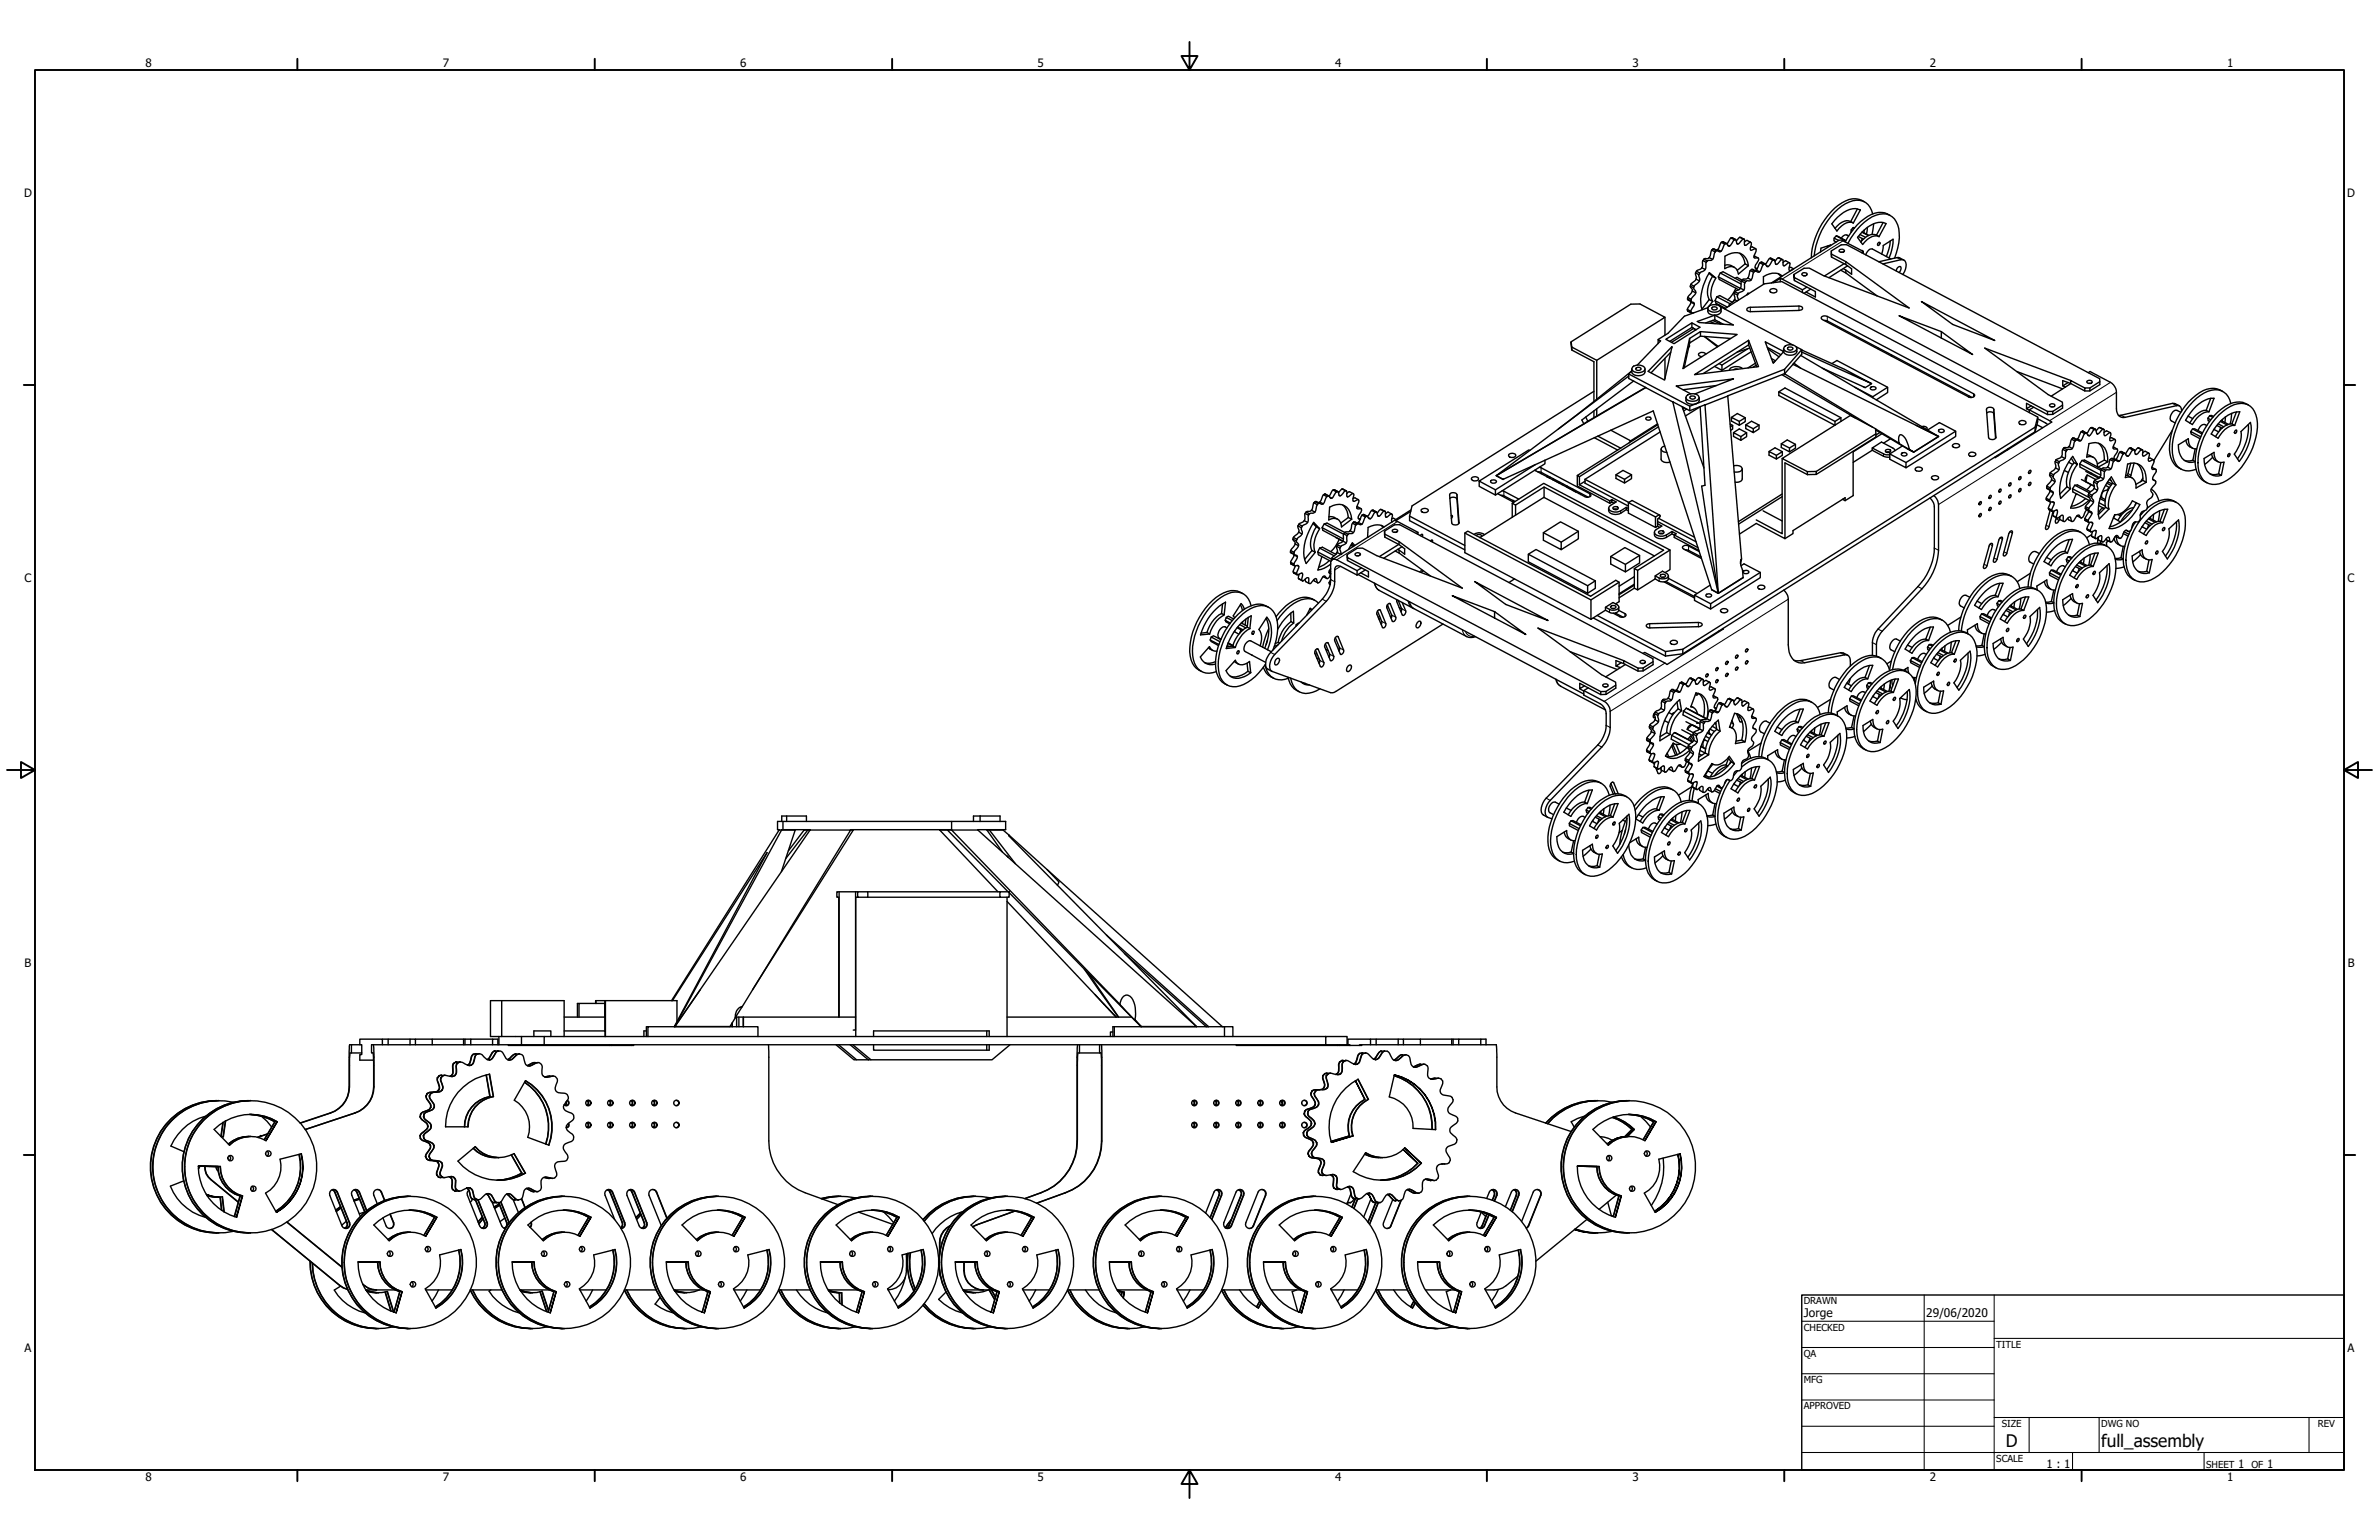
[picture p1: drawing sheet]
<svg xmlns="http://www.w3.org/2000/svg" width="864mm" height="559mm" viewBox="0 0 864 559" stroke-linecap="round" stroke-linejoin="round" font-family="sans-serif">
<defs><g id="words">
<g font-size="6.3">
<text x="728.1" y="524.9">D</text>
<text x="762.8" y="525">full_assembly</text>
</g>
<g font-size="4.3">
<text x="654.8" y="477.8">Jorge</text>
<text x="699.3" y="478">29/06/2020</text>
</g>
<g font-size="4.2">
<text x="52.8" y="24.4">8</text>
<text x="160.8" y="24.4">7</text>
<text x="268.7" y="24.4">6</text>
<text x="376.7" y="24.4">5</text>
<text x="484.6" y="24.4">4</text>
<text x="592.6" y="24.4">3</text>
<text x="700.5" y="24.4">2</text>
<text x="808.5" y="24.4">1</text>
<text x="8.8" y="71.4">D</text>
<text x="852" y="71.4">D</text>
<text x="8.9" y="211.1">C</text>
<text x="852.2" y="211.1">C</text>
<text x="9" y="350.8">B</text>
<text x="852.2" y="350.8">B</text>
<text x="8.9" y="490.5">A</text>
<text x="852.2" y="490.5">A</text>
<text x="742.9" y="532.6">1 : 1</text>
<text x="812.4" y="532.6">1</text>
<text x="823" y="532.6">1</text>
<text x="52.8" y="537.5">8</text>
<text x="160.8" y="537.5">7</text>
<text x="268.7" y="537.5">6</text>
<text x="376.7" y="537.5">5</text>
<text x="484.6" y="537.5">4</text>
<text x="592.6" y="537.5">3</text>
<text x="700.5" y="537.5">2</text>
<text x="808.5" y="537.5">1</text>
</g>
<g font-size="3.5">
<text x="654.8" y="473.2">DRAWN</text>
<text x="654.8" y="482.8">CHECKED</text>
<text x="724.7" y="488.9">TITLE</text>
<text x="654.8" y="492.3">QA</text>
<text x="654.8" y="501.8">MFG</text>
<text x="654.8" y="511.4">APPROVED</text>
<text x="726.7" y="517.7">SIZE</text>
<text x="762.8" y="517.7">DWG NO</text>
<text x="841.4" y="517.7">REV</text>
<text x="724.7" y="530.4">SCALE</text>
<text x="800.9" y="532.6">SHEET</text>
<text x="817.4" y="532.6">OF</text>
</g>
</g></defs>
<!-- layer: Visible (ANSI) -->
<g fill="none" stroke="#000" stroke-width=".51">
<path d="M674.2 75.8l-2.4 4.6M675.2 76.1l.1 .1M675.3 76.2a6.4 6.4 0 0 0-7.2 1.7l-3.1 3.3 1.8 2.6a5.5 5.5 0 0 1 6-2.9M675.3 76.2l-2.5 4.7M676.8 73.2a7 7 0 0 0-8.1 .4 25.8 25.8 0 0 0-11.2 19.9M679.8 77.7a5.8 5.8 0 0 0-8.5-4.4 23.6 23.6 0 0 0-11.5 14.1l-1.2 5.4M686.1 78.2a7.6 7.6 0 0 0-9.3 1.2 24.7 24.7 0 0 0-7 8.4M615.5 99l.3 1.6-.1 .7M615.5 99l1.2 .7M615.8 98.4l-.3 .6M615.8 98.4l1.2 .7M616.7 99.7l.2 2.2"/>
<path d="M617 99.1l-.3 .6M617.8 97.2l-2 1.2M617.8 97.2l1.2 .6M618.2 94.6l-.4 2.6M618.2 94.6l1.2 .6M618.6 94l-.4 .6M618.6 94l1.2 .7M619 97.8l-2 1.3M619.4 95.2l-.4 2.6M619.8 94.7l-.4 .5M620.4 99.2l2.5 1.7-2.4-2a19 19 0 0 0-3 12.4l.4 1.1M620.5 93.5a1.41 1.41 0 0 1-1.7 .4l-.2 .1"/>
<path d="M620.5 93.5l1.2 .6M621.3 90.7l-.8 2.8M621.3 90.7l1.3 .7M621.7 94.1l-.5 .4-1.4 .2M621.8 90.4l1.8 .6M621.8 90.4l-.5 .3M621.8 90.4l1.2 .6M622.6 91.4l-.9 2.7M623 91l.4-.1a.84 .84 0 0 0 1.3 .3M623 91l-.4 .4M623.5 90.6l-.4 .1M623.5 90.6l1.2 .6"/>
<path d="M624.5 99.1l7.5 4M624.8 87.9l-1.3 2.7M624.8 87.9l1.3 .7M625.3 87.7l-.5 .2M625.3 87.7l1.3 .6M625.3 87.7l1.4 .7M626.1 96.3a3.6 3.6 0 0 1 3.4 .7M626.1 88.6l-1.4 2.6M626.2 93a5.4 5.4 0 0 1 7.1 .2l.7 .8 .7 2.4-3.6 3a2.92 2.92 0 0 0-1.9-2.6 2.92 2.92 0 0 0-3.1 .7zM626.6 88.3l.8 1h.4M626.6 88.3l-.5 .3M627.1 89l.7 .3"/>
<path d="M628.3 86.4l-1.4 2.1M628.3 86.4l1.3 .6M628.8 86.2l-.5 .2M628.8 86.2l1.2 .7M629.6 87l-1.8 2.3M630 86.9l.5 1.4 .4 .2M630 86.9l-.4 .1M630.5 88.4l.4 .1M631.5 91.9a5.9 5.9 0 0 1 2 3.9M631.6 86.1l-1.3 1.3M631.6 86.1l1.2 .6M631.6 86.1l1.6 .7"/>
<path d="M632.8 86.7l-1.9 1.8M632.8 86.7l.4 .1M633.2 86.8v1.8l.3 .4M633.3 87.8l.9-.6 1.2 .7M633.4 89h.1M633.5 95.8l1.2 .6M633.5 95.8l-2.9 2.3M635.4 98.2l-.9 2.7M635.4 98.2l1.2 .6M635.4 87.9l-1.9 1.1M635.4 87.9l.4 .2-.4 2.6a1.12 1.12 0 0 0 1.5-.4l.4-.1 .2 .4-.8 2.7 .3 .4 1.2-.1a.85 .85 0 0 1-.1 1.3l-1 1.9 .2 .6 .6 .1-.7-.3M635.4 89.7l.7-.1 1.2 .6"/>
<path d="M635.8 97.8l.3-.1 1.4 .7M635.8 97.8l1.2 .6M635.8 97.8l-.4 .4M636.6 98.8l-.9 2.7M636.7 92.9l1.5 .7M637 98.4h.5a.84 .84 0 0 0 1.2 .2M637 98.4l-.4 .4M637.5 98l-.5 .2M637.5 98l1.2 .6M638.9 95.4l-1.4 2.6M638.9 95.4l1.2 .6M639.3 95.1l1.5 .7"/>
<path d="M639.3 95.1l1.2 .7M639.3 95.1l-.4 .3M640.1 96l-1.4 2.6M640.5 95.8l.4 .1 .5 .8h.5M640.5 95.8l-.4 .2M641.2 96.3l.7 .4M642.4 93.8l-1.5 2.1M642.4 93.8l1.2 .6M642.7 93.7l1.4 .7M642.7 93.7l1.3 .6M642.7 93.7l-.3 .1M643.6 94.4l-1.7 2.3"/>
<path d="M644 94.3l.5 1.5 .3 .1M644 94.3l-.4 .1M644.5 95.8l.3 .1M645.5 99.3l1.1 1.2M645.5 93.5l-1.2 1.4M645.5 93.5l1.3 .7M645.5 93.5l1.6 .7M646.8 94.2l-2 1.7M646.8 94.2h.3M647.1 94.2l.3 2.2 .6-.1 1.5-1M647.3 95.2l.9-.6 1.3 .7M649.5 95.3l.3 .5-.3 2.2 .3 .2 1.1-.5"/>
<path d="M649.5 97.2l.6-.2 1 .5M654.2 99.3l.7-.4 1.1 .5a.93 .93 0 0 1-1 .7 .93 .93 0 0 1-.8-.8zM663.4 89.3v.5M664.5 89.2v-.3l-3.5 1.1-.2 1.4M664.8 91.1v2.2M664.8 92.2l5.3 2.7v1.1M665.8 86.4l-.1 1 .9 .4M666.6 85.6l-.8 .8 1.6 .8M667.4 87.2l1.1-.1 .5 .3 7.4 3.8M667.4 87.2l-24.4 15.5M667.7 90.7l.3-.2a1.05 1.05 0 0 1 1.5 .6l-.6 .4a1 1 0 0 1-1.3-.5zM668.2 91.5h.7"/>
<path d="M668.2 98l1.9 1.1M669.2 97.5l2.9 2v-2l-2-1.5-5.3-2.7v-2.2l3.6-2.3h1.9l91.9 48.6 .1 2.2-3.7 2.3h-1.8l-5.2-2.8-2.8-1v1.9M669.4 95.7l-7.1 4.4M670.1 87.3l-3.5-1.7 3.4 1.8M670.1 94.9l22.9 16.9-31.1-11.8-5.1-2.7h-1.9l-3.6 2.3M670.1 98v1.1l11.3 8.3M670.7 96.5l-6.8 4.3M670.8 88.3a20.8 20.8 0 0 1 10.2-10.2 5.8 5.8 0 0 1 8.3 5 20.4 20.4 0 0 1-1.5 10.6M671.1 85.7a1.65 1.65 0 0 0-2.7 .7M672.5 83.6l-.5-.2-.1 .9M672.7 82.6l.5 .1M672.8 80.9a4 4 0 0 0-5.9 1.1l-.8 .9"/>
<path d="M673.2 82.8l-.5-.2-.7 .8M674.6 85.8l1.9 1M675.2 85.1l2 1M675.8 91.7l.6-.5v.8M675.8 90.9l.4 .3M675.9 84.3l2.3 1.2M676 84.1l2.4 1.3M676 86.6l-.4 1M676.8 83.4l-.2 1.1M677.3 92.5l.6-1.3a1.59 1.59 0 0 1 1.8-.8l6.7 3.6M677.9 82.5l-.4 2.5M680.1 81.2l-.5 3.8"/>
<path d="M681.9 88.1l.2-.2 .3 .3-.5 .9-.4-.3zM682.1 85.9a3.6 3.6 0 0 0-4.9 .3l-1.8 1.6M683.1 92.2l.5-3.1 3.6-2.3-.2 2.6-1.3 4.2M683.5 95.8l6.6-1.6a1.77 1.77 0 0 1 1.8 2.6l-1.1 2.8M683.6 80.8l-2.4 4.5M684.5 81.1l-2.4 4.8M684.7 81.2a6.5 6.5 0 0 0-7.2 1.6l-3.2 3.4 1.8 2.5a5.6 5.6 0 0 1 6-2.8M686.2 87.4l-.5 2.8-.9 2.9M688.3 98.3a1.2 1.2 0 0 1 .5-1.2 1.2 1.2 0 0 1 1.3-.1l-.1 .9-.6 1M691.1 94.4l-1.9-1-7.2 1.6M604.4 115.1v6.5M612.5 112.3l.1 .5"/>
<path d="M612.5 112.3l1.3 .7M612.6 108.5l1.4 1M612.6 112.8l1.4 .7M612.6 112.8l1.3 .6M612.6 108.5l1.3 .7M612.6 107.9v.6M612.6 107.9l1.3 .7M613.6 103.8l.7 1.2v.6M613.6 103.8l1.2 .7M613.8 113l.1 .4M613.8 109.3l.1 .4M613.8 103.2l-.2 .6"/>
<path d="M613.8 103.2l1.2 .7M613.9 113.4l.1 .2 .9-.1M613.9 109.7l-1.4 2.6M613.9 109.2l.1 .3 .9 .3 .2 .5M613.9 109.7l1.2 .6M613.9 108.6v.6M614.2 117.2l-9.5 5.9 3 1.6 9.4-6-2.9-1.5v1.6M614.2 113.6v.1M614.3 105.6l-1.7 2.3M614.3 105.6l1.3 .6M614.6 119l1 .7M614.8 104.5l.7 1.1 .1 .6"/>
<path d="M614.8 119.2l-8 5M615 103.9l-.2 .6M615.1 110.3l-1.3 2.7M615.6 106.2l-1.7 2.4M615.7 101.3l-1.9 1.9M615.7 119.6l-1.5-.8-8.1 5.1M615.7 101.3l1.2 .6M616.1 116.6l6.4-2.2 6.7 3.5-12.4-.9zM616.9 101.9l-1.9 2M619.2 117.2l3.3-1.2 3.1 1.7M620 111.9v1.1a2.78 2.78 0 0 0 4.8 0v-1.1M620 111.5v.1"/>
<path d="M620 111.6l-8.6 3.1-5.9 6.3-3.6 2.2M620.1 111.3a3.4 3.4 0 0 1 4.4 0 1.63 1.63 0 0 1-.4 1.7 1.63 1.63 0 0 1-1.7 .3 2.25 2.25 0 0 1-2.4-1.5zM620.5 108.7l-2.7 3.5M620.5 108.7l1.2 .6M620.6 116.6l2 .8M621.6 111.5l.4-.1a1.13 1.13 0 0 1 1.4 .5 1.08 1.08 0 0 1-1 .6 1.08 1.08 0 0 1-1-.7zM621.7 100.3a8.7 8.7 0 0 0-1.2 8.4M621.7 116.3l3 1.3M621.7 109.3l-1.4 1.9M622.5 114.4v1.6M622.6 109.1l4.5 2.3M622.9 100.9a8.9 8.9 0 0 0-1.2 8.4"/>
<path d="M623 110.6h.3M623.3 107.7l-.7 1.4 .3 .9 3.5 1.9M623.3 107.7l1-.4 4.5 2.4M623.3 107.7l4.8 2.5M623.8 100.5l8 4.1M624.2 116.9l.3 .6M624.2 110.7l-.1 .3M624.5 111.3l26.4 13.9M626 112.1l14.5-9.1 6.3-.8 92.9 49.1v1.7l-.9 3.7M627.8 110.6l.3 .2M627.8 110.6l-.2 .5M629.5 106.4l.3 1.6-.1 .7"/>
<path d="M629.5 106.4l1.2 .7M629.7 108.7l-1.9 1.9M629.7 108.7l.9 .5M629.7 108.6l-.6 .9M629.8 105.9l1.2 .6M629.8 105.9l-.3 .5M629.9 101l.7-.4 1.8 1.1M630.2 104.6l-1.4 2.3-1.6 1.9M630.7 107.1l.3 1.9M631 106.5l-.3 .6M631.8 104.6l-.5 .5-1.5 .8M631.8 104.6l1.2 .6"/>
<path d="M632.1 102.2l-6.6-3.6-1 .5-.7 1.4 .3 .9 7.1 3.8M632.1 102l-.3 2.6M632.1 102l1.3 .6M632.5 101.5l1.3 .6M632.5 101.5l-.4 .5M633 105.2l-2 1.3M633.4 102.6l-.4 2.6M633.8 102.1l-.4 .5M634.2 112l1.2-.5 17.6-.4a.97 .97 0 0 1 1.3 1l-1.2 .5-17.7 .5-1.2-.5zM634.2 106.8h.1M634.3 106.8l.1 .1M634.4 106.6l.2 .1"/>
<path d="M634.5 100.9l-2 .6M634.5 100.9l1.2 .6M634.8 106.6l-.2-.2-.4 .6M635.7 101.5a1.41 1.41 0 0 1-1.7 .4l-.2 .2M642.9 104.9l.4-.1a1.28 1.28 0 0 1 1.7 .9 1.53 1.53 0 0 1-2.6-.2zM646.2 101l8.1 4.2v1M646.2 101v1.2M646.2 101l-2.4 1.6M647 100.1a5.5 5.5 0 0 0-6.9 .3v2.8M651.4 100.7l-.1-1.1 .1 2.2 7.6 4v2l-3.4-1.8M651.4 101.8v-1.1l91.9 48.6v1.1M654.7 100.1h.7"/>
<path d="M655.9 104.2l-1.6 1M657.3 104.9l-2.4 1.5M661.2 115.1l.7-.4 1.4 .1 53.4 28.3a1.08 1.08 0 0 1-.4 1.1 1.08 1.08 0 0 1-1.2 0l-53.6-28.2-.4-.6zM662.1 116.3l1.2 .2 52.5 27.7M697.5 109.4l26.7 14.2-15.3-5.9zM570.4 124l.1 3zM570.4 124l21.6-13.6 3.3-.1 9.1 4.8-24.8 15.6-9.1-4.8M570.5 127l8.1 4.3v14.4M579.6 130.7v14.1M591.2 135.7v1.7l6.2 3.3M591.2 136.5l-48 36.1M592.2 134.7l-26.5 20.9"/>
<path d="M592.3 133.9v1a2.78 2.78 0 0 0 4.9 0v-1M592.3 134.6l-1.1 1.1M592.6 133.3a3 3 0 0 1 4.6 .4 2.58 2.58 0 0 1-3.9 1.2 1.09 1.09 0 0 1-.7-1.6zM593 138.2l-18.8 14.2 .7 1.4 1.5-1M593.8 133.7l.6-.4a.82 .82 0 0 1 .9 0 .82 .82 0 0 1 .3 .8l-1.2 .3-.4-.2zM601.9 124.7v-1.5l.9 .5-8.4 8.8M604.4 130v7.4M606.5 127.8l-7.1 7.5M606.9 125.9l-8.6 8.8 6 3.2 2.6-12v.3M613.2 125.2l.1 .3-.3 .5M613.3 122.8l4-2.5v1.7l-4 2.5zM613.3 124.5l-1.9 9"/>
<path d="M615.1 136l19.6-12.5 3.7 9.5zM617.3 120.3l13.3 1-19.7 12.4 2.4-10.9M617.3 122l11 .8M618.7 122.1l4.7 3.8M618.8 122.1l4.9 3.6M619.2 128.5a1.76 1.76 0 0 0-2.6-.1l.2 .7 1 .3M623.1 139.9l-12.1 1.5M624.1 132l1 .5v1.9l-2.7-1.4M630.8 134l-.8-.1-.6 .2M632.6 133.7a3.9 3.9 0 0 0-4.6 .2l-.2 .5M634.4 126.6l-9.3 5.9M634.7 123.5v1.7"/>
<path d="M635.2 126.3l-4.6 1.5M635.7 127.6l-10.6 6.8M637.3 131.8l-2.7 1.7M637.5 132.5l-1.1 .7M637.7 133.1l-3-7.9-16.3 10.3M640.8 124l6.7 3.6-3.8 4.2zM641.5 126l5 2.7M641.7 126.6l4.1 2.9M643.1 130.1l1.4 .8M643.4 131.2l.6 .3M646.9 136l26.6 15.6M647.4 126.5v1.1a2.85 2.85 0 0 0 4.9 0v-1.1"/>
<path d="M647.7 125.9a3 3 0 0 1 4.6 .5 2.77 2.77 0 0 1-4.7 .4zM647.8 135.6h.1M647.8 135.6l3.1-3.4 52.8 26.2-9 5.7-2.5-1.3M647.8 135.6l-20.6 8M647.8 134v1.6M647.8 135.6l32 19.4M649.2 126l.3-.1a.82 .82 0 0 1 .9 .1 .82 .82 0 0 1 .3 .7 1.07 1.07 0 0 1-1.8-.4zM651.2 131.8l2.5 1.8M652 125.8l2 1.1-6.2 7.1-34.4 13.4-22.2-11.7M653.7 129l50 29.4M654 127l15.5 7 9.9 5.2-25.4-11.4M654 126.9v1.6l-3.1 3.7"/>
<path d="M661.5 133.6l15.6 7.1M662.1 133.8l-.1 .1M665 132l1.8-1.2 18.4 9.7v1.9l-4.1 2.7M679.4 139.2l-2.3 1.5-.7-.4M686.7 128.8v.5M704.7 120.3l-15.3-5.7 26.7 14.1-11.4-8.4v2.4M732.2 134.8l16.5 6.3M750.8 138.8l-2 1.2 1 .5M751.6 138l-31.1-11.7 23 16.9 5.2 2.7v2.2l-3.5 2.3h-1.9l-7.7-4v1.9l1.8-1M751.6 139.1v-1.1l5.2 2.8M751.7 139.2l-7.1 4.6M757.6 138.3l.8-.3 1.1 .4a.94 .94 0 0 1-1 .7 .94 .94 0 0 1-.9-.8z"/>
<path d="M758.1 135.3l.6-.5 7.4 3.9 1.1 .9a4 4 0 0 1 1.1 2.8v5.8a2.68 2.68 0 0 0 3.1 3.2l18.7-4.2a1.53 1.53 0 0 1 1.9 1.9M758.2 139.1h.6M762.3 138.5l-3.7 2.3v1.1M574.9 153.8l-31.7 18.8M575.6 151.3l.8 1.5M578.6 142l-66 41.6-.9 3.7v1.6l20 10.6M578.6 149.1v2.4M578.7 158.8l8.5 4.5M579.6 148.3v2.6M580 158.2l8.3 4.4M584.7 156.1l7.2 3.9-.5 .7M597.3 140.6l-20.9 12.2"/>
<path d="M597.4 140.7l9.9 5.2M597.4 140.7l-54.2 31.9M597.5 151.6l.2-.2a1.13 1.13 0 0 1 1.7 .6 1.03 1.03 0 0 1-1.1 .5 1.03 1.03 0 0 1-.8-.9zM601.7 153.8l-9.8 6.2M601.8 154.1l-29.2 18.4 .7 .5M602 154.9l-28.7 18.1M602.7 156.7l-27.3 17.2M607.3 145.8l6.1 3.2 5.5-2.1M607.3 145.8v.1M607.3 145.8l16.5 69.5M610.6 147.6l8 22.2M611.1 147.8l-.3 .3"/>
<path d="M611.5 148l-.6 .4M612 144.3v1.1a2.72 2.72 0 0 0 3.8 1l.9-.7 .1-1.4M612.2 143.7a2.98 2.98 0 0 1 4.6 .4 2.77 2.77 0 0 1-4.7 .5zM612.3 148.5l-1.1 .6M613.4 147.4v1.6M613.7 143.8l.3-.1a1.07 1.07 0 0 1 1.4 .6 1.27 1.27 0 0 1-2 .1zM613.8 142.9l-5.3-2.8 20.8-2.6-14 5.4M617.2 147.6l1.7 28.5-1.2 .3 6.1 38.9M617.2 147.6l-5.4 3.3M627.2 143.6v.1M628.1 153.9l.9 .5v1.3l-.7 .4M628.5 151.4l2.2-1.3 2.8 1.5v1.4l-2.1 1.3"/>
<path d="M629 154.4l-.9 .5M629.3 157l2.1-1.4 2.6 1.4v1.4l-2 1.4M633.5 151.6l-2.1 1.3v1.4l-2.9-1.5v-1.4l2.9 1.5M633.7 154.2l2.1-1.4 2.8 1.4v1.4l-2.1 1.4M634 157l-2 1.4v1.4l-2.7-1.4v-1.4l2.7 1.4M638.6 154.2l-2.1 1.4v1.4l-2.8-1.5v-1.3l2.8 1.4M645.7 142.2l2.3-1.4 20.3 10.8v1.3M666.1 152.9l-20.4-10.7v1.3l20.4 10.8M668.3 151.6l-2.2 1.3v1.4M673.2 140.5l6.6 3.5M679.2 140.5l.4-.2a1.1 1.1 0 0 1 1.4 .6 1.16 1.16 0 0 1-1.1 .6 1.16 1.16 0 0 1-1-.8zM680.8 156l13.9 8-1.6-.9"/>
<path d="M680.8 155.6l8.6 5.2M681 157.4l-21.7 13.7M682.4 156.9l-1.4 1M683.2 157.4l-10.5 6.6M685.2 140.5l-5.4 3.5v.3M686.3 159.2l-2.5 1.6M689.7 157.8h.6a7.1 7.1 0 0 1 2.8 5.3l-3.8-2.2v-2.4zM695.5 154.3l8.2 4.1M697.7 154.8a1.09 1.09 0 0 1 1.2-.1 1.09 1.09 0 0 1 .6 1.1M699.8 156l4.2-2.6 5.9 3.1v1.9l-18 11.3M703.7 158.4l-9 5.7M704 155.9a.99 .99 0 0 1 1.1-.2 .99 .99 0 0 1 .6 1 1.16 1.16 0 0 1-2-.6z"/>
<path d="M709.9 156.5l-18 11.3v1.9l-5.9-3.1v-1.9M714.9 143.8l-.4 .2M721.2 149.9l1.2-.5a1.22 1.22 0 0 1 1.4 .8l.6 8.8M721.4 148l1-.2a1.22 1.22 0 0 1 1.4 .7l.7 10.2a1.52 1.52 0 0 1-2.6 .1l-.8-10.2zM733 153a1.49 1.49 0 0 1 2.5 .5 1.61 1.61 0 0 1-2.6-.1zM735.6 148.3l1.1 .5M736.7 149.7v-1l8.1 4.5-20.5 12.9-.2-.2M738.3 147.8l-1.6 .9M738.8 155l-127.9 80.6v1.6l-6.3 .9M739.4 154.1l2.1 1.1M739.7 151.3l-.9 3.7v1.7l-127.9 80.5M739.7 152l3.6 2.1"/>
<path d="M743.3 149.3h1.9M744.1 146.8l.8-.3 1 .4a.94 .94 0 0 1-.9 .8 .94 .94 0 0 1-.9-.9zM744.7 147.6h.6M748.7 147l-3.5 2.3v1.1M752 159.4l-1 2.7M752 159.4l1.2 .6M752.4 158.9h.5l1.2 .7M752.4 158.9l-.4 .5M752.4 158.9l1.3 .7M753.7 159.6h.4l.7 .5 .5-.2M753.7 159.6l-.5 .4M754.1 159.3l-.4 .1"/>
<path d="M754.1 159.3l1.2 .6M755.5 156.7l-1.4 2.6M755.5 156.7l1.2 .7M756 156.4l-.5 .3M756 156.4l1.2 .7M756 156.4l1.4 .7M756.7 157.4l-1.4 2.5M757.2 157.1l.4 .1 .4 .9h.4M757.2 157.1l-.5 .3M757.8 157.7l.6 .4M758.6 140.8h-1.8v1.1M759 155.2l-1.4 2"/>
<path d="M759 155.2l1.2 .7M759.4 155.1l-.4 .1M759.4 155.1l1.3 .7M759.4 155.1h.1M760.2 155.9l-1.8 2.2M760.2 155.9h.6l.3 1.3 .3 .3M761.1 157.3l.3 .2M762.1 155.1l-1.2 1.2M762.1 155.1l1.3 .7M762.1 155.1l1.6 .7M763.4 155.8l-2 1.7M763.4 155.8h.3"/>
<path d="M763.7 155.8l.3 2.3 .5-.1 1.5-1M763.8 156.9l.9-.6 1.3 .7M765.9 158.9l.6-.1 1.3 .6M766 157a1.29 1.29 0 0 1 0 1.6l-.1 1.2a1.31 1.31 0 0 0 1.7-.4l.4 .5-.9 2.7 .3 .3h1.1l.2 .7-1.2 2.3v.7l.6 .1M788.6 156.1l-6.7 11M791.1 147.3l-1.5-.8-1-.1-19.6 4.3M791.7 149.6l-1.4-.7a2.57 2.57 0 0 0-2.1 3.8l1.4 .8M793.5 159.8a3.3 3.3 0 0 0 2.4 2.8M794.3 151l1.7 .9M795.3 156.6l.6-1 3.4 1.9M795.9 155.6h.8l2.8 1.5M797.2 147.4a9.2 9.2 0 0 1 6.5-2.9l-1.8 4.9a7.3 7.3 0 0 0-6.1 4.7l-2.4-1.6 1.7-2.7z"/>
<path d="M798.9 158.5l-3.6-1.9 .1 .9 3.2 1.7M800.9 148.9a7.4 7.4 0 0 0-6 4.6M800.9 148.9l1 .5M801.1 154.4a1.79 1.79 0 0 0-2.9 1.2l-.3 .6M801.5 151.8l.1 .9 .5 .2M801.5 151.8l1 .5M802.1 150.8l.7-.1 .7 .4M802.5 144.5l-1.6 4.4M803.3 151.4l-1.2-.6-.6 1M803.7 155.8l1.7 .9M803.9 155.4l-.1 .5M804.7 154.4l1.9 1"/>
<path d="M805.2 153.8l2.1 1.1M805.6 150.5a11.5 11.5 0 0 1 9.2-4 6 6 0 0 1 4.5 5.4 24.6 24.6 0 0 1-12.3 23.2 5.9 5.9 0 0 1-8.8-4.1 23.7 23.7 0 0 1 6.1-19.1zM806 152.9l2.4 1.3M806.1 155.1l-.4 1.2M806.3 152.6l2.6 1.4M806.5 152.4a9.7 9.7 0 0 1 6.6-3l-1.9 5a7.3 7.3 0 0 0-6 4.6l-2.5-1.5 1.8-2.8zM806.8 152.2l-.2 .6M806.8 142a8 8 0 0 0-9.7 1.4 25.2 25.2 0 0 0-9.4 21.3 6.8 6.8 0 0 0 4.1 5.6M807.8 151.3l-.1 2M809.8 146.4a5.8 5.8 0 0 0-8.4-4.4 24.2 24.2 0 0 0-12.1 15.5 13.1 13.1 0 0 0 1.2 11.8 5.8 5.8 0 0 0 6.7 1M810.1 150l-.5 3.9M810.2 153.8a7.3 7.3 0 0 0-6 4.6"/>
<path d="M811.4 156.2l.5-.1 .1 .3-.6 .9-.3-.4zM811.8 149.5l-1.6 4.3 1 .6M813.5 156.6l3.4-3.3a18.2 18.2 0 0 1-4 14.1l-1.8-2.6 .7-1.2a10.4 10.4 0 0 0 1.7-7zM816.2 154.1a19.3 19.3 0 0 1-4 12.4M816.2 146.9a8 8 0 0 0-9.8 1.5 25.2 25.2 0 0 0-9.3 21.2 6.6 6.6 0 0 0 4.1 5.6M480.4 179.5l-1.3 2.7M480.4 179.5l1.2 .7M480.9 179.3l-.5 .2M480.9 179.3l1.2 .6M480.9 179.3l1.4 .7M482.1 179.9l.9 .9h.4M482.1 179.9l-.5 .3"/>
<path d="M483.9 177.8l-1.5 2.2M483.9 177.8l1.2 .7M484.3 177.7l-.4 .1M484.3 177.7l1.3 .7M485.1 178.5l-1.7 2.3M485.6 178.4l.5 1.3 .4 .2M485.6 178.4l-.5 .1M486.1 179.7l.4 .2M487.2 177.4l-1.3 1.4M487.2 177.4l1.2 .7M487.2 177.4l1.6 .7M488.4 178.1l-1.9 1.8"/>
<path d="M488.4 178.1h.4M488.8 178.1l.1 .5a1.45 1.45 0 0 0 .2 1.7M488.9 179.1l.7-.7 1.5 .7M491.1 179.1l-2 1.2M491.1 179.1l.4 .4-.4 1.7 .1 .6 .4 .1 1.3-.6 .4 .4-.7 2.7 .3 .3h1.3l-.2 1.2-1 1.9 .3 .5 .5 .2M526.3 179.3l1.2-.5a1.22 1.22 0 0 1 1.4 .7l.8 10.2a1.52 1.52 0 0 1-2.7 0zM534.2 173.4l.8-.4a1.28 1.28 0 0 1 1.7 .9 1.61 1.61 0 0 1-2.6-.2zM541.3 174.3l.5-.1a1.1 1.1 0 0 1 1.4 .6 1.39 1.39 0 0 1-2.1 .1zM543.2 172.6l2.5 1.3M543.8 179.1l5.7 3.1M544.7 179.7l1.2 .2 4 2.1M545.3 178.1l6 3"/>
<path d="M545.7 173.9l54.4-24.8 21.2 64.8 2.5 1.4M545.9 173.7l-.2 .3M547.7 164.9l.8-.4a1.28 1.28 0 0 1 1.7 .9 1.61 1.61 0 0 1-2.6-.2zM555.4 163.4l-.4-.1-18 11.3v1.9l5.9 3.1v-1.9l-5.9-3.1M557.3 168.6l-14.4 9.1M558.2 171.2l1.2 .2 17.1 9M558.8 169.5l18.3 9.6 .4 .5a1.56 1.56 0 0 1-2.2 .6l-18.1-9.6M559.6 171.4l-.1 .5M560.5 176.7v3.8M560.8 166.9v1.4l-17.9 11.3M561.6 172.5v.5l.9 .5 .1-.5M563.6 174.1l2.6 1.2"/>
<path d="M563.8 173.7l-.2 .2M566.2 175l-.1 .4M567.2 175.5l-.1 .4M568.8 176.7l2.1 1.2M569 176.4l-.2 .4M570.9 177.5v.4l1 .5M571.9 178.4h.1M571.9 178v.4M572.6 172.5v3.8l11.8 6.3v-.9l-11.1-5.8M573.3 178.8l-.1 .3M573.3 173v2.9M573.9 179.1l-.1 .4"/>
<path d="M575.4 174.6l-2.1 1.3M575.4 173.9v1.4l15.7 8.3M575.4 173.9l15.8 8.4M586.6 172.3l2.6-1.6 3.1 1.6v1.4l-2.6 1.6M592.3 172.3l-2.6 1.6v1.4l-3.1-1.7v-1.3l3.1 1.6M603 162.9v3.7a2.33 2.33 0 0 0 3.2 1M604.3 161.9a1.17 1.17 0 0 0-1.2 1.3 2 2 0 0 0 2 .9M629.3 169l.7-.1a2.21 2.21 0 0 1 2.5 1.2 2.16 2.16 0 0 1-3 1.2M632.5 170.1v3.7a2.09 2.09 0 0 1-2.6 1.1M642.2 163.8l2.1-1.3 2.7 1.4v1.3l-2.2 1.4M646.6 161l2.2-1.4 3 1.6v1.4l-2.2 1.4M646.9 166.4v27.3l-9.4-5"/>
<path d="M646.9 179.3l-15.8 10M647 163.9l-2.2 1.3v1.4l-2.6-1.4v-1.4l2.6 1.4M651.8 161.2l-2.2 1.4v1.4l-3-1.6v-1.4l3 1.6M656.1 171.1h3.2v1l-3.2 .1zM656.1 171.1l-9.2-4.7 24.8-15.7 9.1 4.9 .2 3-21.7 13.5M656.1 172.2l-8.1-4.2v27.5l-10.5-5.6-6.1 3.9M672.7 163.8v16l-2.9 1.9-1-.5M679.6 163.4l4.1 2.1 2.3 .4M679.6 163.4l-6.9 4.4M679.6 162.6v.8M684.5 163.4l.2-.2a1.13 1.13 0 0 1 1.7 .5 1.21 1.21 0 0 1-2 0zM684.7 164.1h1.4"/>
<path d="M686 164.7l5.9 3.1M687.9 163.5l-.4-.7-4.5-2.4-3.4 2.2 4.6 2.3 1.8 .1M690.4 164.4a.99 .99 0 0 1 1.2-.2 .99 .99 0 0 1 .5 1 1.18 1.18 0 0 1-1.9-.5zM690.6 161.8l-4.6 2.9M695.3 169.9a1.76 1.76 0 0 1 2.6 .2 1.49 1.49 0 0 1-1.3 .9 1.49 1.49 0 0 1-1.4-.8zM701.2 173l.9-.3a1.25 1.25 0 0 1 1.6 .8 1.61 1.61 0 0 1-2.6-.1zM702 179.8l1.4 1.9 .3 1.4v16.5a22.1 22.1 0 0 1-6 14l-14.4 15.4-1.6 2.4a12.3 12.3 0 0 0-.5 6.7M708.9 161.4a1.49 1.49 0 0 1 2.4 .5l-1.1 .6a1.24 1.24 0 0 1-1.5-.8zM714.8 164.5a1.49 1.49 0 0 1 2.4 .5 1.61 1.61 0 0 1-2.6-.2zM722.2 179.9l.4-.2 .3 .3a.75 .75 0 0 1-.8 .8zM725 165.3l.3 .1M725.9 177.6l.5-.1v.6l-.7 .5-.1-.3z"/>
<path d="M728.7 163v.3M729 162.8l-.1 .3M729.5 179.7l.2-.2 .4 .3a.75 .75 0 0 1-.9 .9zM729.5 175.3l.5-.1 .1 .3a.75 .75 0 0 1-.9 .8zM733.1 177.4l.5-.1 .1 .3-.6 .9-.3-.4zM733.1 173.1l.3-.2 .3 .3a.75 .75 0 0 1-.8 .9zM736.7 175.1l.3-.1 .3 .3a.75 .75 0 0 1-.8 .8zM736.7 170.8l.3-.2 .3 .3a.75 .75 0 0 1-.8 .9zM742.9 177l1.5 1.1M742.9 177l1.3 .7M743 176.4l-.1 .6M743 176.4l1.3 .6"/>
<path d="M744 172.3l.7 1.2v.6M744 172.3l1.3 .6M744.1 177.9l.1 .3M744.2 178.2l-1.4 2.6M744.2 177.7l1 .7 .2 .4M744.2 178.2l1.2 .6M744.2 171.6l-.2 .7M744.2 171.6l1.3 .7M744.3 177l-.1 .7M744.7 174.1l-1.7 2.3M744.7 174.1l1.2 .7M745.3 172.9l.6 1.2v.7"/>
<path d="M745.4 178.8l-1.4 2.7M745.5 172.3l-.2 .6M745.9 174.8l-1.6 2.2M746.1 167.5l.1 2.3M746.1 167.5l1.2 .6M746.2 169.8l-2 1.8M746.2 169.8l1.2 .6M746.3 166.9l-.2 .6M746.3 166.9l1.3 .7M747.3 168.1l.1 2.3M747.4 170.4l-1.9 1.9M747.6 167.6l-.3 .5"/>
<path d="M748.3 165.7l-2 1.2M748.3 165.7l1.3 .7M748.8 163.1l-.5 2.6M748.8 163.1l1.2 .6M749.2 162.6l-.4 .5M749.2 162.6l1.2 .6M749.4 170.7l1.4 .7M749.6 166.4l-2 1.2M750 163.7l-.4 2.7M750.3 176.7l-2.6 2.6M750.4 163.2l-.4 .5M750.9 167.7l1.5 .8"/>
<path d="M751 162.1l-.5 .3-1.3 .2M751 162.1l1.3 .7M751.9 166.2l1 1.7 1.2 .6-1.7-2.9a18.9 18.9 0 0 0-4.4 15.2l3.6-3.4-1.3-.7M752.3 162.8l-.5 .3-1.4 .1M752.3 177.4l6.2 3.2M752.9 167.9a10.8 10.8 0 0 0-2.6 8.8M753.2 176.1l-.9 1.3 .2 1.1 6.1 3.2M753.2 176.1l.9-.1 4.8 2.4M753.2 176.1l5.2 2.7M753.2 160l-.9 2.8M754.1 179.4l-.5-.1-2 5a8.4 8.4 0 0 0 6.7-2.7M754.1 168.5a10.9 10.9 0 0 0-2.5 8.9"/>
<path d="M755 168.3l7.6 4.1M755.6 174l4.7 2.5-3.1-1.7 .5-2.5 3 1.7M755.8 167.1l6.9 3.6M757.2 171.1l4.7 2.4M757.7 172.3l-.4 .5a1.7 1.7 0 0 0-.1 2M757.7 165l2.1 .9M758.1 179.6l.7 1.9M758.1 179.6l1.2 .7M758.3 179.1l1.2 .6M758.3 179.1l-.2 .5M759.1 175.8l-1.6 1.9M759.3 171.7l-.2 .3"/>
<path d="M759.5 179.7l-.2 .6M760 174.9l.2 2.3M760 174.9l1.2 .6M760.2 177.2l-1.9 1.9M760.2 177.2l1.2 .7M760.3 174.3l1.3 .6M760.3 174.3l-.3 .6M761.2 175.5l.4 1.7-.2 .7M761.4 177.9l-.4 .6-1.5 1.2M761.6 174.9l-.4 .6M761.8 160.8a7.5 7.5 0 0 1 2.1 6.1M762.3 173.1l-2 1.2"/>
<path d="M762.3 173.1l1.3 .6M762.8 170.5l-.5 2.6M762.8 170.5l1.2 .6M763 170.2l-6.3-3.3-.9 .2-.8 1.2 .1 1.2 7.1 3.8M763.1 170l1.2 .6M763.1 170l-.3 .5M763.6 173.7l-2 1.2M763.9 166.9l1.2 .7M763.9 166.9l-2.5 1.4M764 171.1l-.4 2.6M764.3 176.1l1.4 .8M764.3 170.6l-.3 .5"/>
<path d="M764.8 175.3l1.5 .8M765 177.6l.2 .3M765 169.5l-1.9 .5M765 169.5l1.3 .6M765.1 167.6a6.2 6.2 0 0 0-3.5-6.8l-1-.2-2.3 .4-.8 4.9a2.96 2.96 0 0 1 3.1 .5 2.96 2.96 0 0 1 .8 3M765.1 167.6l-3.5 1.9M765.1 174.8l1.5 .8M765.6 176.8l-.1 .1a2.54 2.54 0 0 1-2 1.5l-.5 .8v1.4M765.7 174l.6 .4M765.9 173.7l1 1.6M766 166.8l-1 2.7M766 166.8l1.3 .6"/>
<path d="M766.3 170.1l-.6 .4-1.4 .1M766.4 166.4l1.8 .6M766.4 166.4l1.3 .6M766.4 166.4l-.4 .4M766.9 175.3a10.8 10.8 0 0 0-2.6 8.8M766.9 175.3l1.2 .7M767.1 162.2l1.4 .7M767.3 167.4l-1 2.7M767.5 166.6l.4 .2M767.7 167l1.2 .4 .4-.1M767.7 167l-.4 .4M768.1 176a10.8 10.8 0 0 0-2.5 8.7"/>
<path d="M768.1 176l-1.7-3a18.7 18.7 0 0 0-4.3 15.3l3.5-3.6M768.1 166.7l1.2 .6M769.5 164.1l-1.4 2.6M769.5 164.1l1.3 .6M769.9 163.8l1.5 .7M769.9 163.8l1.3 .7M769.9 163.8l-.4 .3M770.8 164.7l-1.5 2.6M771.2 164.5l.8 1h.5M771.2 164.5l-.4 .2M771.7 172.4l2.2 1M771.8 165.2l.7 .3"/>
<path d="M772.4 168.4a4.7 4.7 0 0 1 6.5 3.8l.2 2.8-3.7 2.1a3 3 0 0 0-.7-3.1 3 3 0 0 0-3.2-.7zM773 162.6l-1.5 2.1M773 162.6h.4l1.2 .6M773 162.6l1.2 .7M773.5 168.1l-1.2 4.4M774.2 163.3l-1.7 2.2M774.6 163.2l.5 1.5 .4 .2M774.6 163.2l-.4 .1M774.7 168l-1.5 5M775.1 164.7l.4 .2M775.8 168.2a7.2 7.2 0 0 1 2.1 6.1M776.2 162.5l-1.2 1.3"/>
<path d="M776.2 162.5l1.5 .8M776.2 162.5l1.2 .7M777.4 163.2l-1.9 1.7M777.4 163.2l.3 .1M777.7 163.3l.2 .4a1.55 1.55 0 0 0 .1 1.8l2-1.1M777.8 164.3l1-.5 1.2 .6M777.9 173.5l-.9 1.3M777.9 174.3l1.2 .7M777.9 174.3l-2.6 1.5M779.9 166.4l.6-.2 1.2 .7M780 164.4l.3 .5-.5 1.8 .2 .6a1.02 1.02 0 0 0 1.4-.4h.4l.1 .7-.8 2.4 .3 .4 1.2-.1 .2 .7-1.3 2.2 .1 .9 .8 .3 .2 .4-.1 .6-.9 1.1a1.66 1.66 0 0 0-.1 2.8l-.2 .8-.4 .6a2.21 2.21 0 0 0-1.3 3.3l-.6 1.1a2.48 2.48 0 0 0-2.1 3.3l-.7 1a1.67 1.67 0 0 0-2.3 1.7l-.3 1.3-.5 .4-.8-.2a.82 .82 0 0 0-1.3 .5l-.6 1.4-.8 .9-1.1-1.1-.5 .2-.6 .9a1.58 1.58 0 0 1-1.3 1.3l-.2-.4a1.11 1.11 0 0 0-.5-1.4l-.6 .3-1.1 1.3-.7 .1M780.9 177.5a6.6 6.6 0 0 1 2.8 4.2"/>
<path d="M781.1 169.6l1.5 .7M781.5 173.9l.8 .5M796 167l-1 .3-2.1-.2M796 167l.9 .4M796.9 162.9l-.9 4.1M797.4 162.9a2.93 2.93 0 0 1-3-3.7l-3.6 2.2a5.7 5.7 0 0 0 3.8 6.4l2.3-.2M800.1 166.4l3.6-2.3a2.93 2.93 0 0 0 3.6 3.6l-.9 4.8a4.7 4.7 0 0 1-6.2-4.8zM802.3 172l.9 .2 2.2-.2M802.8 164.7a3.5 3.5 0 0 0 2.4 2.9M803.2 165.9l-2.9 2.6M805.2 161l.3-.2 .3 .4a.75 .75 0 0 1-.8 .8zM806.2 167.8l-.8 4.2 1 .5"/>
<path d="M809 164.7l.2-.2 .4 .3a.75 .75 0 0 1-.9 .9zM468.5 199.8l-.1 .5M468.5 199.8l1.3 .6M469.3 195.6l.8 1.1 .1 .7M469.3 195.6l1.3 .7M469.5 195l-.2 .6M469.5 195l1.3 .7M470.2 197.4l-1.7 2.4M470.2 197.4l1.2 .6M470.6 196.3l.1 .5a.96 .96 0 0 1 .7 1.2M470.8 195.7l-.2 .6M471.2 190.8l.4 1.6-.2 .7"/>
<path d="M471.2 190.8l1.2 .7M471.4 198l-1.6 2.4M471.4 193.1l-1.9 1.9M471.4 193.1l1.2 .6M471.5 190.2l-.3 .6M471.5 190.2l1.2 .7M472.4 191.5l.4 1.5-.2 .7M472.6 193.7l-1.8 2M472.7 190.9l-.3 .6M473.5 188.9l-2 1.3M473.5 188.9l1.2 .6M473.8 186.3l-.3 2.6"/>
<path d="M473.8 186.3l1.2 .6M474.2 185.8l-.4 .5M474.2 185.8l1.2 .6M474.7 189.5l-2 1.4M475 186.9l-.3 2.6M475.4 186.4l-.4 .5M476.1 185.2l-.5 .3-1.4 .3M476.1 185.2l1.2 .6M476.2 199.8l-2.6 3.2M476.6 189.9l1.2 1.3 1.2 .6-2.1-2.3a18 18 0 0 0-3.2 13.9l.5 1.1 3.3-4.1-1.3-.6M476.9 182.4l-.8 2.8M476.9 182.4l1.3 .7"/>
<path d="M477.3 185.8l-.5 .4-1.4 .2M477.4 182.1l.2-.2 1.6 .8M477.4 182.1l-.5 .3M477.4 182.1l1.2 .6M477.8 191.2a9.1 9.1 0 0 0-1.6 8.6M478.2 183.1l-.9 2.7M478.6 182.7l.4-.1a.88 .88 0 0 0 1.3 .2M478.6 182.7l-.4 .4M479 191.8a9.7 9.7 0 0 0-1.5 8.6M479 198.9l-.7 1.4 .3 1 4.6 2.4M479 198.9l1.1-.3 4.8 2.6M479 198.9l5.3 2.8"/>
<path d="M479.1 182.2l-.6 .2M479.1 182.2l1.2 .6M479.9 191.5l7.8 4.1M480.7 190.1l7 3.8M481.6 180.2l-1.3 2.6M482.4 187.5a3.7 3.7 0 0 1 3.1 .8M482.7 184a4.9 4.9 0 0 1 5.4-.5 4.9 4.9 0 0 1 2.6 4.9l-3.7 2.8a2.84 2.84 0 0 0-1.5-2.9 2.84 2.84 0 0 0-3.2 .4zM482.7 180.4l.7 .4M484.9 195l.1 .1M485 195.1l2.4 1.3M485.2 198.2l.3 2.3M485.2 198.2l1.2 .7"/>
<path d="M485.5 197.7l1.2 .6M485.5 197.7l-.3 .5M486.2 195.8v-.1a12.2 12.2 0 0 1-3.1 4.5M486.4 198.9l.4 1.6-.1 .7-1.2-.7M486.7 198.3l-.3 .6M487.4 183.3a6.2 6.2 0 0 1 2.1 4.5M487.5 196.3l-2 1.4M487.5 196.3l1.2 .7M487.8 193.7l-.3 2.6M487.8 193.7l1.2 .7M488.1 193.2l1.3 .7M488.1 193.2l-.3 .5"/>
<path d="M488.2 193.2l-6.5-3.4-1 .3-.8 1.4 .4 1 7.2 3.8M488.7 197l-2 1.3M489 194.4l-.3 2.6M489.1 180.2v.1M489.4 193.9l-.4 .5M489.5 187.8l1.2 .6M489.5 187.8l-2.8 2M490.1 192.6l-.5 .4-1.5 .2M490.1 192.6l1.2 .6M490.3 197.9l.9 .4M490.7 197.4l.7 .8M491 189.9l-.9 2.7"/>
<path d="M491 189.9l1.2 .6M491.2 180.8l.7-.1 1.2 .6M491.3 193.2l-.5 .4-1.4 .3M491.4 189.4h.5l1.2 .7M491.4 189.4l1.2 .7M491.4 189.4l-.4 .5M491.8 197.9l-.9-.9-1.4 2.4M492.2 190.5l-.9 2.7M492.6 183.9l1.5 .7M492.6 190.1h.5a.88 .88 0 0 0 1.2 .1M492.6 190.1l-.4 .4M493.1 189.5l-.5 .2"/>
<path d="M493.1 188l.7 .4M493.1 189.5l1.2 .7M494.4 186.9l-1.3 2.6M494.4 186.9l1.3 .7M494.9 186.7l1.5 .6M494.9 186.7l1.2 .6M494.9 186.7l-.5 .2M495.7 187.6l-1.4 2.6M496.1 187.3l.9 .9h.5M496.1 187.3l-.4 .3M496.4 194.9h.2M496.7 187.8l.8 .4"/>
<path d="M497.9 185.2l-1.5 2.2M497.9 185.2l1.3 .7M498.3 185.1l1.3 .6M498.3 185.1l1.4 .7M498.3 185.1l-.4 .1M499.2 185.9l-1.7 2.3M499.6 185.7l.5 1.4 .4 .2M499.6 185.7l-.4 .2M500.1 187.1l.4 .2M501.2 184.8l-1.3 1.4M501.2 184.8l1.2 .7M501.2 184.8l1.6 .7"/>
<path d="M501.4 190.6l.8 .8M502.4 185.5l-1.9 1.8M502.4 185.5h.4M502.5 191.2a5.4 5.4 0 0 0-5.9 .2l-.2 3.6M502.6 192.7l.1 2.2M502.7 193.8l5.2 2.7v1.1M502.8 185.5l.1 1.8 .3 .3M502.9 186.5l1-.7 1.2 .7M503.1 187.6h.1M505.1 186.5l.4 .4-.4 2.1 .4 .4M505.1 186.5l-1.9 1.1M505.2 188.3l.5-.3 1 .5"/>
<path d="M505.5 192.3l.8-.3a.83 .83 0 0 1 1.1 .7 1.19 1.19 0 0 1-2-.1zM506 193.2h.7M506.5 200l1.4 .7M507.4 199.3l2.5 1.8v-2l-2-1.5-5.2-2.7-.1-2.2 3.6-2.3h1.9l91.9 48.6 .1 2.2-3.6 2.3h-1.9l-5.2-2.7-2.8-1.1v2M507.7 197.5l-7 4.5M507.9 196.5l23 16.9-31.2-11.8-5.1-2.7h-1.9l-3.6 2.3M507.9 199.6v1.1l11.3 8.3M509 198.4l-6.7 4.2M511.7 187.3l20 10.6M512.1 185.5l-5.5 3.5 8.1 4.2v.7M512.2 185l-28.5 18.1M514.7 193.2l-.6 .3"/>
<path d="M515.6 194.4l.7-.5v.8M515.9 184.9l.9-.4a1.28 1.28 0 0 1 1.7 .9 1.61 1.61 0 0 1-2.6-.2zM519.3 196.3l.5-.4 .3 .4-.2 .4M526.3 180.8l1.2-.4 .9 .2 .5 .5 .6 8.9M526.8 187.1l.4 .2-.3 .9M531.7 193.4v7.1l45.8 24.2M535.1 193.9a3.1 3.1 0 0 1 3.8 .1M535.9 194.4a1.25 1.25 0 0 1 1.9 0v.3M537.1 195h.2M537.2 195.1l23.3-14.6 40.1 21.2M549 182.6v5.1M549.1 181.6l.1 .5"/>
<path d="M550.2 183.3v3.6M560.3 193.3l6.4 3.4M573 192.8l-6.3 3.9v2.8l-6.4-3.5v-2.7l6.2-3.9 6.5 3.4v2.7l-6.3 4M583.9 184.3a1.98 1.98 0 0 0 2.4 2.4 5.5 5.5 0 0 0 4.1-1.8l.7 .5M585.1 182.2v-.9l1.6 .8-2.1 1.3a1.22 1.22 0 0 0-.5 1.5 1.22 1.22 0 0 0 1.3 .8 5 5 0 0 0 5-1.6M585.1 181.3l-.7 .4M585.5 184.1l.7-.3a.89 .89 0 0 1 1.2 .7 1.03 1.03 0 0 1-1 .5 1.03 1.03 0 0 1-.9-.9zM585.8 184.8h1.3M585.9 182.6l-.8-.4-.7 .4M591.1 184.5l-.7-.4v.8M591.1 182.4v3.8l9.9 5.2M600.6 193.2a1.89 1.89 0 0 0 2.3 2.3 5.7 5.7 0 0 0 4-1.8l9.4 5"/>
<path d="M601 187.6l-9.9-5.2 1.4-.8 10.1 5.4-.3 1-.6 .3v1.8M601 187.6v3.8l.7-.5v-.8M601.7 190.1l1.5 .8-2 1.3a1.08 1.08 0 0 0-.6 1 1.08 1.08 0 0 0 .7 1 4.8 4.8 0 0 0 5.6-1.4M601.7 190.9l.8 .5M601.7 189.2l14 7.4M602.1 192.9l.7-.3a.92 .92 0 0 1 1.3 .6 1.08 1.08 0 0 1-1.1 .5 1.08 1.08 0 0 1-.9-.8zM602.1 188.1l13 6.8M602.3 186.8l-1.3 .8M602.4 193.6h1.3M603.6 193.5v.1M606.2 199.6v7.1l-1.7 1.1M606.9 193.7v-.9l1.6 .9-.7 .4v.9l8.8 4.7"/>
<path d="M611.8 199.5l1.2 .2 4.5 2.4M640 185.4l6.9 3.6M646.9 180.2l-15.8 10M669.8 181.7v-1.1l-18.9 11.9v1.1l-2.9 1.9M700.6 180.7l1.3 1.9 .3 1.3v15a21.5 21.5 0 0 1-6 14l-14.5 15.4-1 1.4-.9 2.6-.1 5.5M718.7 186.5l.5-.1 .1 .3-.6 .9-.3-.4zM718.7 182.2l.2-.2 .4 .3a.75 .75 0 0 1-.9 .8zM722.2 184.2l.4-.1 .3 .3a.75 .75 0 0 1-.8 .8zM722.4 197.4l.4-.2 .5 .1v.7l-2 7.3-.4 .8-.6 .2-.3-.8zM725.9 182l.2-.2 .3 .3-.5 .9-.3-.3zM726.1 195.1l.8-.1v.7l-2 7.3-.4 .8-.6 .2-.3-.1v-.7l2-7.3zM729.7 192.8l.7-.1 .1 .7-2.2 7.8-.8 .5-.2-.7 1.9-7.4z"/>
<path d="M742.8 181.3l1.4 .8M742.8 181.3l1.3 .7M742.8 180.8v.5M742.8 180.8l1.2 .7M743.6 184.5l.1 .3M743.6 184.5l1.2 .6M743.7 184.8l1.3 .7M744 181.5l.1 .5M744.1 182l1.3 .1 .3 .3M744.2 185.2l-1.6 6.1v.7l.2 .2 .8-.7 1.7-6M744.4 182.2l-.8 2.3M744.8 199.8a10.7 10.7 0 0 1 7.5-4.1l-1.8 5a7.2 7.2 0 0 0-6 4.6l-2.5-1.5z"/>
<path d="M744.8 185.1l.2 .4M745 182.1l.7 .3M745.3 187.1l1.5 .9M745.3 187.1l1.2 .7M745.6 185.4l-.3 1.7M745.7 182.4l-.9 2.7M746.4 187.8l-.3 1.2 .3 .9 .8-.7 .5-1.4M746.5 187.8l.3 .2M746.6 185l.2 .2M746.8 188l1.5-1 .5-.1 .2 2.3M746.8 185.2l-.3 2.6M746.8 185.2l-.4-.2-1.4 .5"/>
<path d="M747.7 187.5l.1 1 1.2 .7M750.6 188l.3 .6 1.2 .6M751.1 195.8l-1.5 4.3M754 187.1l1.4 .8M755.5 193.2a7.2 7.2 0 0 0-8.5 .6 26.2 26.2 0 0 0-10.8 19.2M756.8 188.2l1.3 .6M756.8 188.2l.1 .5M756.9 188.7l1.2 .7M756.9 188.7l1.4 .8M757 184.4l1.4 1M757 184.4l1.2 .6M757 183.8l1.3 .7"/>
<path d="M757 183.8v.6M757.1 180.9l-1.1 .9a9.5 9.5 0 0 1-4.1 1.9M757.6 191.9l1.2 .6M757.6 191.9l.1 .4M757.6 185l-.6 .7-1 2-.6 .2-.8-1-.6 .2-.6 .9a1.41 1.41 0 0 1-1.2 1.2l-.6-1.4-.3-.2-1.7 1.6h-.6M757.7 192.3l1.3 .7M757.7 192.3h.1M758.1 189.4l1.3 .1 .3 .4M758.1 185.2v.4M758.1 188.8v.6M758.1 185.6l-1.3 2.6M758.1 185.6l1.3 .6"/>
<path d="M758.2 185l.2 .4a.86 .86 0 0 1 1 .8M758.3 184.5l-.1 .5M758.4 189.5l-.8 2.4M758.5 197.7a5.9 5.9 0 0 0-8.6-4.4 24.4 24.4 0 0 0-12.1 16.1l-.6 3.6M758.8 181.5l-1.8 2.3M758.8 181.5l1.2 .6M758.8 192.5l.2 .4 .4 .1a1.12 1.12 0 0 1 1.5-.4M759 189.5l.7 .4M759.3 180.3l.7 1.2v.6M759.3 194l-1.8 1.1M759.3 194.6l1.5 .9M759.3 194.6l1.2 .6"/>
<path d="M759.4 186.2l-1.3 2.6M759.7 189.9l-.9 2.6M759.7 192.8l-.4 1.8M760 182.1l-1.7 2.4M760.5 192.5l.4 .1M760.5 195.2l.3 .3M760.8 195.5l2-1.1a1.48 1.48 0 0 1 .1 1.7l.1 .5M760.9 192.6l-.4 2.6M761.6 194.9l-.2 2.1M761.7 194.9l.1 1.1 1.2 .6M761.8 183.5l2.1 1M762 182.4l2.2 1.2"/>
<path d="M762.3 180.9l1.9 1M762.5 196.3l-.1 .9M762.5 180.3l1.7 1M763.4 184.3l-.9 .6-.8 1.7M764.3 184.1l1.3 .6M764.3 184.1l-2.6 2.6M764.6 195.5l.3 .5 1.2 .7M764.8 198.2a7.1 7.1 0 0 0-8.3 .5 25.3 25.3 0 0 0-10.8 22.1 6.6 6.6 0 0 0 4.1 5.6M765.4 196.3l-.7 .5v1.3M767.4 195.4a3.3 3.3 0 0 0 2.3 2.6M767.7 186.8a7.8 7.8 0 0 0 6.4-5.1l2.7 1.4a15.1 15.1 0 0 1-10.1 8.7h-1.1zM768 194.6l.2 .1"/>
<path d="M768.1 194.6l-.4 .3M768.2 194.7l1.2 .6M768.2 194.8a3.1 3.1 0 0 0 3.1 3.4M768.8 186.7l1 .6M770 186.2l-.5 .9M770.8 193.6l1.7 .9M770.8 198.2l-.9 4.2M771.1 193l1.7 .9M771.8 192.4l.8 .4M773.2 192.8h.1M773.4 192.6a19.4 19.4 0 0 0-2.1 13.7 5.9 5.9 0 0 0 3.8 4.3M773.9 185.1a8.9 8.9 0 0 0-4.2 4.3l-2.5-1.5 .6-1.1"/>
<path d="M774.5 184.2a7.7 7.7 0 0 0-5.7 4.6M774.6 189.6l.4 .1M775.2 189.4l-1.3 2.2M775.4 182.4l-.3 .9M775.5 182.5a15.7 15.7 0 0 1-9.6 8.6M777 186.7l.1 .1M777.1 186.3l.3 .2M777.6 191.1l1.7 .9M777.8 190.8l-.1 .4M778.4 185.4l-1.5 1.6M778.6 189.7l1.9 1M779.1 196.4l.3-.2 .3 .3a.68 .68 0 0 1-.8 .9z"/>
<path d="M779.1 189.1l2.1 1.1M779.3 188.8a10.7 10.7 0 0 1 7.6-4l-1.8 4.9a6.6 6.6 0 0 0-5.3 3.5l-.7 1.1-2.6-1.5zM779.5 185.9a11.3 11.3 0 0 1 9.2-4.1 6.5 6.5 0 0 1 4.6 7 24.9 24.9 0 0 1-12.5 21.6 5.8 5.8 0 0 1-8.7-4.1 22.1 22.1 0 0 1 3.7-15.9zM779.9 188.3l2.4 1.2M780 190.4l-.5 1.3M780.2 188l2.6 1.4M780.7 187.6l-.2 .6M781.7 186.6l-.1 2.1M784 185.3l-.5 3.9M784.1 189.2a7.2 7.2 0 0 0-6 4.5M785.3 191.6l.3-.2 .3 .3a.75 .75 0 0 1-.8 .8zM785.7 184.8l-1.6 4.4 1 .5"/>
<path d="M787.3 191.9l3.5-3.2a19.1 19.1 0 0 1-4 14.1l-1.8-2.7a11 11 0 0 0 2.3-8.2zM790 182.3a6.8 6.8 0 0 0-8 .3l-2.5 1.8M790.1 189.4a19.9 19.9 0 0 1-4 12.4M443.8 219.1l-.4 3.5 1 .5 .5-4.6a19.6 19.6 0 0 0-9.1 11.9l3.3-.3M450.3 219.5l.7 2.1M451.2 215.4a7.2 7.2 0 0 0-8.4 .5 25.1 25.1 0 0 0-10.7 22.1 6.6 6.6 0 0 0 4.1 5.6M454.2 219.8a5.7 5.7 0 0 0-8.4-4.4 24.4 24.4 0 0 0-12.9 19.1 9.7 9.7 0 0 0 2.8 8.9 5.8 5.8 0 0 0 5.8 .3M468.4 200.3l1.5 1M468.4 200.3l1.3 .7M468.5 204l.1 .5M468.5 204l1.2 .7M468.6 204.5l1.3 .8"/>
<path d="M468.6 204.5l1.2 .7M469.5 207.5l.1 .4M469.5 207.5l1.2 .7M469.6 207.9l1.3 .6M469.7 201l1.1 .5 .2 .5M469.7 201.4l-1.2 2.6M469.7 201.4l1.3 .6M469.7 201.2v.2M469.7 204.7l.1 .5M469.8 205.2l.4 .2 .9-.2 .3 .3M469.8 200.4l-.1 .6M470.2 205.4l-.7 2.1"/>
<path d="M470.7 208.2l.2 .3M470.9 205.2l.5 .3M471 202l-1.3 2.7M471.4 209.9l1.5 .9M471.4 209.9l1.2 .7M471.4 205.5l-.7 2.7M471.6 208.3l-.2 1.6M472.6 210.6l.3 .2M472.6 208l.2 .1M472.8 208.1l-.2 2.5M472.8 208.1l-.4-.1-1.5 .5M472.9 210.8l.4-.2a1.6 1.6 0 0 1 1.6-1 1.73 1.73 0 0 1 .2 1.9l.1 .2"/>
<path d="M473.8 210.1l.2 1 1.2 .6M476.9 210.4l.2 .4 1.2 .7M477.3 217.8a6.9 6.9 0 0 0-7.9 .3 17.9 17.9 0 0 0-6.2 5.7M478.3 200.3l5.1 2.6M478.6 218.8a6.8 6.8 0 0 0-8.9 .1 20.6 20.6 0 0 0-6.1 6.3M479.9 201.9l-1.5 4.9a9 9 0 0 0 4.6-2.1M480.3 209.2l1.3 .7M482.5 207.7l.5 .5M482.5 211.5l.4 .1M482.5 207.7l.5 .3M482.5 211.5l.1 .4M482.5 207.2v.5"/>
<path d="M482.5 207.2l.5 .3M482.6 203.4l-1.9 1.5-2 1M482.6 211.9l.3 .2zM483 208.2a1.7 1.7 0 0 1-1.3 1.7l-.7-.8-.4-.1-1.7 2.4h-.7l-.3-1.3-.4-.2-1.6 1.7-.7 .1M483 210.3l-.2 2.1-.8 2.2-2 2.8-19.4 20.1a4.9 4.9 0 0 0-.8 4.9l1.9 1.2M483 210.3l-.5 1.2M483 206.4l-.5 .8M483.4 203.1v.2M483.4 203.1h.2M483.6 202.4l.5 .4M483.6 202.4l-.2 .7M485.5 200.5l-1.9 1.9"/>
<path d="M485.5 200.2l-.7 .9M489.1 202.3v-1.1v2.2l7.7 4v2l-2.9-1.6M489.1 203.4v-1.1l92 48.7v1M492 200.9l.8-.4a.83 .83 0 0 1 1 .7 1.19 1.19 0 0 1-1.9-.1zM492.5 201.7h.7M492.6 208.7l-5.9-3.2a1.36 1.36 0 0 0-1.5-.1 1.36 1.36 0 0 0-.7 1.4 14.9 14.9 0 0 1-1.1 8.5l-1.9 2.9-18.8 19.3a5.1 5.1 0 0 0-1.3 5.9l21.6 7.9h1.3l39.5-24.9M492.6 207.1l-7.3-4a1.36 1.36 0 0 0-1.6-.1 1.36 1.36 0 0 0-.7 1.4v5.9M493 208.5l81.9 43.3M494.2 206.1l-1.6 1v1.6M495.6 206.8l-3 1.9M498.9 211.6a3.8 3.8 0 0 0 1.8 2.6l12.4 6.6M503.6 219.5l1.6 3.7-.2 1.1"/>
<path d="M503.7 219.8l-.3 .5M503.9 219.1l.4-.2 .4 .2 2 4.9v.7l-.9 .9-.4-.2-2-4.9v-.7zM507 217.6v.7l2 4.8 .5 .2 .8-1.2-1.3-3.5M507.6 217.9l1.2 3M511.6 218.3a3.6 3.6 0 0 0 1.7 2.6l19.1 10.1a4.1 4.1 0 0 0 3.2 0M516.6 207.1l-.7 .6M535.3 211l26.7 14.2-15.4-5.9zM549.8 210.1l-2 1.3M554.8 201.1l21.5 11.4M577.5 217.7v7l5.3-3.3v-1.1l2.7-1.7 1.5 .8a.91 .91 0 0 1 .6 .9 .91 .91 0 0 1-.7 .9 3.9 3.9 0 0 1-4.1-.9M579.1 210.8l-2.8 1.7v2.8l-21.5-11.5v-2.7l2.8-1.7 21.5 11.4v2.7l-2.8 1.8M584.7 201.9l5.3 2.9"/>
<path d="M584.9 219.9l.4-.2a.96 .96 0 0 1 1.3 .6l-.9 .6a.83 .83 0 0 1-1.1-.7zM587.8 211.3l-10.3 6.4-45.8-24.3 1.1-.7 44.6 23.6 9.1-5.7 1.3 .7v7l-1.4 .8M593.3 212.3v1.1l-5.5 3.5M593.3 212.3v-6l1.2 .6v7.2l-1.2-.7M593.3 206.3l10.6-6.7-43.4-22.9-10.3 6.6-1.2-.7 11.4-7.2 45.8 24.2-11.7 7.3M593.3 212.3l-5.5 3.5M593.3 212l-5.5 3.5M593.3 209.2l-5.5 3.5M595.2 201.5l-5.2 3.3v2.7l-5.3-2.8v-2.8l5.2-3.2 5.3 2.8v2.8l-5.2 3.2M600.8 209a3.4 3.4 0 0 0 4.8 .2l-.2-.8-1.9-1.1-2.7 1.7v1.1l-6.3 4M602.9 208.5l.9-.2 .7 .4a.94 .94 0 0 1-.8 .8 .94 .94 0 0 1-1-.7zM603.3 209.5h.7"/>
<path d="M604.1 211.1l11 5.9M604.7 211l10.4 5.5M605.7 208.9a2.1 2.1 0 0 1-1.1 2.1 2.1 2.1 0 0 1-2.3-.1l-1.5-.8M605.7 209.9l10.3 5.4M616.8 200.1l-4.8-2.2a.95 .95 0 0 0-1.1 1.1l6.7 3.6M619.5 215.6l.5-.1a1.07 1.07 0 0 1 1.3 .6 1.16 1.16 0 0 1-1.1 .6 1.16 1.16 0 0 1-.9-.8zM620.8 212.3l-5.7 3.7M621.3 213.9l2.5 1.4M632 205.3l1.1-.7 5.9 3.1v1.9l-18 11.4M632.2 202.8l-5-59.1-8.3 3.2 4.9 68.4 9-5.7-.3-2.9-.7-2.5 .4-1.4-.4 1.7M632.8 207.4l.7-.4a1.07 1.07 0 0 1 1.4 .6 1.16 1.16 0 0 1-1.1 .5 1.16 1.16 0 0 1-1-.7zM632.8 209.6l-9 5.7"/>
<path d="M638.2 212.8a1.51 1.51 0 0 1 2.5 .4 1.56 1.56 0 0 1-2.7-.1zM639 207.7l-18 11.4v1.9l-5.9-3.1v-1.9l5.9 3.1M647.5 214.1l.6 .6a4 4 0 0 1 1.1 2.7v16.6a6.2 6.2 0 0 0 3.8 6.5h2.1l14.5-2.9a1.86 1.86 0 0 1 2.1 2.3v1.8M715.1 216.7l-1.4-.7a2.57 2.57 0 0 0-2.1 3.8l1.4 .8M717.7 218.1l1.7 .9M720.7 214.6a9 9 0 0 1 6.4-3l-1.8 4.9a7.3 7.3 0 0 0-6 4.7l-2.5-1.6 1.8-2.7zM724.3 216a7.4 7.4 0 0 0-6 4.6M724.3 216l1 .5M724.9 218.9l.1 .9 .5 .3M724.9 218.9l1 .6M725.6 218l.6-.1 .7 .3M725.9 211.6l-1.6 4.4"/>
<path d="M726.7 218.6l-1.1-.6-.7 .9M729 217.6a11.3 11.3 0 0 1 9.3-4 6.5 6.5 0 0 1 4.6 7 24.9 24.9 0 0 1-12.5 21.6 6 6 0 0 1-9-5.5 25.6 25.6 0 0 1 7.6-19.1zM729.7 219.7l2.6 1.4M730.2 219.3l-.1 .6M730.2 209.1a7.2 7.2 0 0 0-8.4 .6 26.2 26.2 0 0 0-10.8 19.2M731.3 218.4l-.2 2M733.2 213.6a5.7 5.7 0 0 0-8.5-4.4 24 24 0 0 0-12.1 16.1l-.6 3.7M733.6 217.1l-.6 3.9M735.3 216.6l-1.7 4.4 1 .5M737 208l-4.7 3.1M739.5 214l-.1-1.3 3.6-2.3a3.1 3.1 0 0 0 3.1 3.7M739.6 214.1a8 8 0 0 0-9.7 1.4 25.7 25.7 0 0 0-9.4 21.2 6.8 6.8 0 0 0 4.1 5.7"/>
<path d="M740.3 200.9l-1.4-.7a2.51 2.51 0 0 0-2 3.8l1.4 .7M742.1 211a3.3 3.3 0 0 0 2.4 2.9M742.7 218.8l.9 .2 2-.2M742.9 202.2l1.7 .9M744 207.8l.6-.9 3.4 1.8M744.6 206.9l.7-.1 2.9 1.5M744.7 218.2l-2.1 .3M744.7 218.2l.9 .5M745.6 214.1l-.9 4.1M747.5 209.7l-3.5-1.9v.9l3.3 1.7M748.8 217.6l3.5-2.2a2.98 2.98 0 0 0 3.7 3.5l-1 4.8a4.6 4.6 0 0 1-6.1-4.8zM749.6 200.1a7.5 7.5 0 0 0-6 4.6"/>
<path d="M749.6 200.1l.9 .6M749.7 205.7a1.8 1.8 0 0 0-2.9 1.1l-.2 .7M750.1 203l.2 .9 .4 .3M750.1 203l1.1 .6M750.8 202.1l.7-.1 .7 .4M751.5 216a3.5 3.5 0 0 0 2.4 2.8M751.8 217.2l-2.8 2.6M751.9 202.7l-1.1-.6-.7 .9M752.3 207.1l1.8 .9M752.6 206.7l-.1 .4M753.4 205.6l1.9 1M753.9 212.3l.2-.2 .3 .3a.75 .75 0 0 1-.8 .8z"/>
<path d="M753.9 205l2 1.1M754.1 204.7l1.1-1.1a8.7 8.7 0 0 1 6.5-2.9l-1.9 4.8a7.5 7.5 0 0 0-5.9 4.7l-2.6-1.5zM754.3 201.7a11.5 11.5 0 0 1 9.2-4 6.5 6.5 0 0 1 4.6 7 24.9 24.9 0 0 1-12.5 21.6 5.8 5.8 0 0 1-8.7-4.1 21.9 21.9 0 0 1 3.7-15.8zM754.7 204.2l2.4 1.2M754.8 206.3l-.5 1.3M754.9 219.1l-.8 4.1 .9 .5M755 203.8l2.6 1.4M755.4 203.5l-.1 .5M756.5 202.5l-.2 2M757.6 216l.3-.2 .3 .3a.75 .75 0 0 1-.8 .8zM758.8 201.2l-.5 3.9M758.9 205a7.2 7.2 0 0 0-6 4.7"/>
<path d="M760.1 207.5l.2-.2 .4 .3a.76 .76 0 0 1-.9 .9zM760.5 200.7l-1.6 4.3 .9 .5M762.1 207.8l3.5-3.3a18.7 18.7 0 0 1-4.1 14.2l-1.7-2.7 1.4-2.3a9.2 9.2 0 0 0 .9-5.9zM764.9 205.2a19.9 19.9 0 0 1-4 12.5M767.9 202.9l.9 .2 2-.2M769.9 202.4l-2.1 .2M769.9 202.4l.9 .4M771.1 205.7l-3 .5M774 201.7l3.6-2.2a2.87 2.87 0 0 0 3.6 3.5l-1 4.8a4.6 4.6 0 0 1-6.1-4.8zM776.2 207.3l.9 .2 2.2-.2M776.7 200a3.3 3.3 0 0 0 2.4 2.9M777 201.2l-2.8 2.7"/>
<path d="M780.1 203.2l-.8 4.1 .9 .5M782.8 200h.5l.1 .2a.68 .68 0 0 1-.8 .8zM438.1 229.5l1 .6M438.1 229.5l-2.1 .2M438.7 235.1l1.5 .9M439.3 232.2l.4 .6 2.6 1.5M439.7 231.1l.8-.4 2.7 1.4M441.8 236.3a2.58 2.58 0 0 1-2.8-1.7l-3.3 3.8a4.2 4.2 0 0 0 5.5 2.6M442.8 232.9l-3.1-1.8-.4 1.1 3.2 1.7M443.4 222.6a10.9 10.9 0 0 0-5.3 6.9M444.4 223.1a10.9 10.9 0 0 0-5.3 7M444.8 225.1l.3-1.1 2.2 1.2"/>
<path d="M445.1 224l.8-.4 1.9 1M445.4 227.8a1.8 1.8 0 0 0-2.9 1.1 1.84 1.84 0 0 0 .7 3M445.5 234.3l.7 .3M445.8 233.4l1.7 .9M446.6 226.1l-1.8-1 .3 .6 1.3 .7M448.1 229.2l1.6 .9M448.2 228.9v.3M448.4 239.6a2.68 2.68 0 0 0 4.3 1.1l.9-.7 .4 4.1a6.8 6.8 0 0 1-7.2 1.5l-1.3-1.4-.4-.9zM449.1 227.8l1.9 1M449.3 227.5l1.9 1M449.4 236.2h.4v.3l-.6 .8-.3-.4zM450 226.6l2.2 1.2"/>
<path d="M450.5 228.5l-.5 1.2M450.6 226.1l2.2 1.1M451.1 225.6l-.1 .7M451.7 221l-1.2-2-2.8 4.5 .5 .7M452.2 224.7l-.2 2.1M452.8 227.6a10.9 10.9 0 0 0-5.3 6.8l-1.7-.9M452.8 227.6l.9 .5M453.1 224l-.3 3.6M453.7 228.1l.5-4.6a19.6 19.6 0 0 0-9.1 11.8l3.3-.4-.9-.5-2.2 .3M453.7 228.1a10.9 10.9 0 0 0-5.3 6.8M454.3 237.6l.3 .1M457.5 234.4a6 6 0 0 0-.5-6l2.9-4.4a10.5 10.5 0 0 1 .8 10.2l-.6 1.6"/>
<path d="M459.6 224.3a13.1 13.1 0 0 1-.5 11M460.1 232.3l-.5 1.6M460.5 220.3a6.4 6.4 0 0 0-7-.2 24.6 24.6 0 0 0-12.1 22.9 6.6 6.6 0 0 0 4.1 5.6M460.6 228.2l-.8 1.6-1.5 5M461.5 236.5l-7.5-4a2.58 2.58 0 0 0-2 3.9l7.4 3.9M462.1 235.8a16.5 16.5 0 0 0 .6-13.2 5.5 5.5 0 0 0-7.4-2.3 23.6 23.6 0 0 0-12.4 15.8 14.3 14.3 0 0 0 .8 10.9 5.7 5.7 0 0 0 7.8 1.3 19.7 19.7 0 0 0 7.9-7.3M463.1 239.4l.8-.6 .3 .1a1.49 1.49 0 0 1-1.3 2.3l-.2-.8zM463.9 234.1l-1.3 .4M464 233.1l.5 .3M464 233.1l-1.1 .4M468.6 222.5v3.1l1 .5-.1-4.3-3.1 2.8-2.6 3.7M468.6 225.6l-.9 .7a12.1 12.1 0 0 0-3.7 6.8"/>
<path d="M469.6 226.1l-1.6 1.4-1.4 1.9-1.4 3.3M470.5 226.7l-.1 .6M471.5 226.1l-1 .6 .4 .1M475.6 220.9l.5 .5M476.3 221.2l-.7-.5-1.3 2.5M477.5 235.9l.6-.5 .3 .1 2.2 4.9-.1 .8-.8 .9-.4-.3-2-4.8zM477.5 235.9l1.6 3.7-.2 1.1M477.9 236.8l-.3 1.1M478 238.8l.9 .4M481.1 233.7l1.6 3.7-.2 1.1M481.3 235.6l.8 .4M481.4 233.3l.8 .1 2 4.8-.3 1.1-.5 .5-.5-.2-2-4.8v-.8z"/>
<path d="M484.8 231.3l.5-.4 .5 .2 1.9 4.8v.7l-.8 .9-.4-.2-2-4.8zM484.8 231.4l1.5 3.7-.3 1.1M486.2 234.9l-.3 .9M500.1 221.7l1.5 3.8-.2 1.1M500.3 221.4l.3-.2 .5 .2 1.9 4.9v.6a1.01 1.01 0 0 1-1 .9l-2.2-5zM500.8 223.5l-.4 .7M501.1 224.3l-.5 .4M504.7 223.6l.5 .3M507.9 220.5l.9 .4M508.8 220.9h.1M508.8 220.9l-.2 1.1M514.9 225.6l.7-.2a1.49 1.49 0 0 1-1.4 2.3 1.6 1.6 0 0 1 .7-2.1z"/>
<path d="M542.5 221.9l-15.3-5.7 26.7 14.1-11.4-8.4v2.4M570 236.5l17.1 6.5M578.4 224.2l26.2 13.9M579.8 223.3l24.8 13.1M585.3 220.8h.7M586.4 222.4l2.8 1.6M587.6 221.5l2.3 1.1 .4 .6-.1 .3-.7 .4-1 .1-2.8-1.5M587.6 220.3a2.07 2.07 0 0 1-1 2.1 2.07 2.07 0 0 1-2.3-.2l-1.5-.8M589.4 239.7l-31.1-11.8 23 16.9 5.2 2.7v2.2l-3.5 2.3h-1.9l-7.6-4v1.9l1.7-1M595.4 239.9a1.07 1.07 0 0 1 1.9 .4l-.7 .4a.82 .82 0 0 1-.8 0 .82 .82 0 0 1-.4-.8zM597.9 226.6l1-.3 17.6-.4a1.04 1.04 0 0 1 1.4 1l-1.3 .5-18.1 .4-.9-.7zM606.4 232.8a1.51 1.51 0 0 1 2.5 .4 1.56 1.56 0 0 1-2.6-.1z"/>
<path d="M610.9 235.6l-6.3 .8v1.7M624 228.9l.2 .2M624.6 221.3a1.58 1.58 0 0 1 2.6 .4 1.62 1.62 0 0 1-2.7-.1zM625.5 228l.1 .2-20.4 12.9-8.2-4.4-.6 .4M630.3 237.8l.5-.1 .1 .3a.75 .75 0 0 1-.9 .8zM633.9 239.9l.5-.1 .1 .3-.6 .9-.3-.4zM633.9 235.6l.3-.2 .3 .3a.75 .75 0 0 1-.8 .8zM670.8 237.7l-1.6-.7-1.1-.1-14.4 2.8-2.4-.1M682.9 239a7 7 0 0 0-8.4 .5 26.2 26.2 0 0 0-10.8 19.1M686.6 239.8l-1.6 1.1M689.9 232.7l-1.4-.8a2.65 2.65 0 0 0-2.1 3.9l1.4 .7M692.5 234.1l1.7 .8"/>
<path d="M693.5 239.6l.6-1 3.4 1.9M694.1 238.6h.7l2.9 1.5M695.4 230.5a9 9 0 0 1 6.5-3l-1.8 4.9a7.3 7.3 0 0 0-6 4.6l-2.5-1.5 1.8-2.7zM699.1 231.9a7.4 7.4 0 0 0-6 4.6M699.1 231.9l1 .5M699.3 237.4a1.86 1.86 0 0 0-2.9 1.2l-.3 .7M699.7 234.8l.1 .9 .5 .3M699.7 234.8l1 .5M700.3 233.9l.7-.1 .7 .3M700.7 227.6l-1.6 4.3M701.5 234.4l-1.2-.5-.6 .9M701.9 238.8l1.7 .9"/>
<path d="M702.1 238.4l-.1 .5M702.9 237.4l1.9 1M703.5 236.8l2 1.1M703.8 233.5a11.5 11.5 0 0 1 9.2-4 6 6 0 0 1 4.5 5.4 24.5 24.5 0 0 1-12.3 23.2 6 6 0 0 1-9-5.6 26 26 0 0 1 7.6-19zM704.2 235.9l2.4 1.3M704.3 238.1l-.4 1.3M704.5 235.6l2.6 1.4M704.7 235.4a9.2 9.2 0 0 1 6.6-2.9l-1.9 4.9a7.3 7.3 0 0 0-6 4.6l-2.5-1.5 1.8-2.8zM705 235.2l-.2 .6M705 225a7.8 7.8 0 0 0-9.8 1.6 26.6 26.6 0 0 0-9.3 16.5M706.1 234.3l-.2 2M708 229.4a5.7 5.7 0 0 0-8.5-4.3 24 24 0 0 0-12.1 16.1l-.4 1.8"/>
<path d="M708.3 233l-.5 3.9M708.4 236.9a7.4 7.4 0 0 0-6 4.5M709.6 239.3l.3-.2 .3 .3-.6 .9-.3-.3zM710.1 232.5l-1.7 4.4 1 .5M711.6 239.6l3.5-3.3a18.2 18.2 0 0 1-4 14.1l-1.8-2.6a11 11 0 0 0 2.3-8.2zM711.8 223.9l-4.8 3M714.2 229.9v-1.4l3.6-2.2a3.1 3.1 0 0 0 3.1 3.7M714.4 237a19.3 19.3 0 0 1-4 12.5M714.4 229.9a7.2 7.2 0 0 0-8.5 .6 26.4 26.4 0 0 0-10.6 17.5M716.9 226.9a3.3 3.3 0 0 0 2.4 2.8M718.8 223.7l.5-.9 3.5 1.8M719.3 222.8l.8-.1 2.8 1.5"/>
<path d="M719.5 234.2l-2.1 .2M719.5 234.2l.8 .4M720.3 234.7l-2.9 .1M720.3 230l-.8 4.2M720.6 237.4l-2.9 .6M722.3 225.6l-3.5-1.9v.9l3.3 1.7M723.5 233.5l3.6-2.2a2.98 2.98 0 0 0 3.7 3.5l-1 4.8a4.4 4.4 0 0 1-6-3.6zM724.5 221.6a1.79 1.79 0 0 0-2.9 1.1l-.2 .6M726.2 231.8a3.3 3.3 0 0 0 2.5 2.9M726.6 233l-2.9 2.6M727.1 222.9l1.7 .9M727.4 222.6l-.1 .4"/>
<path d="M728.2 221.5l1.9 1M728.7 228.2l.5-.2v.7l-.8 .5zM728.7 220.9l2 1.1M728.8 239.1l-1.1 .2-2-.2M728.9 220.6a10.3 10.3 0 0 1 7.6-4l-1.9 4.9a7.2 7.2 0 0 0-5.9 4.6l-2.6-1.5zM729.5 220l2.3 1.3M729.6 222.2l-.5 1.3M729.7 234.9l-.9 4.2 1 .5M732.4 231.8l.3-.2 .3 .4a.75 .75 0 0 1-.8 .8zM733.6 221a7.2 7.2 0 0 0-5.9 4.6M734.8 223.3l.3-.1 .4 .3a.75 .75 0 0 1-.9 .8zM736.9 223.7l3.5-3.3a18.7 18.7 0 0 1-4.1 14.2l-1.8-2.7a10.7 10.7 0 0 0 2.4-8.2z"/>
<path d="M739.6 221.2a19.9 19.9 0 0 1-4 12.4M745.9 221.6l-3 .5M751 223.2l.9 .3 2.2-.3M441.3 240.1a5.2 5.2 0 0 1-4 .3M448.1 240l1.5 1M452.7 240.7l.3 2.9M453 243.6a7.1 7.1 0 0 1-6.4 1.8M453 243.6l1 .5M458.6 242.1a6 6 0 0 0 3.7 4M459.2 241.3a5.8 5.8 0 0 0 8.5 4.8M467.6 245.7a6.5 6.5 0 0 0 4.1 5.3M468.5 246.1a6 6 0 0 0 9.3 4.6l1.4-.8"/>
<path d="M472.3 247.5a3.7 3.7 0 0 0 3.1 1M472.8 247.8l1.2 .2M489.3 241.8l1-.5a1.47 1.47 0 0 1 0 1.6 1.47 1.47 0 0 1-1.4 .7l-.1-.8zM564.8 246.4a3.4 3.4 0 0 0 1.8 2.6l16.2 8.6M573.5 249.9l1.4 .9M574.9 250.6l7.5 3.9 1 .9a4 4 0 0 1 1.1 2.7v6.9l-.6 2.1-1 2.2-1.4 1.8-18.8 19.3a4.9 4.9 0 0 0-1.2 5.9l1.9 .8M576.5 249.6l-1.6 1v1.6l6.5 3.5 1.4 1.9 .3 1.4a14.9 14.9 0 0 1-1.1 8.5l-2 2.8-18.7 19.3-1.2 1.7a3.3 3.3 0 0 0 1.6 5.2M581.9 248.4l.3-.2a1.01 1.01 0 0 1 1.6 .7l-.7 .3a.82 .82 0 0 1-.8 0 .82 .82 0 0 1-.4-.8zM582.5 249.2h.6M583 250.9l-1.9 .1M586.5 248.6l-3.5 2.3v1.1M588.6 240.4l-2 1.3 1.6 .6"/>
<path d="M589.4 240.8v-1.1l5.2 2.7M590 241.1l-7.1 4.5M596 240.7h.6M596.5 242.4h-1.9v1.1M600.1 240.1l-3.6 2.3v1.1M600.6 259l.2 2.2M600.6 259l1.2 .6M600.8 258.5l-.5 .8-.2 .9 .4 .3 .4-.2M600.9 258.4l1.2 .6M600.9 258.4l-.3 .6M601.8 259.6l.2 2.3M602.1 259l-.3 .6"/>
<path d="M602.9 257l-2 1.4M602.9 257l1.2 .7M603.2 254.4l-.3 2.6M603.2 254.4l1.3 .7M603.6 253.9l1.2 .7M603.6 253.9l-.4 .5M604.1 257.7l-2 1.3M604.5 255.1l-.4 2.6M604.8 254.6l-.3 .5M605.5 253.4l-1.9 .5M605.5 253.4l1.2 .6M605.8 258.6l1.5 .7"/>
<path d="M606.4 250.6l-.9 2.8M606.4 250.6l1.2 .7M606.7 254l-.5 .4-1.4 .2M606.9 250.2h.5l1.2 .7M606.9 250.2l1.2 .7M606.9 250.2l-.5 .4M607.6 251.3l-.9 2.7M607.8 258.6l-.9 .5M608.1 250.9l.2-.1 1 .4 .5-.1M608.1 250.9l-.5 .4M608.5 250.4l-.4 .2M608.5 250.4l1.3 .7"/>
<path d="M608.8 254.8l.4 2.4M609.2 257.2a12 12 0 0 0-4.2 8.6M609.2 257.2l1.2 .7M609.9 247.8l-1.4 2.6M609.9 247.8l1.2 .6M610.4 247.5l1.4 .7M610.4 247.5l1.2 .7M610.4 247.5l-.5 .3M610.4 257.9a12.4 12.4 0 0 0-4.2 8.6M610.4 257.9l-.7-4a21.4 21.4 0 0 0-7.1 14.9l3.6-2.3M611.1 248.4l-1.3 2.7M611.1 258.1l7.7 3.9"/>
<path d="M611.1 258.1l-.2 1.3 6.2 3.2M611.6 248.2l.9 .8 .4 .1M611.6 248.2l-.5 .2M612.1 257l7.3 3.9zM612.1 257l-1 1.1M612.2 248.7l.7 .4M613.4 246.1l-1.5 2.2M613.4 246.1l1.2 .7M613.8 246.1l1.3 .6M613.8 246.1h.1M613.8 246.1h-.4M613.9 256.3l.8 .4"/>
<path d="M614.6 246.8l-1.7 2.3M614.6 246.8h.6l.4 1.3 .3 .2M615.6 248.1l.3 .2M615.8 251.5l-.2 .3 .2 .5 .7-.7M616.2 259a2.87 2.87 0 0 0-2.4-2.5l1.8-5a4.7 4.7 0 0 1 4.2 4.4l.2 1.4-.2 3.1M616.6 251.7a7.4 7.4 0 0 1 2.1 6.9l-.3 1.6M616.6 245.9l-1.2 1.3M616.6 245.9l1.3 .6M616.6 245.9l1.6 .7M617.9 246.5l-1.4 1.5-.6 .3M617.9 246.5l.3 .1M618.2 246.6l.1 1.7 .3 .4"/>
<path d="M618.3 247.5l1-.6 1.2 .6M618.5 248.7h.1M619.5 244.7l.3-.2 .3 .3a.75 .75 0 0 1-.8 .8zM620.4 258.1l-.9 2.6M620.4 258.1l1.3 .6M620.5 247.5l-1.9 1.2M620.5 247.5l.3 .3-.3 1.9 .1 .6a1.07 1.07 0 0 0 1.4-.4h.5M620.6 249.4l.6-.2 1.2 .7M620.8 257.6h.6l1.2 .7M620.8 257.6l1.2 .7M620.8 257.6l-.4 .5M621.7 258.7l-.9 2.7"/>
<path d="M621.9 252.5l1.5 .7M622 258.3h.5a.88 .88 0 0 0 1.3 .1M622 258.3l-.3 .4M622.5 249.9l.1 1-.7 2.1 .3 .3 1.2-.1 .2 .6-1.3 2.7 .3 .5 .5 .1-.8-.4M622.6 257.8l-.6 .2M622.6 257.8l1.2 .6M623.1 246.7l.3-.1 .3 .3a.75 .75 0 0 1-.8 .8zM623.1 242.4l.3-.2 .3 .3a.75 .75 0 0 1-.8 .8zM623.9 255.2l-1.3 2.6M623.9 255.2l1.3 .6M624.3 255l1.5 .6M624.3 255l1.3 .6"/>
<path d="M624.3 255l-.4 .2M625.2 255.8l-1.4 2.6M625.6 255.6l.9 .9h.4M625.6 255.6l-.4 .2M626.2 256.2l.7 .3M626.7 244.5l.3-.2 .3 .3a.75 .75 0 0 1-.8 .8zM626.7 240.1l.3-.2 .3 .3a.76 .76 0 0 1-.8 .9l-.1-.3zM627.4 253.6l-1.5 2.1M627.4 253.6l1.2 .6M627.8 253.4l.1 .1M627.8 253.4l1.3 .7M627.8 253.4l-.4 .2"/>
<path d="M628.6 254.2h.6l.3 1.3 .4 .2M628.6 254.2l-1.7 2.3M629.6 255.5l.3 .2M630.3 242.2l.3-.2 .3 .3-.6 .9-.3-.3zM630.4 259l1.2 2.8 .5 .2 .3-.3M630.6 253.2l-1.3 1.4M630.6 253.2l1.6 .7M630.6 253.2l1.2 .7M630.7 259a8.3 8.3 0 0 1 1.9 8l-.3 1.5M631.4 259.7l-.3 1M631.8 253.9l-1.9 1.8M631.8 253.9h.4"/>
<path d="M632.2 253.9l.3 2.2a1.6 1.6 0 0 0 1.5-1l.6-.1M632.3 255l1-.7 1.3 .7M634.6 255l.3 .5-.4 1.7 .1 .5 1.9-.4a3.2 3.2 0 0 1-.7 2.7l.2 .6 1.5 .1v.9l-1.2 1.9 .2 .9 .8 .2 .2 .4-.2 .9-.6 .8a1.5 1.5 0 0 0-.1 2.7l-.4 1.2a2.29 2.29 0 0 0-1.5 3.3v.5l-.5 .9a2.49 2.49 0 0 0-2 3.3l-.8 1.1a1.68 1.68 0 0 0-2.1 1.7l-.4 1.4-.4 .4h-.5a.96 .96 0 0 0-1-.4 .96 .96 0 0 0-.7 .8l-.9 2-.4 .3-.4-.1a.85 .85 0 0 0-1-.9l-.9 1.2a1.38 1.38 0 0 1-1.4 1.2l-.3-1.3-.4-.2-1.4 1.4-.9 .3M634.6 256.8l.7-.1 1.2 .6M635.9 259.9l1.4 .7M653.4 257.4l-1.6 4.3M657.7 254.8a7.3 7.3 0 0 0-8.4 .5 26.2 26.2 0 0 0-10.8 19.2M660.7 259.2a5.8 5.8 0 0 0-8.6-4.3 24.9 24.9 0 0 0-12.7 19.7M664.5 253.7l-4.7 3M667.8 246.6l-1.4-.8a2.54 2.54 0 0 0-2 3.9l1.3 .7M669.6 256.7a3.3 3.3 0 0 0 2.4 2.8M670.4 247.9l1.7 1"/>
<path d="M671.4 253.6l.7-1.1 3.4 1.9M671.6 246.3l-.6 1.9M672.1 252.5h.7l2.9 1.5M673 259.8l-.9 4.2M673.4 244.4a8.7 8.7 0 0 1 6.4-3l-1.8 4.9a6.6 6.6 0 0 0-5.3 3.5l-.7 1.2-2.5-1.6 1.8-2.7zM673.5 259.8a2.93 2.93 0 0 1-3-3.7l-3.6 2.2 .2 1.5a6.4 6.4 0 0 0-7-.3 24.6 24.6 0 0 0-12.1 22.9 6.6 6.6 0 0 0 4.1 5.6M675 255.5l-3.6-1.9 .1 .8 3.3 1.7M677 245.8a7.2 7.2 0 0 0-5.9 4.6M677 245.8l1 .5M677.2 251.3a2.09 2.09 0 0 0-3.1 1.9M677.6 248.7l.1 .9 .5 .3M677.6 248.7l1.1 .5"/>
<path d="M678.2 247.8l.8-.2 .6 .4M678.6 241.5l-1.6 4.3M679.4 248.3l-1.2-.5-.6 .9M679.8 252.7l1.7 .9M680.1 252.3l-.1 .5M680.9 251.3l1.9 1M681.4 257.9l.5-.1v.3a.75 .75 0 0 1-.8 .9zM681.4 250.7l2 1.1M681.7 247.4a11.5 11.5 0 0 1 9.3-4 6 6 0 0 1 4.4 5.5 24.9 24.9 0 0 1-10.9 22.4 6.7 6.7 0 0 1-8.4 0 12.5 12.5 0 0 1-1.3-11.9 27.6 27.6 0 0 1 6.9-12zM682.2 249.8l2.4 1.3M682.2 252l-.4 1.3M682.5 249.6l2.6 1.3"/>
<path d="M682.7 249.3a9 9 0 0 1 6.5-2.9l-1.9 4.9a7.2 7.2 0 0 0-5.9 4.6l-2.6-1.5 1.8-2.7zM682.9 249.1l-.1 .6M684 248.2l-.2 2.1M686 243.3a5.8 5.8 0 0 0-8.6-4.3 24 24 0 0 0-12.1 16.1l-.6 3.7M686.1 248.6l.5 1.5M686.2 246.9l-.5 3.9M686.4 250.8a7.2 7.2 0 0 0-6 4.5M686.8 246.7l.3 2.2M687.6 253.2l.2-.2 .3 .3a.75 .75 0 0 1-.8 .8zM688 246.4l-1.6 4.4 .9 .5M689.6 253.5l3.5-3.3a18.7 18.7 0 0 1-4.1 14.2l-1.7-2.7a11 11 0 0 0 2.3-8.2zM690.1 253.3l2.2 .6"/>
<path d="M691 243.2l1.6-1 .3 2.1M691.7 242.8l.2 .8M692.3 243.8a7.1 7.1 0 0 0-8.3 .5 25.3 25.3 0 0 0-10.8 22.2 6.5 6.5 0 0 0 4.2 5.7M692.3 251a19.9 19.9 0 0 1-4 12.4M694.2 245.7l1.4 .2M695.1 245.9l-.2 1.1M695.5 253.6a6.6 6.6 0 0 0 3.9 4.7M697.1 241.6l-3.6-2 .1 .9 3.2 1.7M698.3 249.4l3.6-2.3a2.93 2.93 0 0 0 3.6 3.6l-.9 4.8a4.7 4.7 0 0 1-6.2-4.8zM700.5 255l.9 .2 2.2-.2M701 247.7a3.3 3.3 0 0 0 2.5 2.9M701.4 248.9l-2.9 2.7"/>
<path d="M703.5 244l.4-.1 .1 .3a.75 .75 0 0 1-.8 .8zM704.4 250.8l-.8 4.2 1 .5M707.2 247.7l.4-.1 .2 .3-.6 .9-.3-.4zM597.7 268.4l1.5 1M597.7 268.4l1.3 .7M597.7 272.2l1.2 .7M597.7 272.2l.1 .5M597.8 272.7l1.4 .7M597.8 272.7l1.2 .6M597.9 267.8l1.2 .7M597.9 267.8l-.2 .6M598.6 275.7l1.3 .7"/>
<path d="M598.6 275.7l.2 .4M598.7 263.7l.1 .5a1 1 0 0 1 .6 1.3M598.7 263.7l1.2 .7M598.8 276.1l1.3 .6M598.9 263.1l1.2 .7M598.9 263.1l-.2 .6M598.9 272.9l.1 .4M599 273.3l1.3 .1 .3 .3M599 269.1l1.1 .6 .1 .5M599 269.6l-1.3 2.6M599 269.3v.3M599 269.6l1.2 .6"/>
<path d="M599.1 268.5l-.1 .6M599.4 273.5l-.8 2.2M599.4 265.5l-1.5 2.3M599.4 265.5l1.3 .6M599.9 276.4l.2 .3M599.9 264.4l.8 1.7M600.1 273.4l.5 .3M600.1 263.8l-.2 .6M600.2 270.2l-1.3 2.7M600.3 276.8l.2 .6M600.5 278.2l1.5 .9M600.5 278.2l1.2 .7"/>
<path d="M600.6 273.7l-.7 2.7M600.7 266.1l-1.6 2.4M600.8 276.6l-.3 1.6M600.8 261.2l-1.9 1.9M600.8 261.2l1.2 .7M601 278.6l1 2.1 .9-.4 .2-.8M601.7 278.9l-.3 .6M601.7 276.2l.2 .2M601.7 278.9l.3 .2M601.9 276.4l-.4-.2-1.4 .5M601.9 276.4l-.2 2.5M602 279.1l1.9-1.2a1.79 1.79 0 0 1 .3 2l.1 .2"/>
<path d="M602 261.9l-1.9 1.9M602.9 278.6v.2M603 278.4l.1 1.1 1.2 .6M604.2 261.5l1.5 .8M605 265.8l1.2 .7M605 265.8l-2.4 1.5M605.2 273.3l.5 1.3M605.9 278.8l.3 .5 1.2 .6M606.9 266.8l6.3 3.4M607.3 270.1l1.5 3.8M607.4 269.7a3.2 3.2 0 0 0 2.6 .3M607.4 269.7l-2.8 4.6a5.6 5.6 0 0 0 6.4-.2l2.4-1.9"/>
<path d="M607.4 269.7l.4 .2M607.6 269.8l-.6 1.1 1.3 3.2M607.8 265.8l-.9 1-.2 1.4 6 3.2M608.5 270.1l1.3 3.3M609.3 277.7l1.4 .7M610.5 264.8l4.1 2.2M611.8 275.8l1.4 1.1M611.8 275.8l1.2 .7M611.8 279.6l1.2 .6M611.8 279.6v.5M611.8 275.3l1.2 .6M611.8 275.3v.5"/>
<path d="M612 261.9l4.9 2.5M612.3 276.3a2.26 2.26 0 0 1-1.6 2.1l-.8-.9-1.2 1.1a1.6 1.6 0 0 1-1.2 1.4l-.3-.3-.2-1.1-.4-.3-1.7 1.7-.6 .1M612.5 271.3a8.8 8.8 0 0 1-7.9 3.1M612.7 271.1l.7 1.2 .1 .6M612.7 268.3l1.1-1.3 1 1.5M612.7 271.1l1.2 .7M612.9 270.6l1.2 .6M612.9 270.6l-.2 .5M613 276.5l.2 .4 .8 .2 .2 .5M613 276.7v.2M613 276.9l-1.2 2.7M613 275.9v.6"/>
<path d="M613 276.9l1.2 .7M613.3 267.5l1.1 1.5M613.5 272.9l-1.7 2.4M613.5 272.9l1.2 .7M613.9 271.8l.1 .5a1 1 0 0 1 .7 1.3M614.1 271.2l-.2 .6M614.2 263a1.75 1.75 0 0 0-1.7 1.7M614.2 277.6l-1.2 2.6M614.4 269l.1 .1M614.4 269v.1M614.4 269.2l-6.6-3.4 6.6 3.4M614.5 263.1l2.5 1.3"/>
<path d="M614.6 266.4l.3 1.5-.1 .7M614.6 266.4l1.2 .6M614.7 273.6l-1.7 2.3M614.8 268.6l-1.9 2M614.8 268.6l1.2 .6M614.9 265.7l1.2 .7M614.9 265.7l-.3 .7M615.8 267l.2 2.2M616 269.2l-1.9 2M616.1 262.1l-.1 .3 .5-.1M616.1 266.4l-.3 .6M616.8 273.6l.9 .5"/>
<path d="M616.9 264.4l-2.7-1.4-1.7 1.7 2.3 1.2M616.9 264.5l-2 1.2M616.9 264.5l1.2 .6M617.2 261.9l-.3 2.6M617.2 261.9l1.3 .6M617.5 270.8l1.7 .9M617.5 270.9l1.6 .9M618.1 265.1l-2 1.3M618.5 262.5l-.4 2.6M618.5 268.3l1.5 .7M618.8 262l-.3 .5M618.9 268.5l-.7 1.1v1.5"/>
<path d="M619.1 267.1l1.4 .8M619.5 260.7l-.9 .4a1.14 1.14 0 0 0-1.4 .8M619.5 260.7l1.3 .7M619.8 265.9l1.5 .9M619.8 265.9l1.5 .8M620 279.7l1.7 .9M620.5 265l.2 1.3M620.7 264.5l1.7 .9M620.8 261.4l-2 .6M621.4 277.1l.4 .2-2.7 3.9 1.2 .8M621.4 277.1a3.6 3.6 0 0 0 4.7-.9l1.7-1.8 1.8 2.7a10.7 10.7 0 0 1-9.2 5.5l-1.8-.9zM621.5 263.5l1.6 .9"/>
<path d="M622.5 262.5l.4 .2M622.6 262.4l.3 .2M622.7 262.3v.2M622.8 262.2l.4 2.5 1.2 .6M623.2 264.7a12.4 12.4 0 0 0-4.2 8.5l-1.9-.9M624.4 265.3l-.6-4a21.9 21.9 0 0 0-7.3 14.9l3.8-2.3-1.3-.7-2.4 1.6M624.4 265.3a12 12 0 0 0-4.1 8.6M626.6 277.6a7.3 7.3 0 0 0-5.8 4.3M626.6 277.6l.6 .3M627.1 278.1l-1.6 .5a8.2 8.2 0 0 0-3.1 2.9M627.4 275l1 1.5M627.5 275.1l-.9 2.5"/>
<path d="M627.9 263.7l.9 .5M628.3 276.2l-.3 .9M628.4 276.5a11.1 11.1 0 0 1-8.8 5.4l-1-.2M628.4 276.5l1.2 .6M628.7 261.4l.6 1.6-.6 1.1M630.2 268.9l2.1-.4 1.2 .7-3.5 .6a4.8 4.8 0 0 0-1.5-5.8l-.7-.1 1.9-5.1a5.1 5.1 0 0 1 4.3 5.7l-.5 4.7M630.8 279.7l-1.5 1.8M632.2 278.3a10 10 0 0 1 9.1-2.9 6.6 6.6 0 0 1 3.8 6.2 25.6 25.6 0 0 1-11.8 21.9 6.3 6.3 0 0 1-8-.8 13.6 13.6 0 0 1-.8-12.2 27.5 27.5 0 0 1 3.5-7.3M633.5 280l-.2 2M634.4 272.5l1.1 2.6M635.8 278.7l-.5 3.9M636.3 264.1l1 .5"/>
<path d="M637.5 278.2l-1.6 4.3 1 .5M639.3 269.6l-4.8 3M641.7 275.6v-1.3l3.6-2.3a3.1 3.1 0 0 0 3 3.7M641.9 275.7a7.2 7.2 0 0 0-8.4 .4l-1.3 1M642.6 262.4l-1.4-.7a2.65 2.65 0 0 0-2.1 3.9l1.4 .7M644.4 272.6a3.5 3.5 0 0 0 2.4 2.9M645.2 263.8l1.7 .9M646.2 269.4l.6-.9 3.5 1.8M646.8 268.5l.8-.1 2.8 1.5M646.9 279.8l-2.1 .3M646.9 279.8l.9 .5M647.1 261.4l1-1.1a8.7 8.7 0 0 1 6.5-3l-1.8 4.9a7.5 7.5 0 0 0-6 4.7l-2.5-1.5z"/>
<path d="M647.8 275.7l-.9 4.1M649.8 271.3l-3.6-1.9 .1 .9 3.2 1.7M651 279.2l3.6-2.2a2.92 2.92 0 0 0 3.6 3.5l-.9 4.8a4.4 4.4 0 0 1-6-3.6zM651.8 261.7a7.2 7.2 0 0 0-5.9 4.6M651.8 261.7l1 .5M652 267.2a1.86 1.86 0 0 0-2.9 1.2l-.3 .6M652.4 264.6l.1 .9 .5 .2M652.4 264.6l1 .6M653 263.7l.7-.1 .7 .4M653.7 277.5a3.3 3.3 0 0 0 2.4 2.9M654.1 278.7l-2.9 2.7M654.2 264.3l-1.2-.6-.6 .9"/>
<path d="M654.6 268.6l1.7 .9M654.9 268.3l-.2 .4M655.7 267.1l1.8 1.1M656.1 273.9l.3-.2 .3 .3a.75 .75 0 0 1-.8 .8zM656.1 266.6l2.1 1.1M656.5 263.3a11.1 11.1 0 0 1 9.3-4 6 6 0 0 1 4.4 5.4 24.6 24.6 0 0 1-12.3 23.2 5.9 5.9 0 0 1-8.8-4.1 23.6 23.6 0 0 1 6.1-19.1zM657 265.7l2.3 1.3M657 267.9l-.4 1.3M657.2 265.4l2.6 1.4M657.5 265.2a8.7 8.7 0 0 1 6.5-2.9l-1.9 4.8a6.6 6.6 0 0 0-5.3 3.5l-.7 1.2-2.5-1.5 1.8-2.8zM657.7 265l-.1 .6M658.8 264.1l-.2 2"/>
<path d="M659.9 277.5l.5-.1 .1 .3a.75 .75 0 0 1-.9 .8zM661 262.8l-.5 3.8M661.1 266.6a7.2 7.2 0 0 0-5.9 4.6M662.3 269l.3-.1 .3 .3a.75 .75 0 0 1-.8 .8zM662.7 262.3l-1.6 4.3 1 .5M664.4 269.4l3.5-3.3a18.8 18.8 0 0 1-4.1 14.2l-1.8-2.7a10.7 10.7 0 0 0 2.4-8.2zM667.1 266.8a19.9 19.9 0 0 1-4 12.5M670.2 264.5l.9 .2 1.9-.2M672.1 264l-2 .2M672.1 264l.9 .4M673.4 267.2l-3 .6M676.3 263.3l3.5-2.3a2.98 2.98 0 0 0 3.7 3.6l-1 4.8a4.6 4.6 0 0 1-6.2-4.8z"/>
<path d="M678.4 268.9l1 .2 2.1-.2M678.9 261.6a3.3 3.3 0 0 0 2.5 2.9M679.3 262.8l-2.8 2.7M682.4 264.7l-.9 4.2 1 .5M685.1 261.6l.5-.1v.6l-.8 .5zM283.8 298.1v-2h8.9v2M284.2 298.1v3M285.6 296.1v2M345.4 298.1v3.1h9.6l79.3 71.3-20 .1M353.4 298.1v-2h9.6v2M355.8 296.1v2M566 291.8l-1.4-.7a2.51 2.51 0 0 0-2 3.8l1.3 .7"/>
<path d="M568.6 293.2l1.7 .9M569.7 298.8l.6-1 3.4 1.9M570.3 297.8h.7l2.9 1.5M570.5 290.7a10.7 10.7 0 0 1 7.5-4.1l-1.8 5a7.2 7.2 0 0 0-6 4.6l-2.5-1.5zM575.2 291a7.5 7.5 0 0 0-5.9 4.7M575.2 291l1 .6M575.4 296.6a1.8 1.8 0 0 0-2.9 1.2l-.2 .6M575.8 293.9l.1 .9 .6 .3M575.8 293.9l1.1 .6M576.5 293l.7-.1 .6 .4M576.8 286.7l-1.6 4.3M577.6 293.6l-1.1-.6-.7 .9"/>
<path d="M578 298l1.8 .9M578.3 297.6l-.1 .5M579.1 296.5l1.9 1M579.6 296l2 1.1M579.8 295.7l1.1-1.1a8.7 8.7 0 0 1 6.5-3l-1.9 4.9a7.5 7.5 0 0 0-5.9 4.7l-2.6-1.5zM579.9 292.7a11.5 11.5 0 0 1 9.3-4 6.5 6.5 0 0 1 4.6 6.9 24.9 24.9 0 0 1-12.5 21.6 5.8 5.8 0 0 1-8.7-4 21.9 21.9 0 0 1 3.7-15.9zM580.4 295.1l2.4 1.3M580.5 297.2l-.5 1.3M580.7 294.8l2.6 1.4M581.1 294.4l-.1 .6M581.2 284.2a8 8 0 0 0-9.8 1.4 25.7 25.7 0 0 0-9.4 21.2 6.8 6.8 0 0 0 4.2 5.7M582.2 293.4l-.2 2.1"/>
<path d="M584.2 288.6a5.8 5.8 0 0 0-8.4-4.4 23.3 23.3 0 0 0-12.1 15.5 14.7 14.7 0 0 0 .4 10.8 5.7 5.7 0 0 0 7.5 2M584.5 292.2l-.6 3.8M584.6 296a7.2 7.2 0 0 0-6 4.6M584.8 284.3l1.5 3.7M585.8 298.4l.2-.2 .4 .3a.76 .76 0 0 1-.9 .9zM586.2 291.7l-1.6 4.3 .9 .5M587.4 288l-1.6-4-.5-.2-.8 1.3 1.2 3.1M587.8 298.8l3.5-3.3a18.7 18.7 0 0 1-4.1 14.1l-1.7-2.6 1.4-2.4a9.2 9.2 0 0 0 .9-5.8zM589.1 297.6l.9 .5M590.5 289.1a7.1 7.1 0 0 0-8.3 .5 25.3 25.3 0 0 0-10.8 22.1 6.6 6.6 0 0 0 4.1 5.7M590.5 296.2a19.9 19.9 0 0 1-4 12.5M590.6 296.9l-1.8 4.9-.8 4.5"/>
<path d="M594.7 295.6l1.7 .9M597.7 292a9.2 9.2 0 0 1 6.4-2.9l-1.8 4.9a7.3 7.3 0 0 0-6 4.6l-2.5-1.5 1.8-2.7zM601.3 293.5a7.2 7.2 0 0 0-5.9 4.6M601.3 293.5l1 .5M601.5 299a1.79 1.79 0 0 0-2.8 1.2l-.3 .6M602 296.4v.8l.6 .4M602 296.4l1 .5M602.6 295.5l.7-.2 .7 .4M603 289.1l-1.7 4.4M603.7 296l-1.1-.5-.6 .9M605.2 299l1.9 1M605.7 298.4l2.1 1.1"/>
<path d="M606 295.1a11.5 11.5 0 0 1 9.3-4 6.6 6.6 0 0 1 4.7 7 25.8 25.8 0 0 1-11.2 20.9 6.2 6.2 0 0 1-9.7-2.1 19.2 19.2 0 0 1 2.2-15.4 27.9 27.9 0 0 1 4.7-6.4zM606.5 297.5l2.4 1.3M606.6 299.7l-.5 1.3M606.8 297.2l2.6 1.4M607 297a9.2 9.2 0 0 1 6.5-2.9l-1.9 4.9a7.3 7.3 0 0 0-5.9 4.6l-2.6-1.5 1.9-2.8zM607.3 286.6a7.7 7.7 0 0 0-9.2 1.1l-2.5 2.1-2.4 2.7M607.3 296.8l-.2 .6M608.3 295.9l-.2 2M610.3 291a5.9 5.9 0 0 0-9.2-4 20.7 20.7 0 0 0-7.5 6.9M610.6 294.6l-.6 3.8M610.7 298.4a7.2 7.2 0 0 0-6 4.6M611.8 280.1l1.4 .8"/>
<path d="M611.8 280.1l.1 .1M612.3 294.1l-1.6 4.3 .9 .6M612.6 283.1l1.3 .7M612.6 283.1l.2 .4M612.8 283.5l1.2 .7M612.8 283.5l1.3 .7M613 280.2l.2 .7 1.2-.1 .3 .3M613.4 280.9l-.8 2.2M613.9 283.8l.1 .4M614.1 285.5l-4.8 3M614.1 280.8l.6 .3M614.5 284.2l-.9 3.1-.4 3.1"/>
<path d="M614.5 285.6l1.2 .7M614.5 285.6l1.5 .9M614.7 281.1l-.8 2.7M614.7 284l-.2 1.6M615.1 286l-.9 4.5M615.7 283.6l.2 .1M615.7 286.3l.3 .2M615.9 283.7l-1.9 .5M615.9 283.7l.2 .6-.4 2M616 286.5l.5-.2a1.31 1.31 0 0 1 1.7-.8l.1 2M616.5 291.5v-1.4l3.6-2.2a3 3 0 0 0 3 3.7M616.6 298.6a19.3 19.3 0 0 1-3.9 12.5"/>
<path d="M616.6 291.5a8 8 0 0 0-9.7 1.5 26 26 0 0 0-9.6 19.7 7.3 7.3 0 0 0 4.4 7.1M617 285.9v.8l1.3 .8M619.2 288.5a3.3 3.3 0 0 0 2.4 2.8M619.7 296.3l.9 .2 2-.2M620 286.2l.2 .5 1.2 .6M621.7 295.7l-2.1 .3M621.7 295.7l.9 .5M622.3 286.8l2 1.1M622.6 291.6l-.9 4.1M622.7 286.2l1.9 1M622.9 299l-2.9 .6M623.3 285.2l1.7 1"/>
<path d="M623.4 285.1l1.3 .8M625.2 285.8h.1M625.3 285.7a19.1 19.1 0 0 0-1.8 15.2 6.2 6.2 0 0 0 3.4 3M625.8 295.1l3.6-2.2a2.93 2.93 0 0 0 3.6 3.5l-.9 4.8a4.7 4.7 0 0 1-6.2-4.8zM626.7 283.1h.1M626.9 283l-.9 1.4M627.3 282.8l.7 .4M628.5 293.4a3.5 3.5 0 0 0 2.4 2.9M628.9 294.6l-2.9 2.6M629.4 284.5l1.7 .9M629.6 284.2l-.1 .4M630.4 283.1l1.9 .9"/>
<path d="M630.9 289.8l.3-.2 .3 .3a.75 .75 0 0 1-.8 .8zM630.9 282.5l2.1 1.1M631.7 281.6l2.4 1.3M631.8 283.8l-.4 1.3M631.9 296.5l-.8 4.2 1 .5M632 281.3l2.6 1.4M632.2 281.1a9 9 0 0 1 6.5-3l-1.8 4.9a7.6 7.6 0 0 0-6 4.7l-2.5-1.5 1.8-2.8zM632.5 280.9l-.2 .6M634.7 293.4l.2-.2 .4 .4a.75 .75 0 0 1-.9 .8zM635.9 282.5a7.3 7.3 0 0 0-6 4.6M637.1 284.9l.5-.1v.6l-.2 .4-.5 .1-.1-.3zM639.2 285.3l3.4-3.3a18.2 18.2 0 0 1-4 14.2l-1.8-2.7 .7-1.1a10.4 10.4 0 0 0 1.7-7.1z"/>
<path d="M641.9 282.7a19.3 19.3 0 0 1-4 12.5M644.9 280.4l.9 .2 2-.2M648.1 283.1l-2.9 .6M653.2 284.8l1 .2 2.1-.2M657.2 280.7l-.9 4.1 1 .5M282.8 301.2l-.5-.1v-3h82.8v3l-10.1 .1M283.7 316.3l5-15.1h-5l-38.7 71.3M285.2 311.5l8-10.3 .9-.1-11.3 .1-39 61.9M288.7 301.1v.1M291.9 301.1v.1M291.9 301.2l-5.7 7.5M293.2 301.1l-1.3 .1"/>
<path d="M309.8 301.1v.1M341.1 301.2l21.2 22.4M341.1 301.1v.1M343.9 301.1l-2.8 .1M345.4 301.1h-36.6l1 .1-36.6 58M358.3 301.2h.9l9.4 12.2M358.3 301.2l5.6 7.9M358.3 301.1v.1M359.2 301.1l4.9 .1 2.1 1.8M364.1 301.1v.1M366 311l-.4-.4 .5 .5M366.2 303l13.9 12.5 4.3 4.5-.5 1.2"/>
<path d="M366.2 303l-.1 .2 68.2 69.4M380.1 315.5l63.6 57.1M567.8 301.9a3.3 3.3 0 0 0 2.4 2.9M570.4 309.2l-1.1 .2-2-.2M570.4 309.2l.8 .4M571.2 305.1l-.8 4.1M571.8 305.1a2.93 2.93 0 0 1-3.1-3.7l-3.6 2.2a5.6 5.6 0 0 0 3.9 6.3l2.2-.1M573.2 300.7l-3.5-1.9v.9l3.3 1.7M574.5 308.5l3.5-2.2a2.98 2.98 0 0 0 3.7 3.6l-1 4.7a4.6 4.6 0 0 1-6.2-4.8zM576.6 314.1l1 .3 2.2-.3M577.2 306.9a3.5 3.5 0 0 0 2.4 2.9M577.5 308.1l-2.8 2.6"/>
<path d="M579.6 303.2l.2-.2 .3 .3a.75 .75 0 0 1-.8 .9zM580.6 310l-.8 4.1 .9 .5M583.3 306.9l.3-.2 .3 .3a.75 .75 0 0 1-.8 .8zM588.6 310.9a6.4 6.4 0 0 0 3.7 4M588.8 301.4l-1 .7M589.2 310.1a5.8 5.8 0 0 0 8.5 4.8M590.1 301.1l-.4 1.5M591.2 306.5a5.3 5.3 0 0 0 4 5.9l2.1-.2M591.6 305.8l3.3-2a3 3 0 0 0 3 3.7M593.4 311.7l1 .1 2.1-.1M593.9 304.4a3.3 3.3 0 0 0 2.5 2.8M595.8 301.2l.6-1 3.4 1.9"/>
<path d="M596.4 300.2h.7l2.9 1.5M596.5 311.7l.8 .4M597.3 307.5l-.8 4.2M599.4 303.1l-3.6-1.9 .1 .9 3.2 1.7M600.6 311l3.6-2.3a2.93 2.93 0 0 0 3.6 3.6l-1 4.8a4.4 4.4 0 0 1-6-3.6zM603.2 309.3a3.3 3.3 0 0 0 2.5 2.9M603.6 310.5l-2.8 2.6M604.1 300.4l1.8 .9M604.4 300l-.1 .5M605.7 305.6l.3-.2 .3 .4a.76 .76 0 0 1-.8 .8l-.2-.3zM605.9 316.5l-1.1 .3-2.1-.2M606.7 312.4l-.8 4.1 .9 .6"/>
<path d="M609.4 309.3l.3-.2 .3 .3a.75 .75 0 0 1-.8 .9zM611.9 300.8l.5-.1 .1 .3a.75 .75 0 0 1-.9 .8zM613.9 301.2l3.5-3.3a18.2 18.2 0 0 1-4.1 14.1l-1.7-2.6 .7-1.2a9.9 9.9 0 0 0 1.6-7zM628 300.7l.9 .2 2.2-.2M304.6 323.6v45.5M310.6 323.6v50.2h-.8M310.6 323.6h-6.8v2h.7v43.5M310.6 323.6h.7M311.3 323.6h3.7v2h-3.7zM311.3 325.6h-.7v50.5M315 325.6h48M315 323.6h48"/>
<path d="M363 323.6h3.3v2h-3.3zM365.6 327.1l39.6 42M365.6 325.6v50.5M366 323.6l-22.1-22.4h1.5l61.1 63.2M366.3 323.9l48 48.6-2.3-2.5M401.6 339.3l37.1 33.2M254.2 359.2l-9.2 13.3M393.6 351.6l12.4 17.5M395 353l11.1 16.1M408.2 345.9l29.6 26.6 .9 .1M127.6 379.1h-.7l-.1 .6-.1 14.7a10 10 0 0 1-6.8 9.5l-10.9 3.6M130.6 379.1v-2h8.2v2"/>
<path d="M135.6 379.1l.2 15.3a10 10 0 0 1-6.9 9.5l-18.1 6M138.8 377.1h2.1M148.8 379.1v-2h2v2M148.8 377.1h-7.9v2M150.8 377.1h6.1v2M156.9 377.1h11.4M168.8 377.1h-.5v2M170.9 377.1h-2.1v2M178.8 379.1v-2h1.9v2M178.8 377.1h-7.9v2M181.1 376.1v3M182.1 376.1h-4v-13h26.7v13"/>
<path d="M182.1 363.1v13h7.2M184.5 379.1h-49.6v3h.5l.2 1.3v11a10 10 0 0 1-6.8 9.5l-18 5.9M184.5 379.1l.1 .2h45.4l-.1-.2M193.8 376.1v-2h6.2v2M197.5 376.1h-8.2v3h-4.8M197.5 379.1h283.8M204.8 374.1h14.8v2M204.8 369.1h14.8v-5h-9.4v5M210.2 364.1h-.6v5M216.3 363.1v1M219.6 374.1l.2-11v13M219.6 363.1h-3.4v1"/>
<path d="M219.8 363.1h25.9v7.5M221.4 379.1l-.1 .2M222 379.1v.2M229.3 379.1v.2M234.6 374.1h-.9v2M235.2 376.1v-3.5h39.9v3.5M235.2 372.6h-.6v3.5M244.1 363.1l34.3-53.7-33.6 63.1h.2M244.8 372.5v.1M245 372.5v.1M265 372.5v.1M265.7 371.3v1.3"/>
<path d="M265.8 371.2v1.4M267 369.1h2.8M267.4 369.1v3.5M268.2 365.8l1.3-.6-2.6 4.2a4.1 4.1 0 0 1 1.3-3.6zM268.2 369.1v3.5M269.5 365.2l39.3-64h-14.7l-49.1 71.3h20l1.9-3.1M269.9 369.1v3.5M278.9 379.1l.2 34.9a20.1 20.1 0 0 0 13.2 18.8l11.9 4.3M303.5 379.1l6.5 5.5h1M304.4 379.1l6.6 5.5h4.2M308.6 379.1l6.6 5.5M309.6 379.1l6.6 5.5h43.9l6.5-5.5"/>
<path d="M310.6 369.1h-40.8v3.5M317.1 379.1v2h42v-2M317.1 376.1v-2h42v2M358.2 374.1v2M358.2 379.1v2M365.6 369.1h45.2M391.2 379.1l-.2 34.9a19.9 19.9 0 0 1-13.2 18.8M391.9 379.1v3M397.5 360.9l7.6 8.2M399.2 379.1v3l.5 .1 .2 2.1v29.7a19.9 19.9 0 0 1-13.2 18.8l-10.3 3.8M399.8 379.1l.2 34.9a19.9 19.9 0 0 1-13.2 18.8l-10.4 3.8M404 374.5h-.9v1.6"/>
<path d="M404.5 376.1v-3.5h40v3.5M404.5 372.6h-.5v3.5M407.9 361.5a2.16 2.16 0 0 1 3.3 1.3 11.4 11.4 0 0 1 .8 7.2l.2 .4-5.7-6 .5-1.6zM414.1 372.5v.1M437.8 372.5v.1M444.5 372.6h3v3.5M448.8 379.1v.2h45.5l-.1-.2M481.3 376.1h7.7v3h-7.7zM481.3 376.1h-283.8v3h-8.2M485.6 379.1l-.1 .2M486.2 379.1v.2M489 379.1h1v.2"/>
<path d="M489.3 379.1v-2h8.2v2M494.2 379.1h49l.2 15.3a10 10 0 0 0 6.8 9.5l20.2 6.7M494.2 379.1h-.7v.2M497.5 377.1h2.1M507.6 379.1v-2h1.9v2M507.6 377.1h-8v2M509.5 377.1h6.1v2M515.6 377.1h11.4M527.5 377.1h-.5v2M529.5 377.1h-2v2M537.5 379.1v-2h1.9v2M537.5 377.1h-8v2"/>
<path d="M78.7 399.4a24 24 0 0 0-24.1 24 24 24 0 0 0 24.1 24M79 399.4a24 24 0 0 0-24.3 24 24 24 0 0 0 24.3 24M79.5 399.4a24 24 0 0 0-24.1 24 24 24 0 0 0 24.1 24M84.8 400a24 24 0 0 0-29.3 23.4 24 24 0 0 0 29.3 23.4M90.2 399.4a24 24 0 0 0-24.1 24 24 24 0 0 0 24.1 24M90.6 399.4a24 24 0 0 0-24.4 24 24 24 0 0 0 24.4 24M91 399.4a24 24 0 0 0-24.1 24 24 24 0 0 0 24.1 24M127.6 382.1v-3h3.7v3.6h-.7v2h5M131.3 382.1l-4.3 .1-.1 12.2a10 10 0 0 1-6.9 9.5l-11 3.6M154.6 397.7a4.6 4.6 0 0 0 1.6 3l.1 1.1M154.6 397.7h.1M154.7 397.7a4.6 4.6 0 0 0 1.6 3l.1 1.1"/>
<path d="M155 396.8h.1M155 396.8l-.4 .9M155.1 396.8l-.4 .9M155.8 397.7a5.3 5.3 0 0 0 1.7 3v1.1M155.8 397.7h.2M156 397.7a4.6 4.6 0 0 0 1.5 3l.2 1.1M156.3 396.8h.1M156.3 396.8l-.5 .9M156.4 396.8l-.4 .9M158.7 391.1v1.1a3.3 3.3 0 0 1 .5 3.3M158.7 391.1h.2M158.9 391.1l-.1 1.1a3.1 3.1 0 0 1 .5 3.3"/>
<path d="M159.2 395.5l-.9 .7a5.2 5.2 0 0 0-3.3 .6M159.2 395.5h.1M159.3 395.5l-.9 .7a4.8 4.8 0 0 0-3.3 .6M159.4 390.3h.1M159.4 390.3l-.7 .8M159.5 390.3l-.6 .8M160 391.1v1.1a3.1 3.1 0 0 1 .5 3.3M160 391.1h.1M160.1 391.1a4.4 4.4 0 0 0 .7 3.3l-.2 1.1M160.3 390.1l-.9 .2M160.5 395.5a3.2 3.2 0 0 1-3.3 .9l-.9 .4M160.5 395.5h.1"/>
<path d="M160.6 395.5a3.2 3.2 0 0 1-3.2 .9l-1 .4M160.7 390.3h.1M160.7 390.3l-.7 .8M160.8 390.3l-.7 .8M160.9 390.3h-1.4M161.5 390.1l-.8 .2M163.8 390.3h.2M163.8 390.3l-.5 .2M164 390.3l-.6 .3M164.6 385.9a4.8 4.8 0 0 0-.2 3.4l-.6 1M164.6 385.9h.1a5.2 5.2 0 0 0-.2 3.4l-.5 1M165 390.3l-1 .4"/>
<path d="M165 390.3h.2M165.2 390.3a3.3 3.3 0 0 1-3.4-.1l-1 .1M165.5 385.4l1.1 .1M165.5 385.4l-.9 .5M165.9 385.9a5.2 5.2 0 0 0-.3 3.4l-.6 1M165.9 385.3l-.4 .1M165.9 385.9h.1M166 385.9l-.4 1a3.2 3.2 0 0 1-.4 3.4M166.2 396.4a19.9 19.9 0 0 1 11.5-6.6l1.4 8.1a11.1 11.1 0 0 0-9.2 11h-8.2a19 19 0 0 1 4.5-12.5zM166.7 385.4h.1M166.7 385.4l-.8 .5M166.8 385.4l1.1 .1a3.2 3.2 0 0 0 3.2 1"/>
<path d="M166.8 385.4l-.8 .5M167.1 385.3l-.4 .1M170.9 386.5h.2M170.9 386.5l-.5 .2M171.7 382.6l-.6 .9a3.5 3.5 0 0 1-1.4 3 2.03 2.03 0 0 0 1.2-1.9l.3-1.1 .6-.9M171.7 382.6h.1M172.7 382.3h.1M172.7 382.3l-1 .3M172.7 382.3l.7 .2M172.7 382.3l-.9 .3M172.9 382.6l-.4 .9a3.3 3.3 0 0 1-1.4 3M172.9 382.6l-.6 .9a3.3 3.3 0 0 1-1.4 3"/>
<path d="M173.9 382.3h.1M174 382.3l1 .4a3.2 3.2 0 0 0 2.7 1.9M174 382.3l-1.1 .3M176.5 390.1l1.3 7.8M176.5 390l1.4 7.9M177.5 384.6h.2M177.6 389.8l1.5 8.1M177.8 397.9a11 11 0 0 0-9.1 11 11.3 11.3 0 0 1 9.2-11M177.8 397.9h.1M179.1 397.9a11.1 11.1 0 0 0-9.3 11M179.5 381.4a4.2 4.2 0 0 0-1.8 2.5l-.9 .6 .8-.7a3.4 3.4 0 0 1 1.9-2.4h1.1M181.1 381.4h-.4a4.9 4.9 0 0 0-2 2.6l-1 .6"/>
<path d="M187.2 382.4l-.8 .3-2.1 1.8M187.2 382.4h.1M187.3 382.4l.5 .2M188.5 382.4l1 .3 .6 .9a3.5 3.5 0 0 0 1.3 3.1l1.1 .1 2.6-1.2a1.62 1.62 0 0 1 1.7 1.6 2.87 2.87 0 0 0 .9 3.6l.6 .1 2.3-.4 1 .2 .6 .7 .1 1.1a2.84 2.84 0 0 0-.1 3.7l1.6 .4a1.97 1.97 0 0 1 2.5 1.5 4.6 4.6 0 0 1-1.6 2.9 1.51 1.51 0 0 0 .6 2l2.2 .9 .7 .8a1.96 1.96 0 0 1-1.3 2.5l-.9 .8a1.62 1.62 0 0 0-.1 2.1l.9 .8a1.96 1.96 0 0 1 1.4 2.5l-.8 .8a3.2 3.2 0 0 0-2.9 1.7 3.2 3.2 0 0 0 1.4 3.1l.3 1.1-.4 .8a5.2 5.2 0 0 1-3.3 .7 1.55 1.55 0 0 0-1.1 1.8l.3 1.1a2.04 2.04 0 0 1-.3 2.9l-1.1 .1a3.3 3.3 0 0 0-3.3 0 3.2 3.2 0 0 0-.5 3.3l-.3 1.1a2.01 2.01 0 0 1-2.9-.2l-1.1-.5a1.62 1.62 0 0 0-2 .9 4.3 4.3 0 0 1-1.1 3.1l-.9 .2M188.5 382.4a4.8 4.8 0 0 0-2.6 2 1.63 1.63 0 0 1-2.2-.3 4.8 4.8 0 0 0-2-2.7h-.9l-.8 .7a3.5 3.5 0 0 1-2.3 2.5M188.5 382.4a2.25 2.25 0 0 0-1.8 1.1l-.8 .8-1 .4M190.4 392.7a19.3 19.3 0 0 1 7.8 22.5M190.4 392.7a19.3 19.3 0 0 1 7.7 22.4M190.8 392.1a19.4 19.4 0 0 1 8.5 23.4l-7.7-2.8a11.2 11.2 0 0 0-4.9-13.5zM190.8 392.2a19.3 19.3 0 0 1 8.4 23.3M194.1 385.6l-2.6 1.1 2.2-1.1 .9 .1M195.3 385.6l-3.3 1.2"/>
<path d="M199.6 390.5l-1.9 .3M200.1 390.5l-2.3 .3M200.9 390.5l-2.6 .4M205.5 399.9l-.1 .8-.3 .4M205.6 399.7l-.1 1-.3 .4M213.5 399.2l.6 .2 .3 .5-.3 1.1-.6 .2M221.5 399.2l.6 .2 .3 .5-.3 1.1-.6 .2M229 399.4a.98 .98 0 0 1 0 1.7M229.1 399.4l.5 .3 .1 .5-.6 .9M229.5 399.2l.6 .2 .3 .5-.3 1.1-.6 .2M237 399.4a.98 .98 0 0 1 0 1.7M237.1 399.4l.6 .8-.6 .9"/>
<path d="M237.5 399.2l.6 .2 .3 .5-.3 1.1-.6 .2M245.5 399.2l.9 .7v.6l-.9 .7M315.2 384.6h1M399.2 382.1h-7.9l-.2 31.9a19.9 19.9 0 0 1-13.2 18.8l-5.9 2.1M433.1 399.4a1.05 1.05 0 0 1 0 1.7M433.1 399.4l.6 .8-.6 .9M433.5 399.2l.9 .7v.6l-.9 .7M441.1 399.4a1.05 1.05 0 0 1 0 1.7M441.1 399.4a1.03 1.03 0 0 1 0 1.7M441.5 399.2l.5 .2 .3 .5-.3 1.1-.5 .2M449.5 399.2l.5 .2 .3 .5-.3 1.1-.5 .2M457.5 399.2l.5 .2 .3 .5-.3 1.1-.5 .2"/>
<path d="M464.9 399.5l.6 .9M464.9 399.4l.6 .8M465 399.4a.98 .98 0 0 1 0 1.7M465.1 399.4l.4 .3 .1 .5-.5 .9M465.5 399.2l.5 .2 .3 .5-.3 1.1-.5 .2M473.5 399.2l.5 .2 .3 .5-.3 1.1-.5 .2M475.8 396.7l.3 1.1a3.5 3.5 0 0 1 1.2 3.1M475.8 396.7h.1M475.9 396.7l.2 1.1a3.4 3.4 0 0 1 1.4 3.1M476.2 395.9l-.4 .8M476.2 395.9h.2M476.4 395.9l-.5 .8"/>
<path d="M477.1 396.7l.2 1.1a3.4 3.4 0 0 1 1.3 3.1M477.1 396.7h.1M477.1 396.7a5.2 5.2 0 0 0 1.6 3v1.2M477.5 395.9h.1M477.5 395.9l-.4 .8M477.6 395.9l-.5 .8M477.9 395.4l-1.7 .5M478.7 395.4h-1.2l-1.1 .5M479 395.4l-1.5 .5M479 395.4h.2M480.3 390.3l-.2 1.1 .7 2.2-.3 1.1M480.3 390.3h.1"/>
<path d="M480.3 390.3v1.1l.6 2.2-.4 1.1M480.5 394.7l-.6 .5-.9 .2M480.9 389.6l-.6 .7M480.9 389.6h.1M481 389.6l-.7 .7M481.5 390.3l-.1 1.1a3.6 3.6 0 0 1 .4 3.3M481.5 390.3h.1M481.6 390.3a5.1 5.1 0 0 0 .6 3.3l-.3 1.1M481.7 389.4l-.8 .2M481.8 394.7l-.9 .6-1 .1M481.8 394.7h.1M481.9 394.7a3.3 3.3 0 0 1-3.3 .7l-1 .5"/>
<path d="M482.2 389.6h.1M482.2 389.6l-.7 .7M482.3 389.6l1-.2a3.5 3.5 0 0 0 3.4 .2M482.3 389.6l-.7 .7M482.3 389.5l-1.3 .1M483 389.4l-.8 .2M485.3 389.6h.2M485.3 389.6l-.4 .3M485.5 389.6l-.6 .3M486.3 385.3l-.4 1a3.4 3.4 0 0 1-.6 3.3M486.3 385.3h.1M486.4 385.3a4.7 4.7 0 0 0-.4 3.3l-.5 1"/>
<path d="M486.5 389.6l-.9 .4M486.5 389.6h.2M487.5 384.8l-1.2 .5M487.6 385.3a4.7 4.7 0 0 0-.4 3.3l-.7 1M487.6 385.3h.1M487.6 385.3l.9-.5 1 .2a3.4 3.4 0 0 0 3.2 1.1M487.6 385.3l-.4 1a3.4 3.4 0 0 1-.5 3.3M488.2 384.9l-1-.1-.8 .5M488.8 384.8l-1.2 .5M492.1 392.1l3.4 6.8-3.5-6.7M492.6 386.1h.1M492.6 386.1l-.5 .2"/>
<path d="M493 391.7l3.6 7.2M493.5 382.3l-.7 .9a3.7 3.7 0 0 1-1.4 2.9M493.5 382.3l-.5 .9a3.2 3.2 0 0 1-1.5 2.9M494.5 382.1h.1M494.5 382.1l-1 .2M494.5 382.1l.5 .1M494.7 382.3a5 5 0 0 0-1.2 3.1l-.9 .7M494.7 382.3h.2M494.9 382.3l-.7 .9-.7 2.2-.8 .7M495.4 398.9a11.3 11.3 0 0 0-5.6 13.3M495.5 398.9a11.2 11.2 0 0 0-5.6 13.3M495.8 382.1a4.6 4.6 0 0 1 2.5 2.1l1.2 .3"/>
<path d="M495.8 382.1l-1.1 .2M495.8 382.1l-.9 .2M496.6 398.9a11.2 11.2 0 0 0-5.6 13.3M496.6 398.9h.2M496.8 398.9a11.2 11.2 0 0 0-5.6 13.3M496.8 398.9l-3.8-7.3a19.4 19.4 0 0 0-9.7 22.9M500.5 382l.9-.6a3.7 3.7 0 0 0-1.9 2.3l-.8 .7zM501.4 381.4h.9M502.6 381.4h1l.5 .4 1.4 2.4a1.64 1.64 0 0 0 2.1 .4l1.7-1.5 1-.4M502.6 381.4a5 5 0 0 0-2.1 2.6l-1 .5M502.6 381.4a2.13 2.13 0 0 0-1.5 1.6l-.7 1-.9 .5M506.1 390.3a19.3 19.3 0 0 1 13.7 19.5"/>
<path d="M506.1 390.3a19.5 19.5 0 0 1 13.8 19.5M506.2 390l-1.9 8a11.1 11.1 0 0 1 8.7 11.4l8.1 .5M506.2 390a19.2 19.2 0 0 1 14.9 19.9 19.4 19.4 0 0 0-14.9-19.9zM509.1 382.7h-.1a3.1 3.1 0 0 0-2.2 1.5l-.8 .5M509.1 382.7a3.2 3.2 0 0 0-2.2 1.5l-.8 .5M509.1 382.7l.4 .2M510.3 382.7a2.03 2.03 0 0 1 1.7 2.4 2.05 2.05 0 0 0 1.6 2.2l1.6-.5a1.99 1.99 0 0 1 3 0 5.1 5.1 0 0 1 0 3.3 1.52 1.52 0 0 0 1.5 1.5l2.3-.4 1.1 .3a2.14 2.14 0 0 1 .1 2.9l-.4 1.1a1.58 1.58 0 0 0 1.1 1.8 5.3 5.3 0 0 1 3.2 .9l.4 .9-.3 1a3.2 3.2 0 0 0-1.6 3l.6 1a4.7 4.7 0 0 1 2.9 1.7 2.15 2.15 0 0 1-1.5 2.5l-.9 .7a1.63 1.63 0 0 0-.1 2.1l.9 .8a1.98 1.98 0 0 1 1.2 2.6 4.7 4.7 0 0 1-3 1.5 1.55 1.55 0 0 0-.7 2l.6 1a2.05 2.05 0 0 1 .4 2.9l-1 .4a2.87 2.87 0 0 0-3.5 1.3l.3 1.7a2.03 2.03 0 0 1-.4 2.9l-1.1 .1a3.5 3.5 0 0 0-3.3-.2 3.4 3.4 0 0 0-.6 3.3l-.4 1-.8 .5-1.1-.1a3.4 3.4 0 0 0-3.2-1.2M510.3 382.7h-.1a3.8 3.8 0 0 0-2.5 1.8l-1 .4M515.7 386.1l-2.6 1.1 2.3-1.1 .8 .2M517 386.1l-3.3 1.2M521 391.2l-1.7 .3M521.5 391.3l-2.1 .2"/>
<path d="M522.2 391.2l-2.3 .4M579.2 399.4a24.2 24.2 0 0 0-18.1 8.1M579.6 399.4a23.9 23.9 0 0 0-18.5 8.1M580 399.4a24.2 24.2 0 0 0-18.2 8.3M585.3 400a23.8 23.8 0 0 0-23.5 7.7M590.7 399.4a24 24 0 0 0-24.1 24 24 24 0 0 0 24.1 24M591.1 399.4a24 24 0 0 0-24.3 24 24 24 0 0 0 24.3 24M591.5 399.4a24 24 0 0 0-24 24 24 24 0 0 0 24 24M74.7 405a18.9 18.9 0 0 0-12.7 10.9l4.7 2M80.9 407.3l-.7 5M81 407.2l-.7 5.2M81.8 406.8l-.8 5.7"/>
<path d="M81.9 406.7l-.8 5.8-.8-.1M83.2 419.4a.98 .98 0 0 1 .6 .8 .98 .98 0 0 1-.6 .9M90.2 412.4a11.2 11.2 0 0 0-7.3 2.7M90.6 412.4a11 11 0 0 0-7.7 2.7M91 404.4a19.2 19.2 0 0 1 9.6 2.6M91 412.4a10.6 10.6 0 0 0-7.7 3.1M94.6 412.1l.1 .1M94.7 412.1l.1 .1M94.7 412.1l-.5 .3M94.9 405l2 1.8 1.7 2.1M97 417.7a1.03 1.03 0 0 1 0 1.8M97.2 411.5l-3.7 1.2"/>
<path d="M97.2 411.4l-3.7 1.3M99.8 407a19.7 19.7 0 0 0-9.2-2.6 19.6 19.6 0 0 1 9.2 2.6M99.8 407h.1M99.8 407l-3.9 6.5M99.8 407l-3.8 6.6M100.6 407l-4.1 6.9zM100.6 407a18.8 18.8 0 0 0-22.9 2.8l5.6 5.7a11 11 0 0 1 13.3-1.6M108.6 418.8a18.9 18.9 0 0 1-8.5 20.7 18.9 18.9 0 0 0 8.4-20.6M109.3 418.7a19 19 0 0 1-9 21.2 19.1 19.1 0 0 0 9.1-21.2l-7.7 1.9a11 11 0 0 1-5.3 12.3l3.9 7M152.5 405.3a4.5 4.5 0 0 0 2.4 2.3l.4 1.1M152.5 405.3h.1M152.5 412.1h.1"/>
<path d="M152.5 412.1l.1 1M152.5 412.1l.2 1M152.6 413.1l.8 .7a3.4 3.4 0 0 1 2.8 1.8M152.6 405.3a4.7 4.7 0 0 0 2.3 2.3l.5 1.1M152.6 413.1h.1M152.7 413.1l.8 .7a3.1 3.1 0 0 1 2.8 1.8M152.7 404.3h.1M152.7 404.3l-.2 1M152.7 404.3l-.1 1M153.7 412.1h.1M153.7 412.1l.1 1M153.7 405.3a4.7 4.7 0 0 0 2.4 2.3l.4 1.1"/>
<path d="M153.7 405.3h.2M153.8 413.1l.8 .7a3.4 3.4 0 0 1 2.8 1.8M153.8 412.1l.1 1M153.8 413.1h.1M153.9 405.3l.5 .9 1.8 1.4 .4 1.1M153.9 404.3h.1M153.9 404.3l-.2 1M153.9 413.1l.8 .7a3.4 3.4 0 0 1 2.8 1.8M154 404.3l-.1 1M154.4 419.7h.2M154.4 419.7l.5 .9M154.6 419.7l.3 .9"/>
<path d="M155.3 408.7a3.6 3.6 0 0 1-2.3 2.5l-.5 .9M155.3 408.7h.1M155.4 408.7a3.5 3.5 0 0 1-2.3 2.5l-.6 .9M155.7 419.7h.1M155.7 419.7l.4 .9M155.8 419.7l.4 .9M156.2 415.6a3.5 3.5 0 0 1-1.5 3.1l-.3 1M156.2 415.6h.1M156.3 415.6l-.1 1.2-1.3 1.9-.3 1M156.3 401.8l-.7 .9-2.2 .8-.7 .8M156.3 401.8h.1M156.4 401.8l-.7 .9a4.6 4.6 0 0 0-3 1.6"/>
<path d="M156.5 408.7a3.2 3.2 0 0 1-2.3 2.5l-.5 .9M156.5 408.7h.1M156.6 408.7a3.2 3.2 0 0 1-2.2 2.5l-.6 .9M157.4 415.6v1.2l-1.4 1.9-.3 1M157.4 415.6h.1M157.5 401.8l-.7 .9a4.6 4.6 0 0 0-2.9 1.6M157.5 415.6a3.5 3.5 0 0 1-1.4 3.1l-.3 1M157.5 401.8h.2M157.7 401.8a3.6 3.6 0 0 1-2.9 1.7l-.8 .8M172.5 416.1a10.9 10.9 0 0 0 8.6 4M185.6 419.1l3.8 6.6M185.7 419l3.8 6.7"/>
<path d="M186.6 418.6l4 7.1M186.6 418.6a11.2 11.2 0 0 1-14.1-2.5l-6.3 5.2a19.3 19.3 0 0 0 24.6 4.4M186.6 418.6l4.2 7.1M204.8 400.8l.5 .4h.6l.5-.4v-1.1l-.5-.3a.98 .98 0 0 1 .5 1 .98 .98 0 0 1-.9 .8M205.7 408.5l-.1 .1M206.4 407.6l.1 1.1-1 .5a.99 .99 0 0 0 .8-1.5M213 401.1a1.01 1.01 0 0 0 .1-1.7l.5 .3 .1 .5-.6 .9M213.1 407.4l.5 .3 .1 .5-.6 .9a1.11 1.11 0 0 0 0-1.7zM213.5 407.2l.6 .2 .3 .5-.3 1.1-.6 .2M221 401.1a1.01 1.01 0 0 0 .1-1.7l.5 .3 .1 .5-.6 .9M221.1 407.4l.5 .3 .1 .5-.6 .9a1.11 1.11 0 0 0 0-1.7zM221.5 407.2l.6 .2 .3 .5-.3 1.1-.6 .2"/>
<path d="M229 407.4a.98 .98 0 0 1 0 1.7M229.1 407.4l.5 .3 .1 .5-.6 .9M229.5 407.2l.6 .2 .3 .5-.3 1.1-.6 .2M237 407.4a.98 .98 0 0 1 0 1.7M237.1 407.4l.6 .8-.6 .9M237.5 407.2l.6 .2 .3 .5-.3 1.1-.6 .2M245.5 407.2l.9 .7v.6l-.9 .7M433.1 407.4a1.05 1.05 0 0 1 0 1.7M433.1 407.4l.6 .8-.6 .9M433.5 407.2l.9 .7v.6l-.9 .7M441.1 407.4a1.05 1.05 0 0 1 0 1.7M441.1 407.4a1.03 1.03 0 0 1 0 1.7"/>
<path d="M441.5 407.2l.5 .2 .3 .5-.3 1.1-.5 .2M449 401.1a1.01 1.01 0 0 0 .1-1.7l.4 .3 .1 .5-.5 .9M449.1 407.4l.4 .3 .1 .5-.5 .9a1.11 1.11 0 0 0 0-1.7zM449.5 407.2l.5 .2 .3 .5-.3 1.1-.5 .2M457 401.1a1.01 1.01 0 0 0 .1-1.7l.4 .3 .1 .5-.5 .9M457.1 407.4l.4 .3 .1 .5-.5 .9a1.11 1.11 0 0 0 0-1.7zM457.5 407.2l.5 .2 .3 .5-.3 1.1-.5 .2M464.5 408.2l.1 .2M465 407.4a.98 .98 0 0 1 0 1.7M465.1 407.4l.4 .3 .1 .5-.5 .9M465.5 407.2l.5 .2 .3 .5-.3 1.1-.5 .2M473.1 411l.1 1"/>
<path d="M473.1 411h.1M473.2 412l.7 .8 2.2 .9 .6 1M473.2 412h.1M473.2 411l.1 1M473.3 412l.7 .8a3.5 3.5 0 0 1 2.8 1.9M473.4 404.2l.5 .9 1.8 1.6 .3 1M473.4 404.2h.1M473.5 407.2l.5 .2 .3 .5-.3 1.1-.5 .2M473.5 404.2l.5 .9a3.5 3.5 0 0 1 2.1 2.6M473.6 403.2l-.2 1M473.6 403.2h.1M473.7 403.2l-.2 1"/>
<path d="M474.3 411h.1M474.3 411l.1 1M474.4 412l.8 .8a3.2 3.2 0 0 1 2.7 1.9M474.4 412h.1M474.4 411l.1 1M474.5 412l.8 .8a3.2 3.2 0 0 1 2.7 1.9M474.7 404.2l.5 .9a3.4 3.4 0 0 1 2.2 2.6M474.7 404.2l.5 .9a3.5 3.5 0 0 1 2.1 2.6M474.8 418.7l.4 .8M474.8 418.7h.1M474.9 418.7l.3 .8M474.9 403.2l-.2 1"/>
<path d="M475.2 419.5l.9 .6a3.3 3.3 0 0 1 3.2 1M475.2 419.5h.1M475.2 419.5l1 .6a3.3 3.3 0 0 1 3.2 1M476 407.7a3.1 3.1 0 0 1-2.4 2.4l-.5 .9M476 407.7h.1M476.1 418.7h.1M476.1 418.7l.3 .8M476.1 407.7l-.4 1.1-1.9 1.3-.6 .9M476.1 418.7l.4 .8M476.4 419.5l.9 .6a3.3 3.3 0 0 1 3.2 1M476.4 419.5h.1M476.5 419.5l1 .6a3.3 3.3 0 0 1 3.1 1"/>
<path d="M476.7 414.7a3.2 3.2 0 0 1-1.6 2.9l-.3 1.1M476.7 414.7h.1M476.8 414.7a3.6 3.6 0 0 1-1.6 2.9l-.3 1.1M477.3 407.7l-.5 1.1-1.9 1.3-.6 .9M477.3 407.7h.1M477.3 400.9a3.4 3.4 0 0 1-2.9 1.6l-.8 .7M477.3 400.9h.2M477.4 407.7a3.5 3.5 0 0 1-2.4 2.4l-.6 .9M477.5 400.9a3.4 3.4 0 0 1-3 1.6l-.8 .7M477.9 414.7l-.1 1.1a4.9 4.9 0 0 0-1.7 2.9M477.9 414.7h.1M478 414.7a3.2 3.2 0 0 1-1.6 2.9l-.3 1.1"/>
<path d="M478.6 400.9a3.4 3.4 0 0 1-2.9 1.6l-.8 .7M478.6 400.9h.1M478.7 400.9a3.1 3.1 0 0 1-3 1.6l-.8 .7M489.8 412.2l-6.6 2M489.8 412.2l-6.6 1.9M491 412.2l-7.7 2.3 7.9-2.3M491 412.2h.2M495.4 418.8a11.2 11.2 0 0 0 5.2 1.3M495.4 418.8l3.8 1.2 1.9 .1M495.7 418.3a10.9 10.9 0 0 0 6.1 1.8M509.4 417.1l5.3 5-5.4-5M509.9 416.6l6.1 5.5-6-5.6a11.1 11.1 0 0 1-14.3 1.8l-4.5 6.8a19.4 19.4 0 0 0 24.8-3"/>
<path d="M575.2 405l-2.5 .8-2.3 1.2 1 1.9M580.8 412.4l3.1 .7 1.4 .7M583.2 414.8l.4 .2M583.8 419.4a1.03 1.03 0 0 1 0 1.7M585.3 405.4a18.2 18.2 0 0 1 7.1 4.4M585.3 405.4a18.2 18.2 0 0 1 7.2 4.4M585.8 405.3a19.1 19.1 0 0 1 7.5 4.5 18.8 18.8 0 0 0-7.6-4.5M590.7 412.4l2.6-2.6zM590.7 412.4a11 11 0 0 0-7.3 2.7 11 11 0 0 1 7.7-2.7M591.1 404.4a19.7 19.7 0 0 1 9.2 2.6M591.1 404.4a19.6 19.6 0 0 1 9.3 2.6M591.5 404.4a19.2 19.2 0 0 1 9.6 2.6"/>
<path d="M591.5 412.4a10.8 10.8 0 0 0-7.7 3.1M592.4 409.8h.1M592.4 409.8l-2.6 2.6M592.5 409.8l-2.6 2.6M595.4 405l3.8 3.9M597.5 417.7a1.03 1.03 0 0 1 0 1.8M600.3 407h.1M600.3 407l-3.8 6.5M600.4 407l-3.9 6.6M601.2 407a18.9 18.9 0 0 0-23 2.8l5.6 5.7a11 11 0 0 1 13.4-1.6l4-6.9-4.1 6.9M609.2 418.8a19 19 0 0 1-8.6 20.7 19 19 0 0 0 8.4-20.6M609.9 418.7a19.1 19.1 0 0 1-9.1 21.2 19.1 19.1 0 0 0 9.1-21.2l-7.7 1.9a11 11 0 0 1-5.3 12.3l3.9 7"/>
<path d="M66.7 428.5l-4.9 1.9a18.9 18.9 0 0 0 12.9 11.4M72 423.2l7.2 .1zM72 423.2a19.1 19.1 0 0 0 13.9 18.5l2.2-7.7-2.3 7.6M72.5 423.2l-.1 .5-.4 .4M74.3 423.2a5.7 5.7 0 0 0 2.2 4.8l10 8.2M74.4 423.2a5.7 5.7 0 0 0 2.2 4.8l10 8.2M78.4 423.2l.3 1.3 .5 .5M78.7 434.4l-3.5-.6 3.8 .6M79.1 423.3a10.9 10.9 0 0 0 8 10.7M79.2 423.3a11 11 0 0 0 8 10.7M79.5 434.4l-3.2-.4-1.4-.6 3.8 .9h2.1l.6 5.4M79.9 434.4l.5 4.8"/>
<path d="M79.9 423.3a10.9 10.9 0 0 0 8 10.7M79.9 423.3l-7.9-.1 8 .1M79.9 434.3l.6 4.9M79.9 423.3h.1M80 423.3a11 11 0 0 0 8.1 10.7M80.6 434.3l.7 5.4M87.1 434h.1M87.1 434l-2.1 7.5M87.2 434l-2 7.5M91.5 430.5l.6 .9-.6 .8M120.3 431.9a1.49 1.49 0 0 1 2.2 .7l4.4 11.1a1.51 1.51 0 0 1-.8 2 1.51 1.51 0 0 1-2-.9l-4.4-11.1 .1-1.3zM120.6 431.7l.6 .3 .4 .6 4.4 11.1a1.48 1.48 0 0 1-.9 2 1.55 1.55 0 0 0 .8-2l-4.4-11.1z"/>
<path d="M121 431.6l.6 .1 .8 .9 4.4 11.1a1.52 1.52 0 0 1-1.3 2.1M123.6 437.8l-1.7 1.3 1.7-1.2M123.8 438.3l-1.8 1.2M123.8 438.3l-1.7 1.3M128.4 435.5l2-.6-1.9 .6M128.5 435.7l2-.6-2 .7M128.6 431.7l.9 .9 2.9 7.3M128.7 431.7l.9 .9 2.9 7.2M129 431.6l1 .5 .4 .5 2.6 6.8M132.3 439.8l-1.9 .6M133.2 439.2l-2.7-6.6a1.51 1.51 0 0 0-2-.9 1.51 1.51 0 0 0-.8 2l3.1 7.7M137 431.6l1 .5 1.6 3.5"/>
<path d="M139.7 435.6l-1.2-3a1.51 1.51 0 0 0-2-.9 1.51 1.51 0 0 0-.8 2l1.3 3.1M148.1 434.1a24 24 0 0 0-24.1 24 24 24 0 0 0 24.1 24M148.5 439.1a18.6 18.6 0 0 1 9.3 2.6 20.3 20.3 0 0 0-9.3-2.6zM148.5 434.1a24 24 0 0 0-24.3 24 24 24 0 0 0 24.3 24M148.9 439.1a18.4 18.4 0 0 1 9.7 2.6M149 434.1a24 24 0 0 0-24.1 24 24 24 0 0 0 24.1 24M154.9 420.6l.9 .5a3.7 3.7 0 0 1 3.3 .9M154.9 420.6h.1M154.9 420.6l1.1 .5a3.4 3.4 0 0 1 3.1 .9M156.1 420.6l.9 .5a3.4 3.4 0 0 1 3.3 .9M156.1 420.6h.1M156.2 420.6l1 .5a3.7 3.7 0 0 1 3.2 .9"/>
<path d="M158.5 426.3h.1M158.5 426.3l.6 .8M158.6 426.3l.7 .8M159.1 422a3.6 3.6 0 0 1-.6 3.3v1M159.1 422h.1M159.1 427.1l1 .2M159.1 422l.3 1.1a5.1 5.1 0 0 0-.8 3.2M159.1 427.1h.2M159.3 427.1l1.4 .1M159.8 426.3h.1M159.8 426.3l.6 .8M159.9 426.3l.6 .8"/>
<path d="M160.3 422l.2 1.1a5.1 5.1 0 0 0-.7 3.2M160.3 422h.1M160.4 422l.3 1.1-.9 2.2 .1 1M160.4 427.1l.8 .2M160.4 427.1h.1M160.5 427.1l1 .2a3.5 3.5 0 0 1 3.4 0M161.2 427.3h.1M163 427l.6 .3M163.1 427l.6 .3M163.6 427.3a3.3 3.3 0 0 1 .4 3.3l.3 1M163.6 427.3h.1M163.7 426.9l1.1 .4"/>
<path d="M163.7 427.3a3.3 3.3 0 0 1 .4 3.3l.2 1M164.3 431.6l.9 .6M164.8 427.3l.6 1a4.7 4.7 0 0 0 .1 3.3M164.8 427.3h.1M164.9 427.3l.6 1a4.7 4.7 0 0 0 .2 3.3h-.2M165.2 432.2h.4M165.5 431.6l1 .6M166.2 432.1l-1 .1M166.5 432.2h.3M169.4 431.1h.1M169.5 431.1h-.1a3.5 3.5 0 0 1 1.4 3l.5 .9M169.5 431.1a3.1 3.1 0 0 1 1.3 3l.6 .9"/>
<path d="M170 431l.6 .1M170.2 431.9l-.7 1.1 .2 .7 4.4 11.1a1.51 1.51 0 0 0 2 .9 1.51 1.51 0 0 0 .8-2l-3.4-8.3M170.6 431.1a3.1 3.1 0 0 1 1.4 3l.6 .9M170.6 431.1h.2M170.8 431.1l.8 .8a4.8 4.8 0 0 0 1.1 3.1M170.8 431.1a3.5 3.5 0 0 0-3.3 1l-1 .1M171.3 435h.1M171.3 435l1.1 .4M171.4 435l1 .4M171.5 435.1l-.8 1.1M172.5 435.4l3.4 8.3a1.55 1.55 0 0 1-.9 1.9M172.6 435h.1"/>
<path d="M172.6 435l.9 .4M172.7 435.3l3.3 8.4a1.61 1.61 0 0 1-.9 2M172.7 435l.9 .4M173 435.2l-.6 .2M173.4 435.3l3.4 8.4a1.52 1.52 0 0 1-1.3 2.1M173.5 435.4h.1M176.5 433.3a3.9 3.9 0 0 1 1.7 2.4l.9 .7h2.3l.8-.7a3.5 3.5 0 0 1 2.2-2.6l1.1 .3 1.7 1.6 1 .4M176.6 433.2l.8 .7a4.2 4.2 0 0 0 1.7 2.5M177.2 433.1h.1M177.3 433.1l1 .5 1.2 2.1 .8 .7M177.3 433.1h.1M177.4 433.1l-1.1 .2a4.8 4.8 0 0 1-2.7 2.1"/>
<path d="M177.4 433.1l1 .5a4.8 4.8 0 0 0 2 2.8M178.6 436.2l3.5 8.6 .8 .8 .5 .2M179.8 420.1a10.6 10.6 0 0 1-8-3.5 10.9 10.9 0 0 0 8.6 3.5M181 436.4l2.9 7.3a1.55 1.55 0 0 1-.9 1.9l.7-.3M181.1 436.4l2.9 7.3v1.1M181.2 436.9l-1.8 1.1M181.3 437.3l-1.7 1.1 1.8-1.1M181.7 436.2l3.1 7.5M181.9 436.1l2.9 7.5M184 433.3l.7 .5a2.96 2.96 0 0 0 2.2 1.6h-.1a2.86 2.86 0 0 1-2.1-1.6zM184.5 433.1a4.1 4.1 0 0 1 2.6 1.9l1.1 .4M186.3 435.4l1.9 4.7"/>
<path d="M187.5 435.3l-.6 .1M189.3 435l1.3 3.2M189.4 425.7a18.6 18.6 0 0 1-9 2.5M189.4 434.9l1.2 3.2M189.4 425.7h.1M189.5 425.7a19.1 19.1 0 0 1-9 2.5M190.6 425.7a19.1 19.1 0 0 1-9.6 2.5M190.6 425.7h.2M191.1 431.2l1.9 1.1 .8 .1M191.1 431.2a3.2 3.2 0 0 0 3.1 1.1M191.7 431.1l3.3 1.3M197.5 427.2l1.9 .4"/>
<path d="M197.5 427.2l2.4 .3M198.1 427.1l2.5 .5M204.1 434.1a24 24 0 0 0-24.1 24 24 24 0 0 0 24.1 24M204.5 439.1a18.7 18.7 0 0 1 9.2 2.6M204.5 434.1a24 24 0 0 0-24.4 24 24 24 0 0 0 24.4 24M204.9 439.1a18.8 18.8 0 0 1 9.7 2.6 19 19 0 0 0-23 2.8l5.6 5.7a11 11 0 0 1 13.3-1.6l4.1-6.9-4.2 6.9M204.9 434.1a24 24 0 0 0-24 24 24 24 0 0 0 24 24M220.6 431.7l1 .9 4.4 11.1-.1 1.4-.5 .4 .5-1.1v-.7l-4.5-11.1-.9-.9M220.9 431.6l.6 .1 .7 .9 4.5 11.1a1.46 1.46 0 0 1-1.2 2.1 1.52 1.52 0 0 0 1.3-2.1l-4.4-11.1a1.48 1.48 0 0 0-2-.9 1.48 1.48 0 0 0-.8 2l3.5 8.8M228.2 431.9a1.49 1.49 0 0 1 2.2 .7l4.4 11.1a1.51 1.51 0 0 1-.8 2 1.51 1.51 0 0 1-2-.9l-4.4-11.1 .1-1.3zM228.5 431.7l.6 .3 .4 .6 4.4 11.1a1.48 1.48 0 0 1-.9 2 1.55 1.55 0 0 0 .8-2l-4.4-11.1zM228.9 431.6l1 .5 .4 .5 4.4 11.1a1.52 1.52 0 0 1-1.3 2.1"/>
<path d="M236.9 431.6l1 .5 .4 .5 3.8 9.5M260 434.1a24 24 0 0 0-24 24 24 24 0 0 0 24 24M260.4 434.1a24 24 0 0 0-24.4 24 24 24 0 0 0 24.4 24M260.8 439.1a18.4 18.4 0 0 1 9.6 2.6M260.9 434.1a24 24 0 0 0-24.1 24 24 24 0 0 0 24.1 24M304.4 434.1h-2.1l-4.2 .8M304.4 434.1h.1M304.8 434.1h-2.2l-4.5 .8M305.2 434.1l-2.3 .1-4.5 .8a24.5 24.5 0 0 1 12.2-.3M305.2 434.1h.1M311.6 439.8l12.4 4.4M316 434.1a24 24 0 0 0-24.1 24 24 24 0 0 0 24.1 24"/>
<path d="M316.4 434.1a24 24 0 0 0-24.4 24 24 24 0 0 0 24.4 24M316.7 439.1a18.4 18.4 0 0 1 9.7 2.6M316.8 434.1a24 24 0 0 0-24 24 24 24 0 0 0 24 24M320.7 439.7l3.7 4M348.5 440l.1 .4M348.6 439.9l.1 .4M349.2 439.7l.1 .1M349.4 439.7a18.9 18.9 0 0 0-11 7.9M353.4 434.1a24.2 24.2 0 0 0-18.4 8.4M353.8 434.1a24.1 24.1 0 0 0-18.7 8.5M354.2 434.1a23.7 23.7 0 0 0-18.7 8.9M359.5 434.7a23.9 23.9 0 0 0-24 8.4"/>
<path d="M364.9 434.1a24 24 0 0 0-24 24 24 24 0 0 0 24 24M365.3 439.1a18.6 18.6 0 0 1 9.3 2.6 20.3 20.3 0 0 0-9.3-2.6zM365.3 434.1a24 24 0 0 0-24.4 24 24 24 0 0 0 24.4 24M365.7 439.1a18.4 18.4 0 0 1 9.6 2.6M365.8 434.1a24 24 0 0 0-24.1 24 24 24 0 0 0 24.1 24M420.9 434.1a24 24 0 0 0-24.1 24 24 24 0 0 0 24.1 24M421.3 439.1a18.6 18.6 0 0 1 9.2 2.6 20.3 20.3 0 0 0-9.2-2.6zM421.3 434.1a24 24 0 0 0-24.4 24 24 24 0 0 0 24.4 24M421.6 439.1a18.4 18.4 0 0 1 9.7 2.6M421.7 434.1a24 24 0 0 0-24 24 24 24 0 0 0 24 24M442 431.6a1.52 1.52 0 0 1 1.4 2.1l-3.5 8.7M449.1 432a1.51 1.51 0 0 1 1.9-.1 1.51 1.51 0 0 1 .5 1.8l-4.5 11.1a1.51 1.51 0 0 1-1.9 .9 1.51 1.51 0 0 1-.9-2z"/>
<path d="M449.6 431.7a1.42 1.42 0 0 1 .9 2l-4.5 11.1-.9 .8M449.6 431.7a1.48 1.48 0 0 1 1 2l-4.4 11.1-1 .9M450 431.6a1.52 1.52 0 0 1 1.4 2.1l-4.5 11.1-.7 .8-.6 .2M457.1 432a1.52 1.52 0 0 1 1.9-.1 1.52 1.52 0 0 1 .5 1.8l-4.5 11.1a1.51 1.51 0 0 1-1.9 .9 1.51 1.51 0 0 1-.9-2zM458 431.6a1.52 1.52 0 0 1 1.4 2.1l-4.5 11.1-.3 .5-1 .5M476.8 434.1a24 24 0 0 0-24 24 24 24 0 0 0 24 24M477.2 439.1a18.7 18.7 0 0 1 9.2 2.6M477.2 434.1a24 24 0 0 0-24.4 24 24 24 0 0 0 24.4 24M477.6 439.1a18.4 18.4 0 0 1 9.6 2.6M477.6 434.1a24 24 0 0 0-24 24 24 24 0 0 0 24 24M478.6 425.5l.6 .8M478.6 425.5h.1"/>
<path d="M478.7 425.5l.6 .8M479.2 426.3l1 .2M479.2 426.3h.1M479.3 426.3l1.5 .2M479.3 421.1l.2 1.2a4.4 4.4 0 0 0-.9 3.2M479.3 421.1h.1M479.4 421.1a3.3 3.3 0 0 1-.7 3.3v1.1M479.8 425.5h.1M479.8 425.5l.6 .8M479.9 425.5l.7 .8M480.4 426.3l1.1 .2M480.4 426.3h.2"/>
<path d="M480.5 421.1a3.3 3.3 0 0 1-.6 3.3l-.1 1.1M480.5 421.1h.1M480.6 426.3a4.1 4.1 0 0 0 3.3-.2l1 .6M480.6 421.1a3.2 3.2 0 0 1-.7 3.3v1.1M483 426.3l.6 .4M483 426.3l.7 .4M483.6 426.7a3.5 3.5 0 0 1 .3 3.3l.2 1M483.6 426.7h.1M483.7 426.7l.5 1-.2 2.3 .3 1M483.7 426.1l1.1 .6M484.1 431h.2M484.1 431l.8 .5"/>
<path d="M484.3 431l.8 .5M484.8 426.7l.5 1-.2 2.8 .3 .5M484.8 426.7h.1M484.9 426.7a3 3 0 0 1 .3 3.3l.3 1M484.9 431.5l.6 .1M484.9 431.5h.2M485.4 431h.1M485.4 431l.8 .5M485.5 431l.8 .5M486.1 431.5h-1M486.2 431.5l.5 .1M486.2 431.5h.1"/>
<path d="M489.2 430.6l.1 .1M489.3 430.7a3.4 3.4 0 0 1 1.2 3.1l.5 .9M489.3 430.7a1.91 1.91 0 0 1 1.1 1.9l.2 1.2 .6 .9M489.8 430.5l.7 .2M490.3 433.3l-1.4 3.6M490.5 430.7a3.4 3.4 0 0 1 1.2 3.1l.6 .9M490.5 430.7h.1M490.6 430.7a3.4 3.4 0 0 1 1.2 3.1l.6 .9M490.6 430.7l-1.1-.2a4.6 4.6 0 0 1-3.2 1M491 434.7l.9 .3M491 434.7h.2M491.2 434.7l.9 .3"/>
<path d="M491.6 434.9a2.02 2.02 0 0 1-2.5 1.5h.2M491.9 435h.2M491.9 435l-1.2 3M492 435l-1.1 3M492.1 435l.7-.1-1.4 3.6M492.3 434.7l1 .3M492.3 434.7h.1M492.4 434.7l.9 .3M493 435l-1.5 3.5M496.3 433.1a3.5 3.5 0 0 1 1.7 2.6l.8 .6a1.97 1.97 0 0 1-1.3-1.6l-.5-.9zM496.8 432.9h.4M497.1 432.9a2.94 2.94 0 0 1 2 2.7l.8 .7"/>
<path d="M497.2 432.9l1 .6 1 2.1 .7 .7M497.2 432.9l-1.1 .2a4.6 4.6 0 0 1-2.8 1.9M497.6 435.1l-2.6 6.5M497.8 435.4h-.3M498.7 436.3l1.1 .1M499.4 436.4l-2.8 7M499.5 436.4l-2.9 7.1M499.7 436.4h.1M499.9 436.3l-.1 .1M499.9 436.3l1.1 .1M500.3 436.4l-3.2 7.7M500.4 436.4l-3.2 7.8"/>
<path d="M500.9 436.4h.1M503.6 433.4l.8 .6a3.3 3.3 0 0 0 2.2 1.7M503.7 433.4l2.1 2 .8 .3M504.3 433.3a3.6 3.6 0 0 1 2.5 2l1 .4M505.6 435.3l-3.4 8.4a1.48 1.48 0 0 0 .8 2 1.48 1.48 0 0 0 2-.9l3.7-9.3M507.2 435.5l-.6 .2M507.8 435.7l-.9-.5a3.3 3.3 0 0 0-2.7-1.9l-1.1 .5-1.2 1.9-.9 .7M508.6 435.5l-3.8 9.3-.2 .5-1 .5M510.9 431.7a4.2 4.2 0 0 0 2.8 1.2M510.9 431.6a3.9 3.9 0 0 0 3 1.3l.2-.1M510.9 431.6a3.2 3.2 0 0 0-1.4 3l-.7 .9-1 .2M511.5 431.5l2.4 1.3 .9 .1"/>
<path d="M514.6 422.1a18.9 18.9 0 0 1-13.5 6.1M514.7 422.1a19.2 19.2 0 0 1-13.5 6.1M514.8 432.9h.1M515.9 422.1a19.1 19.1 0 0 1-14.1 6.1M517.4 427.9l2 .5M517.5 427.9l2.4 .4M518 427.8l2.6 .6M523.2 422.3h1.2M532.8 434.1a24 24 0 0 0-24.1 24 24 24 0 0 0 24.1 24M533.1 434.1a24 24 0 0 0-24.3 24 24 24 0 0 0 24.3 24M533.5 439.1a18.4 18.4 0 0 1 9.7 2.6M533.6 434.1a24 24 0 0 0-24.1 24 24 24 0 0 0 24.1 24"/>
<path d="M537.7 439.8l-1.5 3.9a1.48 1.48 0 0 0 .8 2 1.48 1.48 0 0 0 1.9-.9l1.7-4M537.7 439.9l1.6 1.5M539.7 434.8l.9-2.2a1.51 1.51 0 0 1 2-.9 1.51 1.51 0 0 1 .8 2l-.9 2.1M541.5 431.7a1.55 1.55 0 0 1 .9 2l-.7 1.8M541.6 431.7a1.61 1.61 0 0 1 .9 2l-.7 1.8M542 431.6a1.53 1.53 0 0 1 1.2 2.1l-.8 2.1M546.5 437.8l2.1-5.2a1.48 1.48 0 0 1 2-.9 1.48 1.48 0 0 1 .8 2l-2.4 6M549.5 431.7a1.45 1.45 0 0 1 .9 2l-2.1 5.4M549.6 431.7a1.61 1.61 0 0 1 .9 2l-2.2 5.5M549.9 431.6a1.52 1.52 0 0 1 1.3 2.1l-2.3 5.9M557.9 431.6a1.52 1.52 0 0 1 1.3 2.1l-4.4 11.1-.7 .8M572.6 423.2l7.1 .1z"/>
<path d="M572.6 423.2a18.9 18.9 0 0 0 13.8 18.5l2.2-7.7-2.2 7.6M579.6 423.3a11.1 11.1 0 0 0 8 10.7M579.7 423.3a11 11 0 0 0 8.1 10.7M580.5 423.3a11.1 11.1 0 0 0 8 10.7M580.5 423.3l-7.9-.1 7.9 .1M580.5 423.3h.1M580.5 423.3a11 11 0 0 0 8.1 10.7M583.6 436.2l1.4 5M586.7 433.6l-6.2 5.2M587.6 434h.2M587.6 434l-2 7.5 2.2-7.5M592 430.5l.5 .3 .1 .6-.6 .8"/>
<path d="M603.8 420.2a24 24 0 0 1-4.4 17.3M98.6 446.2l24.7 20.3 1.4 .9 1.5 .5-2.8-1.4-24.7-20.3M104.1 443.5l20 16.4M104.2 443.4l19.9 16.3M112.5 457.6a24 24 0 0 0 24.1 24.5M112.6 457.7a24 24 0 0 0 24.4 24.4M113.3 458.3a24.1 24.1 0 0 0 24.1 23.8M113.5 458.4a23.9 23.9 0 0 0 29.2 23.1M125.7 443.1l-1.6 1.5M130 457.9l7.2 .1zM130 457.9a19.1 19.1 0 0 0 13.8 18.5l2.2-7.7-2.2 7.7M137 458a11.2 11.2 0 0 0 8.1 10.7"/>
<path d="M137.2 458a11 11 0 0 0 8 10.7M137.9 458a11.2 11.2 0 0 0 8 10.7M137.9 458l-7.9-.1 8 .1M137.9 458h.1M138 458a11 11 0 0 0 8 10.7M141.2 454a1.03 1.03 0 0 1 0 1.8M141.5 440.6l1.3 3.1a1.52 1.52 0 0 1-1.3 2.1M141.7 440.6l1.2 3.1a1.51 1.51 0 0 1-.8 1.9 1.51 1.51 0 0 1-2-.8l-1.1-2.9M148.1 447.1a10.3 10.3 0 0 0-7.3 2.7M148.5 447.1a11 11 0 0 0-7.7 2.7M149 447.1a11.1 11.1 0 0 0-7.8 3.1M154.9 452.4a.98 .98 0 0 1 .5 .9 .98 .98 0 0 1-.5 .9"/>
<path d="M157.8 441.7l-3.9 6.5M158.6 441.7a19 19 0 0 0-22.9 2.8l5.6 5.7a11 11 0 0 1 13.3-1.6l4-6.9-4.1 6.9M159.6 455.4l7.7-2a18.9 18.9 0 0 1-9.1 21.3l-3.8-7a11 11 0 0 0 5.2-12.3zM167.3 453.4a19 19 0 0 1-9.1 21.2M173.8 444.1l1.5-1.9-1.4 1.9M175.1 441.6l-1.6 1.8M183.2 442l-1.7 1.3M185.9 457.9l7.2 .1zM185.9 457.9a19.1 19.1 0 0 0 13.9 18.5M192.7 443.5a1.47 1.47 0 0 1-.3 1.8M192.8 443.5a1.56 1.56 0 0 1-.3 1.9M193 458a11 11 0 0 0 8.1 10.7"/>
<path d="M193.1 458a11 11 0 0 0 8 10.7M193.8 458a11.2 11.2 0 0 0 8.1 10.7M193.8 458l-7.9-.1 8 .1M193.8 458h.1M193.9 458a11 11 0 0 0 8 10.7M197.1 454a1.03 1.03 0 0 1 0 1.8M204.1 447.1a10.3 10.3 0 0 0-7.3 2.7M204.5 447.1a10.7 10.7 0 0 0-7.7 2.7M204.9 447.1a11.1 11.1 0 0 0-7.7 3.1M210.8 452.4a.98 .98 0 0 1 .6 .9 .98 .98 0 0 1-.6 .9M213.7 441.7h.1M213.7 441.7l-3.9 6.5"/>
<path d="M215.5 455.4l7.8-2a18.9 18.9 0 0 1-9.1 21.3l-3.9-7a11 11 0 0 0 5.2-12.3zM222.4 453.6a19.1 19.1 0 0 1-8.4 20.6M222.5 453.6a19.1 19.1 0 0 1-8.5 20.7M223.2 453.4a19 19 0 0 1-9 21.2M231.1 442.4l1.6-1.6-1.6 1.7M232.4 440.2l-1.6 1.6M232.5 440.2l-1.6 1.6M241.9 457.9l7.1 .1zM241.9 457.9a19.1 19.1 0 0 0 13.8 18.5l2.2-7.7-2.2 7.7M242.1 442l-3.7-9.4a1.51 1.51 0 0 0-2-.9 1.51 1.51 0 0 0-.8 2l4.4 11M248.9 458a11.2 11.2 0 0 0 8.1 10.7M249 458a11 11 0 0 0 8 10.7"/>
<path d="M249.7 458a11.2 11.2 0 0 0 8.1 10.7M249.7 458l-7.8-.1 8 .1M249.7 458h.2M249.9 458a11 11 0 0 0 8 10.7M253 454a1.03 1.03 0 0 1 0 1.8M260 447.1a10.3 10.3 0 0 0-7.3 2.7M260.4 447.1a11 11 0 0 0-7.6 2.7M260.9 447.1a11.1 11.1 0 0 0-7.8 3.1M266.8 452.4l.5 .9-.5 .9M269.6 441.7a18.7 18.7 0 0 0-9.2-2.6 18.6 18.6 0 0 1 9.3 2.6M269.6 441.7h.1M269.6 441.7l-3.9 6.5"/>
<path d="M269.7 441.7l-3.9 6.5M270.5 441.7a19 19 0 0 0-22.9 2.8l5.6 5.7a11 11 0 0 1 13.2-1.6l4.1-6.9-4.1 6.9M271.5 455.4l7.7-2a18.9 18.9 0 0 1-9.1 21.3l-3.8-7a11 11 0 0 0 5.2-12.3zM279.1 453.4a19 19 0 0 1-9 21.2M297.8 457.9l7.2 .1zM297.8 457.9a19.1 19.1 0 0 0 13.9 18.5l2.1-7.7-2.2 7.7M304.9 458a11 11 0 0 0 8.1 10.7M305 458a11 11 0 0 0 8 10.7M305.7 458a11.2 11.2 0 0 0 8.1 10.7M305.7 458l-7.9-.1 8 .1M305.7 458h.1M305.8 458a11 11 0 0 0 8 10.7"/>
<path d="M309 454a1.03 1.03 0 0 1 0 1.8M316 447.1a10.3 10.3 0 0 0-7.3 2.7M316.4 447.1a11 11 0 0 0-7.7 2.7M316.8 447.1a11.1 11.1 0 0 0-7.7 3.1M322.7 452.4l.6 .9-.6 .9M325.6 441.7a18.7 18.7 0 0 0-9.2-2.6 18.6 18.6 0 0 1 9.2 2.6M325.6 441.7h.1M325.6 441.7l-3.9 6.5 3.9-6.5M326.4 441.7l-4.1 6.9zM326.5 441.7a19 19 0 0 0-23 2.8l5.6 5.7a11 11 0 0 1 13.3-1.6M327.5 455.4l7.7-2a19 19 0 0 1-9.1 21.3l-3.9-7a11.2 11.2 0 0 0 5.3-12.3zM329.1 454.9v6.2a7 7 0 0 1-6.7 7"/>
<path d="M329.1 455.1l.1 3-.1 2.9M329.6 454.8a23.9 23.9 0 0 0 2.1 13.8M329.6 454.8a23.5 23.5 0 0 0 2.2 13.6M330.4 454.6a23.9 23.9 0 0 0 1.8 13.2M330.5 454.6a24.1 24.1 0 0 0 1.7 13.1M334.3 453.6a19.1 19.1 0 0 1-8.4 20.6M334.4 453.6a18.9 18.9 0 0 1-8.5 20.7M335.1 453.4a19 19 0 0 1-9 21.2M340.7 458h.2M344.8 444.8a7.1 7.1 0 0 0-3.6 6.2v3.2M344.9 444.8a6.8 6.8 0 0 0-3.8 6.2v4.1M346.8 457.9l7.1 .1z"/>
<path d="M346.8 457.9a19.1 19.1 0 0 0 13.8 18.5l2.2-7.7-2.2 7.7M349.9 457.9a9 9 0 0 0 2.7 8.6l2.7 1.4 1.6 .2M350 457.9a9 9 0 0 0 2.7 8.6l2.8 1.4 1.6 .2M353.1 445.1l15.4-5.7-15.4 5.8M353.8 458a11.2 11.2 0 0 0 8.1 10.7M353.9 458a11 11 0 0 0 8 10.7M354.6 458a11.1 11.1 0 0 0 8.2 10.7 11.1 11.1 0 0 1-8-10.7M354.6 458l-7.8-.1 8 .1M354.6 458h.2M357.9 454a1.03 1.03 0 0 1 0 1.8M364.9 447.1a10.3 10.3 0 0 0-7.3 2.7M365.3 447.1a10.7 10.7 0 0 0-7.6 2.7"/>
<path d="M365.8 447.1a11.1 11.1 0 0 0-7.8 3.1M371.7 452.4l.5 .9-.5 .9M374.6 441.7l-4 6.5M375.4 441.7a19 19 0 0 0-22.9 2.8l5.6 5.7a11 11 0 0 1 13.2-1.6l4.1-6.9-4.1 6.9M376.4 455.4l7.7-2a18.9 18.9 0 0 1-9.1 21.3l-3.8-7a11 11 0 0 0 5.2-12.3zM383.3 453.6a19.1 19.1 0 0 1-8.5 20.6M383.3 453.6a18.9 18.9 0 0 1-8.5 20.7M384 453.4a19 19 0 0 1-9 21.2M402.7 457.9l7.2 .1zM402.7 457.9a19.1 19.1 0 0 0 13.9 18.5l2.1-7.7-2.2 7.7M409.8 458a11 11 0 0 0 8.1 10.7M409.9 458a11 11 0 0 0 8 10.7"/>
<path d="M410.6 458a11.2 11.2 0 0 0 8.1 10.7M410.6 458l-7.9-.1 8 .1M410.6 458h.1M410.7 458a11 11 0 0 0 8 10.7M413.9 454a1.03 1.03 0 0 1 0 1.8M420.9 447.1a10.3 10.3 0 0 0-7.3 2.7M421.3 447.1a11 11 0 0 0-7.7 2.7M421.7 447.1a11.1 11.1 0 0 0-7.7 3.1M427.6 452.4l.6 .9-.6 .9M430.5 441.7l-3.9 6.5M431.3 441.7l-4.1 6.9zM431.4 441.7a19 19 0 0 0-23 2.8l5.6 5.7a11 11 0 0 1 13.3-1.6"/>
<path d="M432.4 455.4l7.7-2a18.9 18.9 0 0 1-9.1 21.3l-3.9-7a11.2 11.2 0 0 0 5.3-12.3zM437.6 440.2l3.1-7.6a1.51 1.51 0 0 1 2-.9 1.51 1.51 0 0 1 .8 2l-3.6 8.8M439.2 453.6a19.1 19.1 0 0 1-8.4 20.6M439.3 453.6a18.9 18.9 0 0 1-8.5 20.7M439.3 441.8l3.2-8.1a1.55 1.55 0 0 0-.9-2 1.48 1.48 0 0 1 1 2l-3.2 8.1M440 453.4a19 19 0 0 1-9 21.2M446 444.9l-.2 .4M447 442.5l-2.2 3 2-2.8M458.7 457.9l7.1 .1zM458.7 457.9a19.1 19.1 0 0 0 13.8 18.5l2.2-7.7-2.3 7.7M465.7 458a11.2 11.2 0 0 0 8.1 10.7M465.8 458a11 11 0 0 0 8 10.7"/>
<path d="M466.5 458a11.1 11.1 0 0 0 8.2 10.7 11.1 11.1 0 0 1-8-10.7M466.5 458l-7.8-.1 8 .1M466.5 458h.2M469.8 454a1.03 1.03 0 0 1 0 1.8M476.8 447.1a10.3 10.3 0 0 0-7.3 2.7M477.2 447.1a11 11 0 0 0-7.6 2.7M477.6 447.1a11.1 11.1 0 0 0-7.7 3.1M483.6 452.4l.5 .9-.5 .9M486.4 441.7h.1M486.5 441.7l-4 6.5M487.3 441.7a19 19 0 0 0-22.9 2.8l5.6 5.7a11 11 0 0 1 13.2-1.6l4.1-6.9-4.1 6.9M488.3 455.4l7.7-2a19 19 0 0 1-9 21.3l-4-7a11.2 11.2 0 0 0 5.3-12.3z"/>
<path d="M495.2 453.6a19.1 19.1 0 0 1-8.5 20.6M495.2 453.6a18.9 18.9 0 0 1-8.5 20.7M495.9 453.4a19 19 0 0 1-9 21.2M514.6 457.9l7.2 .1zM514.6 457.9a19.1 19.1 0 0 0 13.8 18.5l2.2-7.7-2.2 7.7M521.7 458a11.2 11.2 0 0 0 8 10.7M521.8 458a11 11 0 0 0 8 10.7M522.5 458a11 11 0 0 0 8 10.7M522.5 458l-7.9-.1 8 .1M522.5 458h.1M522.6 458a11 11 0 0 0 8 10.7M525.8 454l.6 .9-.6 .9"/>
<path d="M532.8 447.1a10.3 10.3 0 0 0-7.3 2.7M533.1 447.1a11 11 0 0 0-7.6 2.7M533.6 447.1a11.1 11.1 0 0 0-7.8 3.1M539.5 452.4l.6 .9-.6 .9M539.7 440.4l-1.7 4.4-.9 .8M539.8 440.5l-1.7 4.3-1 .9M540.4 440.8l-1.9 4.5-1 .5M542.4 441.7a18.7 18.7 0 0 0-9.3-2.6 18.6 18.6 0 0 1 9.3 2.6M542.4 441.7h.1M542.4 441.7l-3.9 6.5 3.9-6.5M543.2 441.7l-4.1 6.9zM543.2 441.7a19 19 0 0 0-22.9 2.8l5.6 5.7a11 11 0 0 1 13.3-1.6"/>
<path d="M544.3 455.4l7.7-2a19.2 19.2 0 0 1-9.1 21.3l-3.9-7a11.2 11.2 0 0 0 5.3-12.3zM551.9 453.4a19 19 0 0 1-9 21.2M552.4 443.2l4.2-10.6a1.51 1.51 0 0 1 2-.9 1.51 1.51 0 0 1 .8 2l-4.5 11.1-.8 .8M571.8 446a22.6 22.6 0 0 0 8.2 1.4M571.8 446a23.7 23.7 0 0 0 13.5 .8M576.1 442.5l-18.6 15.1M579.2 447.4a23.2 23.2 0 0 1-7.6-1.2l5.2 1.1 2.8 .1M585.3 441.3l.4-.1-.4 .1M123.6 466.7l-2.3 1.4a18.5 18.5 0 0 0 11.4 8.3M131.7 466a7.1 7.1 0 0 0 5 2.1M131.8 466.2a7.2 7.2 0 0 0 4.8 1.9M132.8 468.1a10.9 10.9 0 0 0 7.9 .5l2.2 7.5"/>
<path d="M132.8 468.1l3 .8 1.6 .2M132.8 468.1h3.8M133.1 468.6l3.5 .5M133.1 468.5l3.9 .6M136.6 468.1h6.8M139.8 468.8l2.1 6.9M139.9 468.8l2.1 6.9M140.5 468.6l2.3 7.5M145.1 468.7h.1M145.1 468.7l-2.1 7.4 2.2-7.4M149.5 465.1a1.03 1.03 0 0 1 0 1.8M154.6 468.1h9.5"/>
<path d="M158.1 474.2a19.2 19.2 0 0 0 8.4-20.6 18.9 18.9 0 0 1-8.4 20.7M159.2 468.1l-2.4 4M170.7 468.2a23.9 23.9 0 0 0 21.8 13.9M171.5 468.1a23.9 23.9 0 0 0 21.9 14M171.6 468.1a23.8 23.8 0 0 0 27.1 13.4M178.2 468.1l-.7 .4a18.5 18.5 0 0 0 11.1 7.9M182.2 468.1h-11.4a24 24 0 0 0 22.1 14M188.8 468.1a10.7 10.7 0 0 0 8 .4l2.3 6.9M188.8 468.1l3 .8 1.6 .2M188.8 468.1h10.6M189 468.6l3.5 .5M189 468.5l3.9 .6"/>
<path d="M196 468.8l2.4 7.1M196.1 468.8l2.4 7.1M196.7 468.6l2.4 7M201.1 468.7l-2.2 7.4M201.9 468.7l-2.2 7.7zM205.4 465.1a1.03 1.03 0 0 1 0 1.8M210.5 468.1h9.7M215.1 468.1l-2.3 4M226.6 468.2a23.9 23.9 0 0 0 21.9 13.9M227.5 468.1a23.9 23.9 0 0 0 21.8 14M227.5 468.1a23.8 23.8 0 0 0 27.1 13.4M238.1 468.1h-11.4a24 24 0 0 0 22.2 14"/>
<path d="M239.6 470.9l-1.8 2.3 4.3 2.5 2.4 .7M244.7 468.1a11 11 0 0 0 9.2 0M244.7 468.1l3 .8 1.6 .2M244.7 468.1h10.6M245 468.6l3.5 .5M245 468.5l3.9 .6M254.6 476.1l.4-.2-.3 .2M256.5 468.5l.4 .6M256.6 468.6l.3 .3M257 468.7h.1M257 468.7l-2.1 7.4M261.4 465.1a1.03 1.03 0 0 1 0 1.8"/>
<path d="M266.4 468.1h9.7M269.9 474.2a19.2 19.2 0 0 0 8.5-20.6 18.7 18.7 0 0 1-8.5 20.7M271.1 468.1l-2.4 4M282.6 468.2a24.1 24.1 0 0 0 21.8 13.9M289.1 468.1a18.6 18.6 0 0 0 11.4 8.3M294.1 468.1h-11.5a24 24 0 0 0 22.2 14M300.7 468.1l3.2 .9 1.7 .1 .1 4.4M300.7 468.1l1.4 .5 3.1 .5M300.7 468.1h10.6M300.9 468.6l3.5 .5M300.9 468.5l3.8 .6 .2 3.7M304.4 469.1h.1"/>
<path d="M304.7 469.1v3.7M305.2 469.1h.1M305.5 469.1l.1 4.4M313 468.7l-2.2 7.4M317.3 465.1a1.03 1.03 0 0 1 0 1.8M328.6 463.5a22.6 22.6 0 0 1-3.9 8.6M335 473.6a24.2 24.2 0 0 0 18.4 8.5M335.1 473.6a24.4 24.4 0 0 0 18.7 8.5M335.5 473.1a23.7 23.7 0 0 0 18.7 9M335.5 473.1a23.9 23.9 0 0 0 24 8.4M341.1 461l.4 2.5M343.4 468.8l-2.7 2.7a19 19 0 0 0 8.7 4.9"/>
<path d="M349.6 468.1a11 11 0 0 0 9.2 0M349.6 468.1l3 .8 1.6 .2M349.6 468.1h7.3M349.9 468.6l3.5 .5M349.9 468.5l3.9 .6M356.9 468.1h3.3M359 468.1l2.1 3.5M359.1 468.1l2 3.4M359.5 476.1l.4-.2-.4 .2M359.9 468.1l1.4 2.6M359.9 468.1l1.5 2.4M361.9 468.7h.1"/>
<path d="M361.9 468.7l-2.1 7.4M366.3 465.1a1.03 1.03 0 0 1 0 1.8M371.3 468.1h9.7M376 468.1l-2.4 4M387.5 468.2a24.1 24.1 0 0 0 21.8 13.9M394 468.1a18.6 18.6 0 0 0 11.4 8.3M399 468.1h-11.5a24 24 0 0 0 22.2 14M405.6 468.1l2.6 .8M405.6 468.1l2.5 .8M405.6 468.1h10.6M405.8 468.6l1.4 .3M405.8 468.5l1.6 .4"/>
<path d="M407.2 468.9h.2M407.2 468.9l-.2 1.3M407.4 468.9l-.3 1.3M407.7 470.9l.5-2-.4 2.1M417.3 468.5l.4 .6M417.9 468.7l-2.2 7.4M422.2 465.1a1.03 1.03 0 0 1 0 1.8M427.3 468.1h9.6M432 468.1l-2.4 4M443.4 468.2a23.9 23.9 0 0 0 21.9 13.9M444.2 468.1a24.1 24.1 0 0 0 21.9 14M444.3 468.1a23.8 23.8 0 0 0 27.1 13.4"/>
<path d="M450 468.1a18.3 18.3 0 0 0 6.8 6.6l1-1.9M454.9 468.1h-11.4a24 24 0 0 0 22.1 14M457.3 472.1l-1.1 2.2M457.8 472.8l-1 1.8M461.5 468.1h10.6M470.7 468.1l-1.6 .6 2 7.2M471.4 476.1l.3-.2-.2 .2M473.8 468.7h.1M473.8 468.7l-2.1 7.4M478.2 465.1a1.03 1.03 0 0 1 0 1.8M483.2 468.1h9.7M487.9 468.1l-2.4 4"/>
<path d="M499.4 468.2a23.9 23.9 0 0 0 21.8 13.9M505.9 468.1a18.3 18.3 0 0 0 6.9 6.6l1-1.9M510.9 468.1h-11.5a24 24 0 0 0 22.2 14M513.2 472.1l-1.1 2.1M513.3 472.2l-1.2 2.1M513.7 472.8l-1 1.8M517.5 468.1h10.6M526.6 468.1l-1.6 .6 2 7.2M527.4 476.1l.3-.2-.3 .2M529.7 468.7h.1M529.7 468.7l-2.1 7.4M529.8 468.7l-2.1 7.4"/>
<path d="M534.1 465.1a1.03 1.03 0 0 1 0 1.8M542.7 474.2a18.9 18.9 0 0 0 8.4-20.6 18.7 18.7 0 0 1-8.4 20.7M543.9 467.9l-2.4 4.2M551 463l-4.2 3.5a9.6 9.6 0 0 1-7.6 1.6M304.4 482.1h.1M305.2 482.1h.1M310.6 481.5a24.1 24.1 0 0 1-27.2-13.4 24 24 0 0 0 21.8 14M409.3 482.1h.1M410.1 482.1h.1M415.5 481.5a24.1 24.1 0 0 1-27.2-13.4 24 24 0 0 0 21.8 14M522 482.1h.1M527.4 481.5a24.1 24.1 0 0 1-27.2-13.4 24 24 0 0 0 21.8 14"/>
<circle cx="454.9" cy="229.5" r=".56"/>
<circle cx="97.4" cy="418.6" r="1.01"/>
<circle cx="213.6" cy="400.2" r=".99"/>
<circle cx="213.6" cy="408.2" r=".99"/>
<circle cx="221.6" cy="408.2" r="1.01"/>
<circle cx="221.6" cy="400.2" r="1.01"/>
<circle cx="229.6" cy="408.2" r="1.01"/>
<circle cx="229.6" cy="400.2" r="1.01"/>
<circle cx="237.6" cy="400.2" r="1.01"/>
<circle cx="237.6" cy="408.2" r="1.01"/>
<circle cx="245.6" cy="400.2" r="1.01"/>
<circle cx="245.6" cy="408.2" r="1.01"/>
<circle cx="433.6" cy="400.2" r=".99"/>
<circle cx="433.6" cy="408.2" r=".99"/>
<circle cx="441.5" cy="408.2" r=".98"/>
<circle cx="441.5" cy="400.2" r=".98"/>
<circle cx="449.5" cy="400.2" r=".98"/>
<circle cx="449.5" cy="408.2" r=".98"/>
<circle cx="457.5" cy="400.2" r=".98"/>
<circle cx="457.5" cy="408.2" r=".98"/>
<circle cx="465.5" cy="408.2" r="1.01"/>
<circle cx="465.5" cy="400.2" r="1.01"/>
<circle cx="473.5" cy="408.2" r="1.01"/>
<circle cx="473.5" cy="400.2" r="1.01"/>
<circle cx="597.9" cy="418.6" r="1.01"/>
<circle cx="83.7" cy="420.2" r=".98"/>
<circle cx="91.1" cy="423.4" r="24"/>
<circle cx="92" cy="431.3" r=".98"/>
<circle cx="584.2" cy="420.2" r=".99"/>
<circle cx="591.6" cy="423.4" r="24"/>
<circle cx="592.5" cy="431.3" r=".98"/>
<circle cx="141.6" cy="454.9" r="1.02"/>
<circle cx="149" cy="458.1" r="24"/>
<circle cx="155.4" cy="453.3" r="1"/>
<circle cx="197.6" cy="454.9" r="1.02"/>
<circle cx="204.9" cy="458.1" r="24"/>
<circle cx="211.3" cy="453.3" r="1"/>
<circle cx="253.5" cy="454.9" r="1.02"/>
<circle cx="260.8" cy="458.1" r="24"/>
<circle cx="267.3" cy="453.3" r="1"/>
<circle cx="309.4" cy="454.9" r="1.02"/>
<circle cx="316.8" cy="458.1" r="24"/>
<circle cx="323.2" cy="453.3" r="1"/>
<circle cx="358.4" cy="454.9" r="1.02"/>
<circle cx="365.7" cy="458.1" r="24"/>
<circle cx="372.2" cy="453.3" r="1"/>
<circle cx="414.3" cy="454.9" r="1.02"/>
<circle cx="421.7" cy="458.1" r="24"/>
<circle cx="428.1" cy="453.3" r="1"/>
<circle cx="470.3" cy="454.9" r="1.02"/>
<circle cx="477.6" cy="458.1" r="24"/>
<circle cx="484" cy="453.3" r="1"/>
<circle cx="526.2" cy="454.9" r="1.02"/>
<circle cx="533.6" cy="458.1" r="24"/>
<circle cx="540" cy="453.3" r="1"/>
<circle cx="149.9" cy="466" r="1.01"/>
<circle cx="205.9" cy="466" r="1.01"/>
<circle cx="261.8" cy="466" r="1.01"/>
<circle cx="317.7" cy="466" r="1.01"/>
<circle cx="366.7" cy="466" r="1.01"/>
<circle cx="422.6" cy="466" r="1.01"/>
<circle cx="478.6" cy="466" r="1.01"/>
<circle cx="534.5" cy="466" r="1.01"/>
</g>
<g fill="#000">
<circle cx="647.4" cy="96.4" r=".25"/>
<circle cx="561.6" cy="173" r=".25"/>
<circle cx="570.9" cy="177.9" r=".25"/>
<circle cx="773.4" cy="162.6" r=".25"/>
<circle cx="549.1" cy="181.6" r=".25"/>
<circle cx="469.6" cy="207.9" r=".25"/>
<circle cx="486.7" cy="201.2" r=".25"/>
<circle cx="632.5" cy="256.1" r=".25"/>
<circle cx="586.3" cy="288" r=".25"/>
<circle cx="612.8" cy="283.5" r=".25"/>
<circle cx="169.7" cy="386.5" r=".25"/>
<circle cx="169.8" cy="386.5" r=".25"/>
<circle cx="94.2" cy="412.4" r=".25"/>
<circle cx="349.4" cy="439.7" r=".25"/>
<circle cx="489.1" cy="436.4" r=".25"/>
</g>
<!-- layer: Visible Narrow (ANSI) -->
<g fill="none" stroke="#000" stroke-width=".38">
<path d="M669 87.4l-22.1 13.9M688.6 93.5l1.5 .7M635.4 111.5v1.6M653 111.1v1.5M663.3 114.8v1.7M680.9 125.8l-.4 .2M681.9 126.3l-.4 .3M686.5 128.7v.5M766.1 138.7l-22.1 14M715.1 143.8l-.4 .3M716.4 142.9v1.1M723.8 148.5v1.7"/>
<path d="M724.5 158.7v.1M768.3 142.4l-64.6 40.7M769.9 150.7l1.5 .7M788.6 146.4l1.5 .8M528.9 179.5v1.6M545.9 178.2v1.7M559.4 169.7v1.7M577.1 179.1v1.1M683.7 164.7v.8M729.3 162.6l-.1 .3M772.5 171.8l1.1 .6M507.3 189.2l-22 13.9"/>
<path d="M529.7 189.7h.1M588.3 185.4v.8M604.9 194.1v.9M613 198.1v1.6M702.2 198.9l1.5 .7M722.4 197.5l.9 .5M726 195.2l.9 .5M729.6 193l.9 .4M742.8 190.6l1 .5M746.4 188.3l1 .5M480 217.4l1.5 .8M483 210.3l1.5 .8"/>
<path d="M486.7 205.5l-2.2 1.3M499.1 211.7a3.3 3.3 0 0 0 1.6 2.5M504.3 218.9l.4 .2M511.1 218.1a3.1 3.1 0 0 0 1.7 2.5M516.2 206.8l-.9 .7M602.3 209.7v1.2M649.2 217.4l-64.7 40.7M696.2 212.9l1.5 .7M720.2 204.7l1.1 .6M723.8 202.5l1.1 .5M727.5 200.2l1 .6M461.3 236.7l1.4 .8"/>
<path d="M478.2 235.4l.3 .2M479.1 239.6l1.5 .8M481.8 233.2l.4 .2M482.7 237.4l1.5 .8M485.3 230.9l.5 .2M486.3 235.1l1.4 .8M500.7 221.2l.4 .2M501.6 225.5l1.4 .8M505.2 223.2l1.5 .8M508.8 220.9l1.5 .8M530.8 228.5a3.4 3.4 0 0 0 1.6 2.5M531.9 229a2.61 2.61 0 0 0 3.4 1.8"/>
<path d="M584.3 221.1v1.1M589.9 222.6v1.2M598.9 226.3v1.5M616.5 225.9v1.5M653.7 239.7l1.4 .8M668.1 236.9l1.5 .7M679.7 233.2l1.5 .7M681.7 228.3l1.6 .7M565 246.5a3.1 3.1 0 0 0 1.6 2.5M604.4 240.6l-22 13.9M580 270.3l1.5 .8M583.1 263.2l1.4 .8"/>
<path d="M602.5 278.8l.4 .3M608.8 273.8l.1 .1M628.4 262.3l.8 .4M561.3 289.6l1.4 .8M585.3 283.8l.5 .2M586.3 288h.1"/>
</g>
<!-- layer: Border (ANSI) -->
<g fill="none" stroke="#000" stroke-width=".7">
<path d="M431.8 15.2v10.2l-2.9-5.1h5.8l-2.9 5.1M12.7 25.4h838.2v508h-838.2zM107.9 21.3v4.1M215.9 21.3v4.1M323.8 21.3v4.1M539.8 21.3v4.1M647.7 21.3v4.1M755.6 21.3v4.1M8.6 139.7h4.1M850.9 139.7h4.1M2.5 279.4h10.2l-5.1-2.9v5.8l5.1-2.9M850.9 279.4l5.1 2.9v-5.8l-5.1 2.9h10.2"/>
<path d="M8.6 419.1h4.1M850.9 419.1h4.1M107.9 533.4v4.1M215.9 533.4v4.1M323.8 533.4v4.1M431.8 533.4l2.9 5.1h-5.8l2.9-5.1v10.2M539.8 533.4v4.1M647.7 533.4v4.1M755.6 533.4v4.1"/>
</g>
<!-- layer: Title (ANSI) -->
<g fill="none" stroke="#000" stroke-width=".38">
<path d="M654 479.4h69.9M698.5 469.9v63.5M723.9 469.9v63.5M654 488.9h69.9M654 498.5h69.9M723.9 485.6h127M654 508h69.9M654 517.5h69.9M723.9 514.3h127M736.6 514.3v12.7M762 514.3v12.7M838.2 514.3v12.7"/>
<path d="M654 527h196.9M752.3 527v6.4M800.1 527v6.4"/>
</g>
<path d="M654 469.9h196.9v63.5h-196.9z" fill="none" stroke="#000" stroke-width=".51"/>
<use href="#words"/>
</svg>
